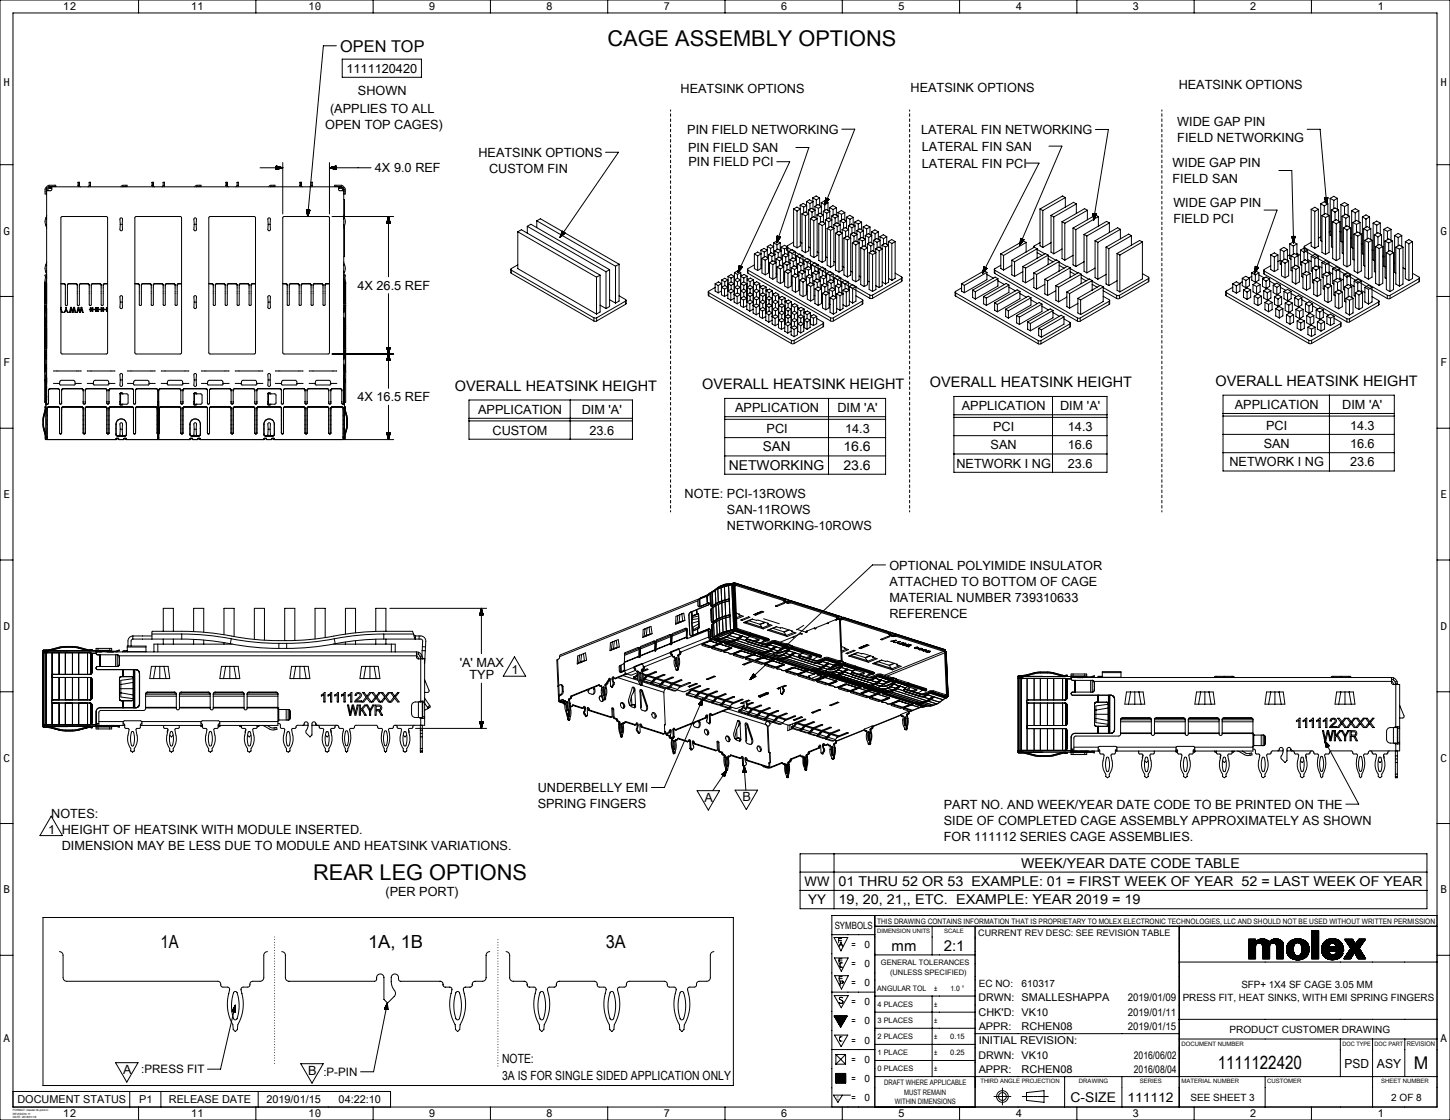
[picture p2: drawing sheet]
<svg xmlns="http://www.w3.org/2000/svg" width="559mm" height="432mm" viewBox="0 0 559 432" stroke-linecap="round" stroke-linejoin="round" font-family="sans-serif">
<defs><g id="words">
<g font-size="8.4">
<text x="234.1" y="17.8">CAGE ASSEMBLY OPTIONS</text>
<text x="120.7" y="339.1">REAR LEG OPTIONS</text>
</g>
<text font-size="7.2" x="469.3" y="412.3">1111122420</text>
<g font-size="7">
<text x="61.9" y="365.6">1A</text>
<text x="141.8" y="365.6">1A, 1B</text>
<text x="233.5" y="365.6">3A</text>
</g>
<text font-size="6.7" x="544.8" y="412.3">M</text>
<text font-size="6.3" x="131.1" y="19.9">OPEN TOP</text>
<g font-size="5.8">
<text x="343.6" y="366.8">mm</text>
<text x="363.7" y="366.8">2:1</text>
</g>
<g font-size="5.6">
<text x="358.3" y="149.2">OVERALL HEATSINK HEIGHT</text>
<text x="468.4" y="149">OVERALL HEATSINK HEIGHT</text>
<text x="175.3" y="150.6">OVERALL HEATSINK HEIGHT</text>
<text x="270.6" y="150.1">OVERALL HEATSINK HEIGHT</text>
</g>
<g font-size="5.3">
<text x="280.9" y="181.1">NETWORKING</text>
<text x="393.6" y="334.5">WEEK/YEAR DATE CODE TABLE</text>
<text x="323.2" y="341.5">01 THRU 52 OR 53 EXAMPLE: 01 = FIRST WEEK OF YEAR 52 = LAST WEEK OF YEAR</text>
<text x="323.2" y="348.6">19, 20, 21,, ETC. EXAMPLE: YEAR 2019 = 19</text>
</g>
<g font-size="5.2">
<text x="325" y="174">16.6</text>
<text x="293.9" y="174">SAN</text>
<text x="325" y="181">23.6</text>
<text x="311.5" y="348.6">YY</text>
<text x="412.6" y="424.8">C-SIZE</text>
</g>
<g font-size="5.1">
<text x="310.1" y="341.5">WW</text>
<text x="434.5" y="424.7">111112</text>
</g>
<g font-size="4.9">
<text x="133.6" y="28.1">1111120420</text>
<text x="262.3" y="35.9">HEATSINK OPTIONS</text>
<text x="350.9" y="35.6">HEATSINK OPTIONS</text>
<text x="454.2" y="34.3">HEATSINK OPTIONS</text>
<text x="138" y="36.4">SHOWN</text>
<text x="127.2" y="43.4">(APPLIES TO ALL</text>
<text x="125.3" y="49.6">OPEN TOP CAGES)</text>
<text x="264.8" y="51.6">PIN FIELD NETWORKING</text>
<text x="355" y="51.7">LATERAL FIN NETWORKING</text>
<text x="453.7" y="48.5">WIDE GAP PIN</text>
<text x="265.2" y="58.6">PIN FIELD SAN</text>
<text x="355.3" y="58.1">LATERAL FIN SAN</text>
<text x="453.7" y="54.7">FIELD NETWORKING</text>
<text x="184.4" y="60.5">HEATSINK OPTIONS</text>
<text x="265.3" y="64.1">PIN FIELD PCI</text>
<text x="355.3" y="64.7">LATERAL FIN PCI</text>
<text x="451.9" y="64.4">WIDE GAP PIN</text>
<text x="144.5" y="66.4">4X 9.0 REF</text>
<text x="188.5" y="66.7">CUSTOM FIN</text>
<text x="451.9" y="70.6">FIELD SAN</text>
<text x="452.2" y="79.7">WIDE GAP PIN</text>
<text x="452.2" y="85.9">FIELD PCI</text>
<text x="137.7" y="111.7">4X 26.5 REF</text>
<text x="137.7" y="154.7">4X 16.5 REF</text>
<text x="184.3" y="159.5">APPLICATION</text>
<text x="224.2" y="159.5">DIM 'A'</text>
<text x="283.3" y="158.9">APPLICATION</text>
<text x="322.7" y="158.8">DIM 'A'</text>
<text x="370.6" y="158.2">APPLICATION</text>
<text x="408.6" y="158.1">DIM 'A'</text>
<text x="475.9" y="157.7">APPLICATION</text>
<text x="517.3" y="157.6">DIM 'A'</text>
<text x="189.8" y="167.6">CUSTOM</text>
<text x="227.2" y="167.5">23.6</text>
<text x="295.4" y="167">PCI</text>
<text x="325.7" y="166.9">14.3</text>
<text x="382.7" y="166.2">PCI</text>
<text x="411.5" y="166.2">14.3</text>
<text x="488" y="165.7">PCI</text>
<text x="520.3" y="165.7">14.3</text>
<text x="381.8" y="173.3">SAN</text>
<text x="411.5" y="173.2">16.6</text>
<text x="487" y="172.8">SAN</text>
<text x="520.3" y="172.7">16.6</text>
<text x="473.8" y="179.8">NETWORK I NG</text>
<text x="520.3" y="179.8">23.6</text>
<text x="368.6" y="180.3">NETWORK I NG</text>
<text x="411.5" y="180.3">23.6</text>
<text x="263.8" y="191.9">NOTE: PCI-13ROWS</text>
<text x="280.1" y="198.2">SAN-11ROWS</text>
<text x="280.1" y="204.4">NETWORKING-10ROWS</text>
<text x="342.8" y="219.6">OPTIONAL POLYIMIDE INSULATOR</text>
<text x="342.8" y="225.8">ATTACHED TO BOTTOM OF CAGE</text>
<text x="342.8" y="232">MATERIAL NUMBER 739310633</text>
<text x="342.8" y="238.2">REFERENCE</text>
<text x="177.2" y="257">'A' MAX</text>
<text x="181" y="261.9">TYP</text>
<text x="197.1" y="260">1</text>
<text x="207.2" y="305.4">UNDERBELLY EMI</text>
<text x="207.2" y="311.6">SPRING FINGERS</text>
<text x="271.5" y="309.1">A</text>
<text x="286.2" y="308.9">B</text>
<text x="363.7" y="311.8">PART NO. AND WEEK/YEAR DATE CODE TO BE PRINTED ON THE</text>
<text x="19.7" y="315.2">NOTES:</text>
<text x="18.5" y="321.4">1 HEIGHT OF HEATSINK WITH MODULE INSERTED.</text>
<text x="363.7" y="318">SIDE OF COMPLETED CAGE ASSEMBLY APPROXIMATELY AS SHOWN</text>
<text x="23.8" y="327.6">DIMENSION MAY BE LESS DUE TO MODULE AND HEATSINK VARIATIONS.</text>
<text x="363.7" y="324.2">FOR 111112 SERIES CAGE ASSEMBLIES.</text>
<text x="148.6" y="345.5">(PER PORT)</text>
<text x="47.4" y="414">A</text>
<text x="193.5" y="410">NOTE:</text>
<text x="118.8" y="414.3">B :P-PIN</text>
<text x="193.5" y="416.3">3A IS FOR SINGLE SIDED APPLICATION ONLY</text>
</g>
<g font-size="4.8">
<text x="518.2" y="411.6">PSD</text>
<text x="530.6" y="411.6">ASY</text>
</g>
<text font-size="4.5" x="54.5" y="413.8">:PRESS FIT</text>
<g font-size="4.2">
<text x="24.3" y="4">12</text>
<text x="73.6" y="4">11</text>
<text x="118.8" y="4">10</text>
<text x="165.3" y="4">9</text>
<text x="210.5" y="4">8</text>
<text x="255.7" y="4">7</text>
<text x="300.9" y="4">6</text>
<text x="346.1" y="4">5</text>
<text x="391.3" y="4">4</text>
<text x="436.5" y="4">3</text>
<text x="481.7" y="4">2</text>
<text x="531" y="4">1</text>
<text x="1.4" y="33.2">H</text>
<text x="555.2" y="33.2">H</text>
<text x="1.4" y="90.4">G</text>
<text x="555.2" y="90.4">G</text>
<text x="1.4" y="141.2">F</text>
<text x="555.2" y="141.2">F</text>
<text x="1.4" y="192">E</text>
<text x="555.2" y="192">E</text>
<text x="1.4" y="242.8">D</text>
<text x="555.2" y="242.8">D</text>
<text x="1.4" y="293.6">C</text>
<text x="555.2" y="293.6">C</text>
<text x="1.4" y="344.4">B</text>
<text x="555.2" y="344.4">B</text>
<text x="1.4" y="401.5">A</text>
<text x="555.2" y="401.5">A</text>
<text x="6.7" y="425.3">DOCUMENT STATUS</text>
<text x="53.6" y="425.3">P1</text>
<text x="65.1" y="425.3">RELEASE DATE</text>
<text x="102.7" y="425.3">2019/01/15</text>
<text x="130.5" y="425.3">04:22:10</text>
<text x="24.3" y="430.8">12</text>
<text x="73.6" y="430.8">11</text>
<text x="118.8" y="430.8">10</text>
<text x="165.3" y="430.8">9</text>
<text x="210.5" y="430.8">8</text>
<text x="255.7" y="430.8">7</text>
<text x="300.9" y="430.8">6</text>
<text x="346.1" y="430.8">5</text>
<text x="391.3" y="430.8">4</text>
<text x="436.5" y="430.8">3</text>
<text x="481.7" y="430.8">2</text>
<text x="531" y="430.8">1</text>
</g>
<g font-size="4.1">
<text x="377.1" y="386.1">DRWN: SMALLESHAPPA</text>
<text x="434.7" y="386.1">2019/01/09</text>
<text x="377.1" y="391.6">CHK'D: VK10</text>
<text x="434.7" y="391.6">2019/01/11</text>
<text x="377.2" y="397.1">APPR:</text>
<text x="393.7" y="397.2">RCHEN08</text>
<text x="434.7" y="397.1">2019/01/15</text>
<text x="377.2" y="402.7">INITIAL REVISION:</text>
<text x="377.1" y="408.2">DRWN: VK10</text>
<text x="377.2" y="413.7">APPR:</text>
<text x="393.7" y="413.7">RCHEN08</text>
<text x="437" y="408.2">2016/06/02</text>
<text x="437" y="413.7">2016/08/04</text>
</g>
<g font-size="3.9">
<text x="321.7" y="358.1">SYMBOLS</text>
<text x="328.2" y="365.4">=</text>
<text x="333.1" y="365.4">0</text>
<text x="328.2" y="372.8">=</text>
<text x="333.1" y="372.8">0</text>
<text x="328.2" y="380.2">=</text>
<text x="333.1" y="380.2">0</text>
<text x="377.2" y="380.6">EC NO:</text>
<text x="393.7" y="380.6">610317</text>
<text x="478.4" y="380.9">SFP+ 1X4 SF CAGE 3.05 MM</text>
<text x="328.2" y="387.6">=</text>
<text x="333.1" y="387.6">0</text>
<text x="455.8" y="385.8">PRESS FIT, HEAT SINKS, WITH EMI SPRING FINGERS</text>
<text x="328.2" y="395">=</text>
<text x="333.1" y="395">0</text>
<text x="473.9" y="398.2">PRODUCT CUSTOMER DRAWING</text>
<text x="328.2" y="402.3">=</text>
<text x="333.1" y="402.3">0</text>
<text x="328.2" y="409.7">=</text>
<text x="333.1" y="409.7">0</text>
<text x="328.2" y="417.1">=</text>
<text x="333.1" y="417.1">0</text>
<text x="328.2" y="424.5">=</text>
<text x="333.1" y="424.5">0</text>
<text x="458.7" y="424.4">SEE SHEET 3</text>
<text x="536.2" y="424.4">2 OF 8</text>
</g>
<text font-size="3.5" x="377" y="360.9">CURRENT REV DESC: SEE REVISION TABLE</text>
<g font-size="2.9">
<text x="338" y="356.1">THIS DRAWING CONTAINS INFORMATION THAT IS PROPRIETARY TO MOLEX ELECTRONIC TECHNOLOGIES, LLC AND SHOULD NOT BE USED WITHOUT WRITTEN PERMISSION</text>
<text x="339.5" y="372.2">GENERAL TOLERANCES</text>
<text x="343" y="375.9">(UNLESS SPECIFIED)</text>
<text x="338.1" y="382">ANGULAR TOL</text>
<text x="360" y="381.9">±</text>
<text x="366.3" y="382">1.0 °</text>
<text x="338.2" y="388.2">4 PLACES</text>
<text x="360" y="388.2">±</text>
<text x="338.2" y="394.4">3 PLACES</text>
<text x="360" y="394.4">±</text>
<text x="338.2" y="400.6">2 PLACES</text>
<text x="360" y="400.6">±</text>
<text x="366.2" y="400.6">0.15</text>
<text x="338.2" y="406.8">1 PLACE</text>
<text x="360" y="406.8">±</text>
<text x="366.2" y="406.8">0.25</text>
<text x="338.2" y="413">0 PLACES</text>
<text x="360" y="413">±</text>
<text x="340.7" y="418.3">DRAFT WHERE APPLICABLE</text>
<text x="344.8" y="425.7">WITHIN DIMENSIONS</text>
<text x="348.5" y="422">MUST REMAIN</text>
</g>
<text font-size="2.5" x="542.1" y="403.1">REVISION</text>
<g font-size="2.3">
<text x="338" y="359.6">DIMENSION UNITS</text>
<text x="363.8" y="359.6">SCALE</text>
<text x="455.3" y="403.1">DOCUMENT NUMBER</text>
<text x="517.3" y="403.1">DOC TYPE</text>
<text x="529.7" y="403.1">DOC PART</text>
<text x="377.8" y="417.6">THIRD ANGLE PROJECTION</text>
<text x="415.8" y="417.6">DRAWING</text>
<text x="439.2" y="417.6">SERIES</text>
<text x="455.3" y="417.6">MATERIAL NUMBER</text>
<text x="488.4" y="417.6">CUSTOMER</text>
<text x="532.3" y="417.6">SHEET NUMBER</text>
</g>
<text font-size="1.9" x="322.5" y="423.9">C</text>
<g font-size="1.1">
<text x="4.9" y="428.3">FORMAT: master-tb-prod-C</text>
<text x="4.9" y="429.7">REVISION: H</text>
<text x="4.9" y="431.1">DATE: 2018/01/18</text>
</g>
</g></defs>
<g fill="none" stroke="#000" stroke-width=".39">
<path d="M0 0h558.8v431.8h-558.8zM5 5h548.8v421.8h-548.8zM53.4 0v5M98.6 0v5M129.6 17.6h-5l-6 65.9M143.8 0v5M189 0v5M234.2 0v5M279.4 0v5M324.6 0v5M369.8 0v5M415 0v5"/>
<path d="M460.2 0v5M505.4 0v5M131.9 22.8h30.5v7h-30.5zM233.3 58.7h5l-22.5 32.9M258.4 42.4v.5M258.4 43.9v1M258.4 45.9v.9M258.4 47.8v1M258.4 49.8v1M258.4 51.8v1M258.4 53.8v1M258.4 55.8v1"/>
<path d="M258.4 57.8v1M258.4 59.8v1M306.7 56.9h5l-12.4 36.7M324.4 49.8h5l-11.5 29.1M350.6 42.4v.5M350.6 43.9v1M350.6 45.9v.9M350.6 47.8v1M350.6 49.8v1M350.6 51.8v1M350.6 53.8v1M350.6 55.8v1"/>
<path d="M350.6 57.8v1M350.6 59.8v1M404.2 56.3h5l-16.2 38.2M422.2 49.9h5l-5.7 35M447.8 42.4v.5M447.8 43.9v1M447.8 45.9v.9M447.8 47.8v1M447.8 49.8v1M447.8 51.8v1M447.8 53.8v1M447.8 55.8v1"/>
<path d="M447.8 57.8v1M447.8 59.8v1M503.7 49.8h5l2.6 29M0 63.5h5M18 72.1l-.6 .6v2.1h.5l.1-2.1M18.5 73.5l.2-1.5 2.8-.1v-.5h-2.5a1 1 0 0 0-1 1v78.3M18.5 72.5l1.5 .1M18.7 72h113.1M19 72v.5M19.8 72l.2 .1-.2 1.3-1.8 .1M30.1 71.5l.1 .5M30.1 71.5h.5"/>
<path d="M30.6 71.5l.5 .5M30.6 70.7v-.4v1.2M30.6 70.3h-.5v1.2M34.4 71.5l-.5 .5M34.4 71.5v-1.2h.5v1.2M34.4 71.5h.5M34.9 71.5l-.2 .5M46.6 72l.6-.5 1.8-.1v.5l-1.8 .1M58.6 71.5l.1 .5M58.6 71.5h.5M59.1 71.5l.5 .5M59.1 70.7v-.4v1.2"/>
<path d="M59.1 70.3h-.5v1.2M62.9 71.5l-.5 .5M62.9 71.5v-1.2h.5v1.2M62.9 71.5h.5M63.4 71.5l-.2 .5M75.1 72l.6-.5 1.8-.1v.5l-1.8 .1M87.1 71.5l.1 .5M87.1 71.5h.5M87.6 71.5l.5 .5M87.6 70.7v-.4v1.2M87.6 70.3h-.5v1.2M91.4 71.5l-.5 .5"/>
<path d="M91.4 71.5v-1.2h.5v1.2M91.4 71.5h.5M91.9 71.5l-.2 .5M100.2 64.7h8.8M103.6 72l.6-.5 1.8-.1v.5l-1.8 .1M106.5 64l.3 .1M106.5 64.1l.7 .1M106.5 64.2l1 .1M106.5 64.3l1.3 .1M106.5 64.4l1.7 .1M106.5 64.5l2.1 .1M106.7 65.3h-.2"/>
<path d="M107.1 65.2l-.6 .1M107.5 65.1l-1 .1M107.8 65l-1.3 .1M108.2 64.9l-1.7 .1M108.5 64.8l-2 .1M108.9 64.7l-2.4 .1M109 62.7v19.8M109 64.7l-2.5-.7v1.4M109 64.7l-2.5 .7M115.6 71.5l.1 .5M115.6 71.5h.5M116.1 71.5l.5 .5"/>
<path d="M116.1 70.7v-.4v1.2M116.1 70.3h-.5v1.2M119.9 71.5l-.5 .5M119.9 71.5v-1.2h.5v1.2M119.9 71.5h.5M120.4 71.5l-.2 .5M127 64.7h16M127 64.7l2.5 .7M127 64.7l2.5-.7v1.4M127 62.7v19.8M127.1 64.7h2.4M127.3 64.6h2.2"/>
<path d="M127.4 64.8h2.1M127.7 64.9h1.8M127.7 64.5h1.8M128.1 65h1.4M128.1 64.4h1.4M128.4 64.3h1.1M128.5 65.1h1M128.8 64.2h.7M128.9 65.2h.6M129.1 64.1h.4M129.2 65.3h.3M130.7 72l-.2 .1 .1 1.3 1.9 .1"/>
<path d="M131.5 72v.5M132 73.5l-.3-1.5-2.7-.1v-.5h2.5a1 1 0 0 1 1 1v83.4M132 72.5l-1.5 .1M132.4 72.1l.6 .6 .1 2.1h-.5l-.1-2.1M132.5 77h.3v7M258.4 61.8v.9M258.4 63.7v1M258.4 65.7v1M258.4 67.7v1M258.4 69.7v1M258.4 71.7v1M258.4 73.7v1"/>
<path d="M258.4 75.7v1M258.4 77.6v1M258.4 79.6v1M299.3 62.3h5l-19.9 42.7M308.4 79.1l1.3 .8M308.4 79.1l1.1-.7 1.4 .8M308.4 79.1v15.7l-1.2 .7M309.7 79.9v2.2M310.8 77.7v1.5M310.8 77.7l1.3 .8M310.8 77.7l1.2-.7 1.3 .8M310.9 79.2l-1.2 .7"/>
<path d="M310.9 79.2v2.8M312.1 78.5v2.2M313.3 76.3v1.5M313.3 76.3l1.3 .8M313.3 76.3l1.2-.7 1.4 .7M313.3 77.8v2.8M313.3 77.8l-1.2 .7M314.1 79.6v4.3M314.1 79.6l1.3 .7M314.1 79.6l1.1-.7 1.3 .8M314.6 77.1v2.2M315.9 76.3l-1.3 .8"/>
<path d="M315.9 76.3v3M316.5 78.2l1.3 .7M316.5 78.2l1.3-.8 1.3 .8M316.5 78.2v1.4M316.5 79.7v2.8M316.5 79.7l-1.1 .6M317.8 78.9v2.2M318.2 76.4l1.2 .5-1.5 2M318.2 76.4l-.3 2.5M318.2 76.4h.1M318.2 76.4v.2M318.3 76.4l-.2 .6"/>
<path d="M318.4 76.5l-.3 .9M318.5 76.5l-.5 1.3M318.6 76.5l-.6 1.7M318.7 76.6l-.8 2M318.8 77.7l.4-.9-.6 1.2M318.9 76.7l-.9 2.1M319 76.7l-.8 1.8M319 76.7l-.5 1.5M319.1 78.2l-1.3 .7M319.1 78.2v2.9M319.3 76.8l-.2 .6M319.4 76.8l-.1 .3"/>
<path d="M319.4 76.9h.1M350.6 61.8v.9M350.6 63.7v1M350.6 65.7v1M350.6 67.7v1M350.6 69.7v1M350.6 71.7v1M350.6 73.7v1M350.6 75.7v1M350.6 77.6v1M350.6 79.6v1M395.4 62.9h5l-21.8 42.5"/>
<path d="M410.6 76.2l-1.1-.6-8.7 5M410.6 76.2l-8.7 5M410.6 76.2v3.6M414.8 78.6l-1.1-.6-8.7 5M414.8 78.6l-8.7 5M414.8 78.6v3.7M447.8 61.8v.9M447.8 63.7v1M447.8 65.7v1M447.8 67.7v1M447.8 69.7v1M447.8 71.7v1"/>
<path d="M447.8 73.7v1M447.8 75.7v1M447.8 77.6v1M447.8 79.6v1M492.8 65.7h5l.7 28M509 78.6v14.2l.4 .3M509 78.6l1.4-.8 1.3 .8M509 78.6l1.4 .8M510.4 79.4v3.2M510.4 76.3l.9 2.5M510.4 76.3v.1M510.5 76.8v-.5l.2 .8"/>
<path d="M510.7 76.3l.1 1.2M510.8 76.3l.1 1.6M510.9 76.3l.2 1.9M511 76.3l.2 2.3M511.2 76.3l.1 2.1M511.4 76.3l.1 1.1M511.4 77.8l-.1-1.5 .1 1.7M511.5 76.3l.1 .7M511.6 76.2l.1 .5M511.7 76.2v.3M511.7 76.2v.1M511.7 76.2l-.4 2.6"/>
<path d="M511.7 76.2l-1.3 .1M511.7 78.6l-1.3 .8M511.7 78.6v4.2M512.6 76.5v14.2l.5 .3M512.6 76.5l1.4-.8 1.4 .8M512.6 76.5l1.4 .8M514 77.3v3.2M515.4 76.5l-1.4 .8M515.4 76.5v4.2M516.8 78.9v14.2l.4 .2M516.8 78.9l1.3-.8 1.4 .8M516.8 78.9l1.3 .8"/>
<path d="M518.1 79.7v3.1M519.5 78.9l-1.4 .8M519.5 78.9v4.2M553.8 63.5h5M17.7 83.9a3.6 3.6 0 0 0 0 3.2M17.7 87.1l.3 .9M17.7 83.9l.3 .5M18 82.9l-.3 1M18 86.5l-.3 .6M23.7 83.5h17.3l.4 .2 .1 52.3-.3 .4-17.2 .1-.5-.3v-52.2zM46.3 86.5l-.1-2a.5 .5 0 0 1 .5-.5 .5 .5 0 0 1 .5 .5l-.1 2M46.3 86.5l-.1 1.9a.5 .5 0 0 0 .5 .6 .5 .5 0 0 0 .5-.6l-.1-1.9"/>
<path d="M46.3 86.5h.2M46.9 86.5h.2M52.2 83.5h17.3l.4 .2 .1 52.3-.3 .4-17.2 .1-.5-.3v-52.2zM74.8 86.5l-.1-2a.5 .5 0 0 1 .5-.5 .5 .5 0 0 1 .5 .5l-.1 2M74.8 86.5l-.1 1.9a.5 .5 0 0 0 .5 .6 .5 .5 0 0 0 .5-.6l-.1-1.9M74.8 86.5h.2M75.4 86.5h.2M80.7 83.5h17.3l.4 .2 .1 52.3-.3 .4-17.2 .1-.5-.3v-52.2zM103.3 86.5l-.1-2a.5 .5 0 0 1 .5-.5 .5 .5 0 0 1 .5 .5l-.1 2M103.3 86.5l-.1 1.9a.5 .5 0 0 0 .5 .6 .5 .5 0 0 0 .5-.6l-.1-1.9M103.3 86.5h.2M103.9 86.5h.2"/>
<path d="M109.2 83.5h17.3l.4 .2 .1 52.3-.3 .4-17.2 .1-.5-.3v-52.2zM118.1 80.9l1.4 .2M118.1 80.9l.5 2.6M118.1 81h.1M118.2 81.2v-.2v.4M118.3 81v.8M118.4 81l-.1 1.1M118.5 81l-.1 1.5M118.6 81l-.1 1.9M118.7 83.1l.2-2.1-.3 2.5M119 81l-.2 1.9M119.1 81l-.2 1.6"/>
<path d="M119.2 81l-.2 1.2M119.3 81.1l-.1 .7M119.4 81.3v-.2l-.1 .4M119.5 81.1h-.1M119.5 81.1l-.9 2.4M128 83.5h23.7M132.5 82.9l.2 1M132.5 86.5l.2 .6M132.7 84.1h.1M132.7 83.9a3.6 3.6 0 0 1 0 3.2M132.7 87.1l-.2 .9M132.7 83.9l-.2 .5"/>
<path d="M132.8 86.9v12.1h-.3M132.8 88h.1M132.8 82.7h.1M149 86h1.4M149.1 85.8v.2M149.2 85.5v.5M149.3 85.1v.9M149.4 84.7v1.3M149.5 84.4v1.6M149.6 84v2M149.7 83.7v2.3M149.7 83.5v23.2"/>
<path d="M149.7 83.5l-.7 2.5M149.7 83.5l.7 2.5M149.8 83.8v2.2M149.9 84.1v1.9M150 84.4v1.6M150.1 84.8v1.2M150.2 85.2v.8M150.3 85.6v.4M150.3 85.8v.2M199.5 89.4l1.4-.8 30.4 17.5M199.5 89.4l30.4 17.5M199.5 89.4v14.2l30.4 17.5"/>
<path d="M203.2 87.3v2.6M203.2 87.3l1.4-.8 30.3 17.5M203.2 87.3l30.3 17.5M206.9 85.1l1.3-.8 30.4 17.6M206.9 85.1l30.3 17.6M206.9 85.1v2.7M216.3 90.1l.6-.8-.6 1M216.4 91.1l1-1.5-1.3 1.7M216.7 89.1l1.1 .8M216.7 89.1l-.9 2.5M216.7 89.1l-.1 .1M216.7 89.2l-.1 .1"/>
<path d="M216.8 89.2l-.4 .5M217 89.3l-.9 1.3M217.1 89.4l-1.1 1.6M217.1 89.5l-1.2 1.9M217.5 89.7l-.8 1.1M217.6 89.8l-.6 .7M217.7 89.8l-.4 .5M217.7 89.9l-.1 .1M217.8 89.9h-.1M217.8 89.9l-2 1.7M258.4 81.6v1M258.4 83.6v1"/>
<path d="M258.4 85.6v1M258.4 87.6v1M258.4 89.6v1M258.4 91.6v1M258.4 93.5v1M258.4 95.5v1M258.4 97.5v1M258.4 99.5v1M290.7 97.9l1.3 .7M290.7 97.9l1.3-.7 1.3 .7-1.3 .7M290.7 97.9v5.6l1.3 .8M292 98.6v5.7"/>
<path d="M293.3 96.4l1.2 .8M293.3 96.4l1.1-.6 1.3 .7-1.2 .7M293.3 96.4v7.1l-1.3 .8M293.6 99.6l1.3 .7M293.6 99.6l1.3-.7 1.3 .7-1.3 .7M293.6 99.6v5.6l1.3 .8M294.5 97.2v1.9M295.7 95l1.3 .8M295.7 95l1.2-.6 1.2 .7-1.1 .7M295.7 95v4.3M296.2 98.1l1.3 .8M296.2 98.1v7.1l-1.3 .8"/>
<path d="M296.2 98.1l1.1-.7 1.3 .8-1.1 .7M297 95.8v1.9M297.5 98.9v1.9M298.1 93.6l1.3 .8M298.1 93.6l1.3-.7 1.3 .7M298.1 93.6v4.3M298.6 96.7l1.3 .7M298.6 96.7l1.2-.7 1.3 .8-1.2 .6M298.6 96.7v4.3M299.1 99.8l1.3 .7M299.1 99.8l1.2-.7 1.2 .8-1.1 .6M299.1 99.8v7.1l-1.3 .7"/>
<path d="M299.4 94.4v1.9M299.5 91l1.3 .4M299.5 91l-.2 2.6M299.5 91h.1M299.6 93.3l.6-2-.8 2.1M299.6 91l-.1 .2M299.7 91.1l-.2 .5M299.8 91.1l-.4 .9M299.8 91.1l-.4 1.3M299.9 97.4v1.9M299.9 91.1l-.5 1.7M300 92.6l.4-1.3-.6 1.6"/>
<path d="M300 91.2l-.6 2M300.6 91.4l-.4 .9M300.6 91.6l.1-.2-.3 .6M300.7 93.6l-1.3 .8M300.7 93.6v3M300.8 91.4v.1M300.8 91.4l-1.5 2.2M301.1 95.3l1.2 .7M301.1 95.3l1.2-.7 1.3 .7M301.1 95.3v4.3M301.5 98.4l1.3 .7M301.5 98.4l1.2-.7 1.3 .8-1.2 .6"/>
<path d="M301.5 98.4v4.3M302.3 96v1.9M302.8 99.1v1.9M303.2 95.1l.2 1.5M303.4 96.6l31.8 18.4M303.4 95.4l31.8 18.4M303.4 95.4v1.2M303.6 95.3l-1.3 .7M303.6 95.3v2.9M305.8 93.4l-2.5 1.4 .1 .6M305.8 80.6l1.4 .7M305.8 80.6l1.3-.8 1.3 .8-1.2 .7"/>
<path d="M305.8 80.6v14.2l1.4 .7M306.5 97l-1.3-.7-1.2 .7v4.3M306.5 97v2.9M306.5 97l-1.3 .7v1.9M307.2 81.3v14.2M308.4 93.3l.7 .4M309.1 82.4v14.3l1.3 .7M309.1 82.4l1.3 .8M309.1 82.4l1.2-.7 1.4 .8M309.4 98.7l-1.2-.8-1.3 .8v4.3M309.4 98.7l-1.2 .7v1.9M309.4 98.7v2.9"/>
<path d="M310.4 83.2v14.2M311.6 81v1.4M311.6 81l1.3 .7M311.6 81l1.2-.7 1.3 .8-1.2 .6M311.7 95.2l.6 .4M311.7 82.5v14.2l-1.3 .7M311.7 82.5l-1.3 .7M312.3 84.3v14.2l1.3 .8M312.3 84.3l1.3 .8M312.3 84.3l1.3-.7 1.3 .7-1.3 .8M312.9 81.7v2.2M313.6 85.1v14.2"/>
<path d="M314.8 82.8l1.4 .8M314.8 82.8l1.2-.6 1.3 .7M314.8 82.8l.1 15.7-1.3 .8M314.9 97.1l.6 .3M315.4 80.3v2.2M315.5 86.2l1.4 .7M315.5 86.2v14.2l1.4 .8M315.5 86.2l1.3-.8 1.3 .8-1.2 .7M316.2 83.6v2.2M316.9 86.9v14.3M317.3 81.4l1.3 .8M317.3 81.4l1.2-.6 1.3 .7-1.2 .7"/>
<path d="M317.3 81.4v1.5M317.3 82.9v2.9M317.3 82.9l-1.1 .7M318.1 84.7v15.7l-1.2 .8M318.1 84.7l1.3 .8M318.1 84.7l1.2-.7 1.3 .8-1.2 .7M318.1 98.9l.7 .4M318.6 82.2v2.2M318.8 88l1.3 .8M318.8 88v14.3l1.3 .7M318.8 88l1.2-.7 1.4 .8M319.4 85.5v2.2"/>
<path d="M319.7 80l1.4 .8M319.7 80l.1 4.3M319.7 80l1.3-.7 1.3 .8M320.1 88.8v14.2M320.5 83.3l1.3 .8M320.5 83.3l1.2-.7 1.3 .8M320.5 83.3l.1 4.3M321.1 80.8v2.2M321.3 86.6l1.3 .7M321.3 86.6l1.2-.7 1.3 .8M321.3 86.6v1.4M321.4 88.1v14.2l-1.3 .7"/>
<path d="M321.4 88.1l-1.3 .7M321.8 84.1v2.2M322 89.9l1.3-.7 1.3 .7-1.3 .8M322 89.9v14.2l1.3 .8M322 89.9l1.3 .8M322.3 80.1l-1.2 .7M322.3 80.1v2.9M322.6 87.3v2.2M323 81.9l1.3 .8M323 81.9l1.2-.7 1.4 .7M323 81.9v1.5M323 83.4l-1.2 .7"/>
<path d="M323 83.4v2.8M323.3 90.7v14.2M323.8 85.2v1.4M323.8 85.2l1.3 .7M323.8 85.2l1.1-.7 1.4 .8-1.2 .6M323.8 86.7l-1.2 .6M323.8 86.7v2.8M324.3 82.7v2.2M324.6 88.4l1.1-.6 1.3 .7M324.6 88.4l1.3 .8M324.6 88.4v15.8l-1.3 .7M325.1 85.9v2.2"/>
<path d="M325.2 91.8l1.4 .7M325.2 91.8v14.2l1.4 .8M325.2 91.8l1.3-.8 1.3 .8M325.6 81.9l-1.3 .8M325.6 81.9v3M325.9 89.2v2.2M326.2 83.8l.1 4.3M326.2 83.8l1.3 .7M326.2 83.8l1.3-.8 1.3 .8M326.6 92.5v14.3M327 87l1.3 .8M327 87l1.2-.6 1.3 .7"/>
<path d="M327 87v1.5M327 88.5l-1.1 .7M327 88.5v2.9M327.5 84.5v2.2M327.8 90.3l1.3 .8M327.8 90.3l1.2-.7 1.3 .8-1.2 .7M327.8 90.3v1.5M327.8 91.8v14.2l-1.2 .8M327.8 91.8l-1.2 .7M328.3 87.8v2.2M328.5 93.6l1.3 .8M328.5 93.6v14.3l1.3 .7"/>
<path d="M328.5 93.6l1.3-.7 1.3 .8-1.3 .7M328.8 83.8l-1.3 .7M328.8 83.8v2.9M329.1 91.1v2.2M329.4 85.6l1.4 .8M329.4 85.6l1.3-.7 1.3 .8M329.4 85.6v1.5M329.5 87.1l-1.2 .7M329.5 87.1v2.8M329.8 94.4v14.2M330.2 88.9l.1 4.3M330.2 88.9l1.4 .8"/>
<path d="M330.2 88.9l1.2-.7 1.3 .8-1.1 .7M330.8 86.4v2.2M331 92.2l1.3 .7M331 92.2l1.2-.7 1.3 .8M331 92.2l.1 15.7-1.3 .7M331.6 89.7v2.2M331.7 95.5l1.3 .8M331.7 95.5v14.2l1.3 .8M331.7 95.5l1.3-.7 1.3 .7M332 85.7l-1.2 .7M332 85.7v2.9M332.3 92.9v2.3"/>
<path d="M332.7 87.5l1.3 .8M332.7 87.5l1.2-.7 1.4 .7M332.7 87.5v4.3M333 96.3v14.2M333.5 90.8l1.3 .7M333.5 90.8l1.1-.7 1.4 .8M333.5 90.8v1.4M333.5 92.3l-1.2 .6M333.5 92.3v2.8M334 88.3v2.2M334.3 94l1.3 .8M334.3 94l1.1-.6 1.4 .7-1.2 .7"/>
<path d="M334.3 94v1.5M334.3 95.5l-1.3 .8M334.3 95.5v14.3l-1.3 .7M334.8 91.5v2.2M334.9 97.4l1.3-.7 1.3 .7M334.9 97.4v14.2l1.4 .8M334.9 97.4l1.4 .8M335.3 87.5l-1.3 .8M335.3 87.5v3M335.6 94.8v2.2M335.9 89.4l1.3 .7M335.9 89.4l1.3-.8 1.3 .8"/>
<path d="M335.9 89.4v1.4M336 90.9l-1.2 .6M336 90.9v2.8M336.3 98.2v14.2M336.7 92.6l1.3 .8M336.7 92.6l1.2-.6 1.3 .7M336.7 92.6l.1 4.4M337.2 90.1v2.2M337.5 95.9l1.2-.7 1.3 .8M337.5 95.9v1.5M337.5 95.9l1.3 .8M337.5 97.4l-1.2 .8"/>
<path d="M337.5 97.4v14.2l-1.2 .8M338 93.4v2.2M338.5 89.4l-1.3 .7M338.5 89.4v2.9M338.8 96.7v14.2M339.1 91.2l1.3-.7 1.3 .8M339.1 91.2l1.4 .8M339.1 91.2v1.5M339.2 92.7l-1.2 .7M339.2 92.7v2.8M339.9 94.5v1.5M339.9 94.5l1.4 .8"/>
<path d="M339.9 94.5l1.2-.7 1.3 .8-1.1 .7M340 96v14.2l-1.2 .7M340 96l-1.2 .7M340.5 92v2.2M341.3 95.3v14.2M341.7 91.3l-1.2 .7M341.7 91.3v2.9M342.4 93.1l1.2-.7 1.4 .7M342.4 93.1v15.7l-1.1 .7M342.4 93.1l1.3 .8M343.7 93.9v14.2M345 93.1v14.2l-1.3 .8"/>
<path d="M345 93.1l-1.3 .8M350.6 81.6v1M350.6 83.6v1M350.6 85.6v1M350.6 87.6v1M350.6 89.6v1M350.6 91.6v1M350.6 93.5v1M350.6 95.5v1M350.6 97.5v1M350.6 99.5v1M385.7 97.9v5.6l1 .6"/>
<path d="M385.7 97.9l1 .6M386.7 98.5v5.6M393.1 93.9l.7-1.8-.8 2.2M393.2 93.1l.4-1.1-.5 1.5M393.2 92.7l.4-.7-.4 .9M393.4 91.9l1.2 .5-1.6 2.1M393.4 91.9l-.4 2.6M393.4 91.9h.1M393.5 91.9l-.2 .4M393.5 93.8l.7-1.6-.8 1.8M393.5 92l-.2 .5M393.7 93.5l.6-1.2-.7 1.4"/>
<path d="M394 93.2l.3-.9-.5 1.1M394.1 92.2l-1 2.1M394.4 92.3l-.3 .8M394.6 92.5l-.3 .3M395.4 97.1h.1M395.4 93.5l-1-.6-8.7 5M395.4 93.5l-8.7 5M395.4 93.5v3.6M398.3 95.2v.3M399.7 95.9l-1.1-.6-8.7 5M399.7 96.2l3 1.7M399.7 97.4l1.9 1.1"/>
<path d="M399.7 95.9l-8.7 5M399.7 99.5v.1M399.7 95.9v3.7M400.8 93.6l-2.4 1.3v.5M400.8 80.6v14.2l1.1 .6M400.8 80.6l1.1 .6M401.9 81.2v14.2M403.9 98.4l-1-.6-8.7 5M403.9 98.6l3 1.7M403.9 99.8l1.9 1.1M403.9 98.4l-8.7 5M403.9 98.4v3.6"/>
<path d="M405 83l1.1 .6M405 83v14.2l1.1 .6M405 93.6l-3.1 1.8M406.1 83.6v14.2M409.3 85.5l1 .6M409.3 85.5v14.2l1 .6M409.3 96l-3.2 1.8M410.3 86.1v14.2M413.5 87.9v14.2l1.1 .6M413.5 87.9l1.1 .6M413.5 98.5l-3.2 1.8M414.6 88.5v14.2"/>
<path d="M417.8 90.4l1 .6M417.8 90.4v14.2l1 .6M418.8 91v14.2M419 81.1l-1-.6-8.7 5M419 81.1l-8.7 5M419 81.1v3.6M421.2 82.3l1.3 .2M421.2 82.3l.3 2.6M421.2 82.3h.1M421.2 82.7l.1-.4v.8M421.3 83.5l.2-1.1-.1 1.5M421.7 82.4l-.3 1.7"/>
<path d="M421.8 82.4l-.4 2.1M421.9 84l.2-1.6-.4 1.9M421.9 82.4l-.4 2.3M422 92.8l1.1 .6M422 92.8v14.2l1.1 .6M422.2 82.5l-.2 1.1M422.3 82.5l-.1 .8M422.4 82.5l-.1 .4M422.5 82.5h.1M422.5 82.5l-1 2.4M423.1 93.4v14.2M423.3 83.5v3.7"/>
<path d="M423.3 83.5l-1.1-.6-8.7 5M423.3 83.5l-8.7 5M426.3 95.3v14.2l1 .6M426.3 95.3l1 .6M427.3 95.9v14.2M427.5 86l-1-.6-8.7 5M427.5 86l-8.7 5M427.5 86v3.6M430.5 97.7v14.2l1.1 .6M430.5 97.7l1.1 .6M431.6 98.3v14.2M431.8 88.4v3.7"/>
<path d="M431.8 88.4l-1.1-.6-8.7 5M431.8 88.4l-8.7 5M436 90.9l-1-.6-8.7 5M436 90.9l-8.7 5M436 90.9v3.6M440.3 93.3l-1.1-.6-8.7 5M440.3 93.3l-8.7 5M440.3 93.3v14.2l-8.7 5M447.8 81.6v1M447.8 83.6v1M447.8 85.6v1M447.8 87.6v1"/>
<path d="M447.8 89.6v1M447.8 91.6v1M447.8 93.5v1M447.8 95.5v1M447.8 97.5v1M447.8 99.5v1M487.2 81h5l-8.6 24.3M489.7 98.3l1.4 .8M489.7 98.3l1.4-.8 1.4 .8M489.7 98.3v5.6l1.4 .8M491.1 99.1v5.6M492.5 98.3v5.6l-1.4 .8"/>
<path d="M492.5 98.3l-1.4 .8M493.4 96.2v5.6l.5 .3M493.4 96.2l1.4 .8M493.4 96.2l1.4-.8 1.3 .8M494.8 97v3.2M496.1 96.2l-1.3 .8M496.1 96.2v4.2M497 94.1v5.6l.5 .3M497 98.2l-.9 .5M497 94.1l1.4-.8 1.4 .8M497 94.1l1.4 .8M497.5 98.6v5.6l.5 .3"/>
<path d="M497.5 98.6l1.4 .8M497.5 98.6l1.4-.8 1.4 .8M497.8 91.2l.7 2.5M497.8 91.2l.1 .2M497.9 91.6v-.4l.1 .6M498 92v-.8l.1 1M498.1 91.2v1.1M498.2 92.5v-1.3v1.5M498.3 92.9v-1.7l.1 1.9M498.4 91.2l.1 2.3M498.4 94.9v3.1M498.6 91.2v2.1"/>
<path d="M498.7 91.2v1.7M498.8 91.2v1.3M498.9 91.2v.9M498.9 99.4v3.1M499 91.1l-.1 .8M499.1 91.1l-.1 .5M499.1 91.1v.1M499.1 91.1l-.6 2.6M499.1 91.1l-1.3 .1M499.8 97.7l1.4 .8M499.8 94.1l-1.4 .8M499.8 94.1v4.2"/>
<path d="M500.3 98.6l-1.4 .8M500.3 98.6v4.2M501.2 96.4v5.7l.5 .3M501.2 96.4l1.4-.7 1.3 .7M501.2 96.4l1.4 .8M502.6 97.2v3.2M502.6 95.2l.2 1.5M502.8 95.5l31.8 18.4M502.8 96.7l31.8 18.4M502.8 95.5v1.2M503.9 96.4l-1.3 .8M503.9 96.4v4.3"/>
<path d="M505.3 93.4l-2.6 1.5 .1 .6M505.3 98.8v5.7l.5 .2M505.3 98.8l1.4-.8 1.4 .8M505.3 98.8l1.4 .8M505.3 80.7v14.2l1.4 .8M505.3 80.7l1.4-.8 1.4 .8M505.3 80.7l1.4 .8M506.7 99.6v3.2M506.7 81.5v14.2M508.1 80.7v14.2l-1.4 .8M508.1 98.8l-1.4 .8M508.1 98.8v4.3"/>
<path d="M508.1 80.7l-1.4 .8M509 91.3l-.9 .5M509.4 83.1v14.2l1.4 .8M509.4 83.1l1.4-.8 1.4 .8M509.4 83.1l1.4 .8M510.8 83.9v14.2M512.2 83.1v14.2l-1.4 .8M512.2 83.1l-1.4 .8M512.6 89.2l-.4 .3M513.1 81v14.2l.5 .3M513.1 81l1.4-.8 1.4 .8M513.1 81l1.4 .8"/>
<path d="M513.6 85.5v14.2l1.4 .8M513.6 85.5l1.4-.8 1.3 .8M513.6 85.5l1.4 .8M514.5 81.8v3.2M515 86.3v14.2M515.9 81l-1.4 .8M515.9 81v4.2M516.3 85.5v14.2l-1.3 .8M516.3 85.5l-1.3 .8M516.3 89.2l.5 .3M517.2 83.4v14.2l.5 .2M517.2 83.4l1.4-.8 1.4 .8"/>
<path d="M517.2 83.4l1.4 .8M517.7 87.9v14.2l1.4 .8M517.7 87.9l1.4-.8 1.4 .8M517.7 87.9l1.4 .8M518.6 84.2v3.1M519.1 88.7v14.2M520 83.4l-1.4 .8M520 83.4v4.2M520.5 87.9v14.2l-1.4 .8M520.5 87.9l-1.4 .8M520.5 91.6l.4 .2M520.9 81.2v14.3l.5 .2"/>
<path d="M520.9 81.2l1.4-.7 1.4 .7M520.9 81.2l1.4 .8M521.4 85.8v14.2l.5 .2M521.4 85.8l1.4-.8 1.3 .8M521.4 85.8l1.4 .7M521.9 90.3v14.2l1.3 .8M521.9 90.3l1.3-.8 1.4 .8M521.9 90.3l1.3 .7M522.3 82v3.2M522.8 86.5v3.2M523.2 91v14.3M523.7 81.2l-1.4 .8"/>
<path d="M523.7 81.2v4.3M524.1 85.8l-1.3 .7M524.1 85.8v4.2M524.6 90.3v14.2l-1.4 .8M524.6 90.3l-1.4 .7M524.6 94l.4 .2M525 83.6v14.2l.5 .3M525 83.6l1.4-.8 1.4 .8M525 83.6l1.4 .8M525.5 88.1l1.4-.8 1.4 .8M525.5 88.1l1.4 .8M525.5 88.1v14.2l.5 .3"/>
<path d="M526 92.6l1.4-.8 1.4 .8M526 92.6l1.4 .8M526 92.6v14.2l1.4 .8M526.4 84.4v3.2M526.9 88.9v3.2M527.4 93.4v14.2M527.8 83.6l-1.4 .8M527.8 83.6v4.3M528.3 88.1l-1.4 .8M528.3 88.1v4.3M528.8 92.6v14.2l-1.4 .8M528.8 92.6l-1.4 .8"/>
<path d="M528.8 96.4l.4 .2M529.2 86l1.4-.8 1.3 .8M529.2 86l1.4 .8M529.2 86v14.2l.5 .3M529.7 90.5l1.3-.8 1.4 .8M529.7 90.5l1.3 .8M529.7 90.5v14.2l.4 .3M530.1 95l1.4-.8 1.4 .8M530.1 95l1.4 .8M530.1 95v14.2l1.4 .8M530.6 86.8v3.2M531 91.3v3.2"/>
<path d="M531.5 95.8v14.2M531.9 86l-1.3 .8M531.9 86v4.3M532.4 90.5l-1.4 .8M532.4 90.5v4.3M532.9 98.8l.4 .2M532.9 95v14.2l-1.4 .8M532.9 95l-1.4 .8M533.3 88.4l1.4-.8 1.4 .8M533.3 88.4l1.4 .8M533.3 88.4v14.2l.5 .3M533.8 92.9l1.4-.8 1.3 .8"/>
<path d="M533.8 92.9l1.4 .8M533.8 92.9v14.2l.5 .3M534.3 97.4l1.3-.8 1.4 .8M534.3 97.4l1.3 .8M534.3 97.4v14.2l1.3 .8M534.7 89.2v3.2M535.2 93.7v3.2M535.6 98.2v14.2M536.1 88.4l-1.4 .8M536.1 88.4v4.2M536.5 92.9l-1.3 .8M536.5 92.9v4.2"/>
<path d="M537 97.4v14.2l-1.4 .8M537 97.4l-1.4 .8M537.5 90.8l1.3-.8 1.4 .8M537.5 90.8l1.3 .8M537.5 90.8v14.2l.4 .3M537.9 95.3v14.2l1.4 .8M537.9 95.3l1.4-.8 1.4 .8M537.9 95.3l1.4 .8M538.8 91.6v3.2M539.3 96.1v14.2M540.2 90.8l-1.4 .8M540.2 90.8v4.2"/>
<path d="M540.7 95.3v14.2l-1.4 .8M540.7 95.3l-1.4 .8M541.6 93.2l1.4-.8 1.3 .8M541.6 93.2l1.4 .8M541.6 93.2v14.2l1.4 .8M543 94v14.2M544.3 93.2v14.2l-1.3 .8M544.3 93.2l-1.3 .8M0 114.3h5M17.2 109.1v46h.5M17.2 109.1h.8M17.2 117h.8"/>
<path d="M17.2 117.8h.8M17.3 116.5l.1 .5M17.4 117.8h.1M17.4 109.1h.1M17.4 117.8l-.1 .5M17.4 109.1l-.1 .5M17.5 117h.1M17.7 117v.8M17.7 105.1l.3 .9M17.7 119.9a3.6 3.6 0 0 0 0 3.2M17.7 101.9a3.6 3.6 0 0 0 0 3.2M17.7 119.9l.3 .5"/>
<path d="M17.7 101.9l.3 .5M17.9 117.8h.1M17.9 109.1h.1M17.9 109.1v7.9M17.9 117.8l-.2 2.1M17.9 117h.1M18 106.4l-.2-.5-.5 .2 .2 .7-.3 2.3M18 118.9l-.3 1M18 100.9l-.3 1M18 107.4l-.3 1.7M18 104.5l-.3 .6M23.5 109.4h1.3l.4 .3v7.8l.3 .3 .5-.3v-7.6l.3-.5h3l.4 .2 .1 7.9 .3 .3 .5-.3 .2-8 3.1-.1 .4 .2 .1 7.9 .3 .3 .5-.3v-7.9l.5-.2 3.1 .1 .2 8 .5 .3 .3-.3v-7.8l.4-.3h1.3"/>
<path d="M23.5 109.4l1.3 .1 .4 .4M23.5 118.5h.1M23.5 119.3l.7 1.2h-.3l-.4-.7M25.3 118.5h.3v.8l.7 1.2h-.3l-.5-.9-.6 .9h-.3l.7-1.2zM26 109.9l.5-.5 2.9 .1 .4 .4M27.2 118.5h.3l.5 1.7 .4-1.7h.3l.5 2h-.3l-.4-1.6-.4 1.6h-.3l-.4-1.6-.4 1.6h-.3zM30.1 118.5h.3l.4 1.7 .4-1.7h.3l.5 2h-.2l-.4-1.6-.4 1.6h-.4l-.4-1.6-.3 1.6h-.3zM30.6 109.9l.5-.5 2.9 .1 .4 .4M35.2 109.9l.5-.5 2.9 .1 .4 .4M35.3 119.1l-.3-.6-.2 .2 .3 .5h-.7v.2h.7l-.3 .6 .2 .1 .3-.5M35.3 119.6h.1M35.3 119.1h.1"/>
<path d="M35.3 119.1l.3-.6 .2 .2-.3 .5h.6v.2h-.6l.3 .6-.2 .1-.3-.5M37.3 119.1l-.3-.6-.2 .2 .4 .5h-.7v.2h.7l-.4 .6 .2 .1 .3-.5M37.3 119.6h.1M37.3 119.1h.1M37.4 119.1l.3-.6 .2 .2-.4 .5h.7v.2h-.7l.4 .6-.2 .1-.3-.5M39.4 119.1l-.3-.6-.2 .2 .3 .5h-.6v.2h.6l-.3 .6 .2 .1 .3-.5M39.4 119.6h.1M39.4 119.1h.1M39.4 119.1l.3-.6 .2 .2-.3 .5h.7v.2h-.7l.3 .6-.2 .1-.3-.5M41.5 109.4l-1.3 .1-.4 .4M41.5 119l-.3-.5-.2 .2 .3 .5h-.6v.2h.6l-.3 .6 .2 .1 .3-.5M46.3 116.5l-.1-2a.5 .5 0 0 1 .5-.5 .5 .5 0 0 1 .5 .5l-.1 2"/>
<path d="M46.3 116.5l-.1 1.9a.5 .5 0 0 0 .5 .6 .5 .5 0 0 0 .5-.6l-.1-1.9M46.3 116.5h.2M46.9 116.5h.2M52 109.4h1.3l.4 .3v7.8l.3 .3 .5-.3v-7.6l.3-.5h3l.4 .2 .1 7.9 .3 .3 .5-.3 .2-8 3.1-.1 .4 .2 .1 7.9 .3 .3 .5-.3v-7.9l.5-.2 3.1 .1 .2 8 .5 .3 .3-.3v-7.8l.4-.3h1.3M52 109.4l1.3 .1 .4 .4M54.5 109.9l.5-.5 2.9 .1 .4 .4M59.1 109.9l.5-.5 2.9 .1 .4 .4M63.7 109.9l.5-.5 2.9 .1 .4 .4M70 109.4l-1.3 .1-.4 .4M74.8 116.5l-.1-2a.5 .5 0 0 1 .5-.5 .5 .5 0 0 1 .5 .5l-.1 2M74.8 116.5l-.1 1.9a.5 .5 0 0 0 .5 .6 .5 .5 0 0 0 .5-.6l-.1-1.9M74.8 116.5h.2"/>
<path d="M75.4 116.5h.2M80.5 109.4h1.3l.4 .3v7.8l.3 .3 .5-.3v-7.6l.3-.5h3l.4 .2 .1 7.9 .3 .3 .5-.3 .2-8 3.1-.1 .4 .2 .1 7.9 .3 .3 .5-.3v-7.9l.5-.2 3.1 .1 .2 8 .5 .3 .3-.3v-7.8l.4-.3h1.3M80.5 109.4l1.3 .1 .4 .4M83 109.9l.5-.5 2.9 .1 .4 .4M87.6 109.9l.5-.5 2.9 .1 .4 .4M92.2 109.9l.5-.5 2.9 .1 .4 .4M98.5 109.4l-1.3 .1-.4 .4M103.3 116.5l-.1 1.9a.5 .5 0 0 0 .5 .6 .5 .5 0 0 0 .5-.6l-.1-1.9M103.3 116.5l-.1-2a.5 .5 0 0 1 .5-.5 .5 .5 0 0 1 .5 .5l-.1 2M103.3 116.5h.2M103.9 116.5h.2M109 109.4h1.3l.4 .3v7.8l.3 .3 .5-.3v-7.6l.3-.5h3l.4 .2 .1 7.9 .3 .3 .5-.3 .2-8 3.1-.1 .4 .2 .1 7.9 .3 .3 .5-.3v-7.9l.5-.2 3.1 .1 .2 8 .5 .3 .3-.3v-7.8l.4-.3h1.3"/>
<path d="M109 109.4l1.3 .1 .4 .4M111.5 109.9l.5-.5 2.9 .1 .4 .4M116.1 109.9l.5-.5 2.9 .1 .4 .4M120.7 109.9l.5-.5 2.9 .1 .4 .4M127 109.4l-1.3 .1-.4 .4M132.5 118.9l.2 1M132.5 100.9l.2 1M132.5 107.4l.2 1.6M132.5 104.5l.2 .6M132.5 106.4l.2-.5 .4 .2-.2 .7 .3 2.1M132.7 105.1l-.2 .9M132.7 101.9a3.6 3.6 0 0 1 0 3.2"/>
<path d="M132.7 119.9a3.6 3.6 0 0 1 0 3.2M132.7 119.9l-.2 .5M132.7 101.9l-.2 .5M132.7 109h.1M132.7 109v.1M132.7 117v.8M132.9 109h-.2M132.9 108.9l-.2 .1M133 117.8h.1M133 109.1h.1M133 117h.1M133 117.8v7.9"/>
<path d="M133 109.1v7.9M133.2 108.9h.1M133.2 108.9h-.3M133.2 108.9v.2M133.2 108.9l-.3 .1M133.2 117.8h-.7l.2 2.1M133.2 109.1h-.7l.2 .5-.2 7.4h.7M133.2 109.1v46h-.5M149.7 113.2v36.5M196.8 103.8l.3 1.6M197.1 104.2l31.8 18.3M197.1 105.4l31.8 18.3"/>
<path d="M197.1 104.2v1.2M199.5 102.1l-2.5 1.5 .1 .6M229.9 106.9v14.2M231.3 106.1l-1.4 .8M231.3 106.1v14.2l-1.4 .8M231.3 117.7l2.2 1.3M233.5 104.8v14.2M234.9 115.5l2.3 1.4M234.9 104l-1.4 .8M234.9 104v14.2l-1.4 .8M237.2 102.7v14.2M238.6 114l2.6 1.5-.1 .6"/>
<path d="M238.6 101.9v14.2l-1.4 .8M238.6 101.9l-1.4 .8M241.1 116.1l-11.2 6.4M241.1 117.3l-11.2 6.4M241.1 116.1v1.2M241.3 115.8l-.2 1.5M258.4 101.5v1M258.4 103.5v1M258.4 105.5v1M258.4 107.5v.9M258.4 109.4v1M258.4 111.4v1"/>
<path d="M258.4 113.4v1M258.4 115.4v1M258.4 117.4v1M258.4 119.4v1M272.9 112.5l.3 1.6M273.2 112.8l31.8 18.4M273.2 114.1l31.8 18.3M273.2 112.8v1.3M275.6 109.4v2.8l1.2 .7M275.6 109.4l1.2 .7M275.6 110.8l-2.5 1.5 .1 .5M276.8 110.1v2.8"/>
<path d="M278 112.2l-1.2 .7M278 109.4l-1.2 .7M278 109.4v4.2l1.2 .7M278 109.4l-1.1-.7-1.3 .7M278.1 109.4h-.1M278.1 107.9l1.2-.6 1.2 .6M278.1 107.9l1.2 .7M278.1 107.9v2.9M279.2 111.5v2.8M279.3 110.1l1.2 .7-1.3 .7M279.3 110.1l-1.3 .7 1.2 .7M279.3 108.6v1.5"/>
<path d="M280.5 107.9l-1.2 .7M280.5 107.9v7.2l1.1 .6M280.5 113.6l-1.3 .7M280.6 106.5v5.7M280.6 106.5l1.2 .7M280.6 106.5l1.2-.6 1.1 .6M280.6 107.9l-.1 .1M281.6 112.9v2.8M281.8 107.2v1.5M281.8 110v1.5M281.8 108.7l-1.2 .7 1.2 .6M281.8 108.7l1.1 .7-1.1 .6"/>
<path d="M281.8 111.5l-1.3 .7 1.1 .7M281.8 111.5l1.1 .7-1.3 .7M282.9 106.5l-1.1 .7M282.9 106.5v10l1.2 .6M282.9 115l-1.3 .7M283 105.1l1.2 .7M283 105.1v8.5M283 106.5l-.1 .1M284.1 114.3v2.8M284.2 107.3l-1.2 .6 1.2 .7M284.2 107.3l1.2 .6M284.2 105.8v1.5"/>
<path d="M284.2 108.6v1.5M284.2 111.4v1.5M284.2 112.9l1.2 .7-1.3 .7M284.2 112.9l-1.3 .7 1.2 .7M284.2 110.1l1.2 .7-1.2 .6M284.2 110.1l-1.2 .7 1.2 .6M284.6 103.7l.5-1.1-.5 1.4M284.9 102.5l1.2 .5M284.9 102.5l-.5 2.5M284.9 102.5h.1M284.9 102.5l-.1 .4M285.1 102.6l-.4 .7"/>
<path d="M285.3 102.7l-.8 1.7M285.4 107.9l-1.2 .7M285.4 107.9v10l1.1 .6M285.4 116.4l-1.3 .7M285.4 102.7l-1 2.1M285.5 105.1l-1.2-.7-1.3 .7M285.5 105.1v9.9M285.5 105.1l-1.3 .7M285.5 107.9h-.1M285.5 105.9l.6 .3M285.5 103.7l.4-.8-.6 1.1M285.6 102.8l-.9 1.9"/>
<path d="M285.7 102.8l-.8 1.6M285.7 102.9l-.5 1.2M286 103l-.2 .4M286.1 103v.1M286.1 103l-1.7 2M286.5 115.7v2.8M286.6 108.7l-1.1 .7 1.1 .6M286.6 108.7l1.2 .7M286.6 107.2v1.5M286.6 110v1.5M286.6 112.8v1.5M286.6 111.5l1.2 .7-1.2 .6"/>
<path d="M286.6 114.3l-1.2 .8 1.1 .6M286.6 114.3l1.2 .7-1.3 .7M286.6 111.5l-1.1 .7 1.1 .6M287.8 109.4v9.9l1.2 .7M287.8 117.8l-1.3 .7M287.8 109.4l-1.2 .6M287.9 106.5l-1.2-.7-1.2 .7 1.1 .7M287.9 106.5l-1.3 .7M287.9 106.5v9.9M287.9 109.3l-.1 .1M287.9 107.3l.6 .3M288.1 103.8l.2 1.6"/>
<path d="M288.3 104.2l31.8 18.3M288.3 105.4l31.8 18.3M288.3 104.2v1.2M289 117.1v2.9M289.1 115.7l1.1 .7-1.2 .7M289.1 110.1l-1.2 .7 1.2 .6M289.1 110.1l1.1 .7M289.1 115.7l-1.3 .8 1.2 .6M289.1 112.9l1.1 .7-1.1 .7M289.1 112.9l-1.2 .7 1.2 .7M289.1 108.6v1.5M289.1 111.4v1.5"/>
<path d="M289.1 114.3v1.4M290.2 110.8v9.9l1.2 .7M290.2 119.2l-1.2 .8M290.2 110.8l-1.1 .6M290.3 107.9l-1.1-.7-1.3 .7 1.2 .7M290.3 110.7l-.1 .1M290.3 108.7l.6 .3M290.3 107.9v9.9M290.3 107.9l-1.2 .7M290.7 102.1l-2.5 1.5 .1 .6M291.4 118.5v2.9M291.5 111.5l-1.2 .7 1.2 .6"/>
<path d="M291.5 111.5l1.2 .7M291.5 117.1l1.2 .7-1.3 .7M291.5 117.1l-1.3 .8 1.2 .6M291.5 114.3l1.2 .7-1.2 .7M291.5 114.3l-1.2 .7 1.2 .7M291.5 110v1.5M291.5 112.8v1.5M291.5 115.7v1.4M292.7 112.2v9.9l1.1 .7M292.7 112.2l-1.2 .6M292.8 109.3l-1.2-.7-1.3 .8 1.2 .6M292.8 112.1l-.1 .1"/>
<path d="M292.8 110.1l.6 .3M292.8 109.3v9.9M292.8 109.3l-1.3 .7M293.3 102.1l.3 .2M293.8 120v2.8M294 112.9l-1.2 .7 1.2 .7M294 112.9l1.1 .7M294 115.7l1.1 .7-1.1 .7M294 118.5l-1.3 .8 1.1 .7M294 118.5l1.1 .7-1.3 .8M294 115.7l-1.2 .7 1.2 .7M294 111.4v1.5"/>
<path d="M294 114.3v1.4M294 117.1v1.4M294.9 100.3v5.7M295.1 113.6v9.9l1.2 .7M295.1 113.6l-1.1 .7M295.2 110.7l-1.1-.7-1.3 .8 1.2 .6M295.2 113.5l-.1 .1M295.2 110.7v9.9M295.2 110.7l-1.2 .7M295.2 111.5l.6 .3M296.2 103.8l.4 .2M296.4 114.3l-1.2 .7 1.2 .7"/>
<path d="M296.4 114.3l1.2 .7M296.4 120l-1.3 .7 1.2 .7M296.4 120l1.2 .6M296.4 117.1l1.2 .7-1.2 .7M296.4 117.1l-1.2 .7 1.2 .7M296.4 112.8v1.5M296.4 115.7v1.4M296.4 118.5v1.5M296.6 101.3l1.2 .7M296.6 101.3l1.2-.8 1.3 .8-1.3 .7M296.6 101.3v5.6l1.2 .7M297.6 115l-1.2 .7"/>
<path d="M297.6 115v5.6M297.7 112.1l-1.2-.7-1.3 .8 1.2 .6M297.7 114.9l-.1 .1M297.7 112.1v9.9M297.7 112.1l-1.3 .7M297.7 112.9l.5 .3M297.8 102v5.6M298.8 115.7l-1.1 .7 1.1 .7M298.8 115.7l1.2 .7M298.8 118.5l1.2 .7-1.2 .7M298.8 118.5l-1.1 .7 1.1 .7M298.8 114.3v1.4"/>
<path d="M298.8 117.1v1.4M298.8 119.9v1.5M299.1 105.4l.4 .3M299.5 103l1.2 .7M299.5 103l1.2-.8 1.3 .8-1.3 .7M299.5 103v5.6l1.2 .7M300 116.4v9.9l1.2 .7M300 116.4l-1.2 .7M300.1 113.5l-1.2-.7-1.2 .8 1.1 .7M300.1 116.3l-.1 .1M300.1 113.5l-1.3 .8M300.1 114.3l.6 .4"/>
<path d="M300.1 113.5v9.9M300.4 100.5v1.9M300.7 103.7v5.6M301.3 117.1l-1.2 .7 1.2 .7M301.3 117.1l1.1 .7M301.3 120l-1.2 .6 1.2 .7M301.3 120l1.1 .6M301.3 115.7v1.4M301.3 118.5v1.5M302 101.5l1.3 .7M302 101.5l1.2-.7 1.3 .7-1.2 .7M302 101.5v7.1l-1.3 .7"/>
<path d="M302 107.1l.4 .2M302.4 104.6l1.3 .8M302.4 104.6l1.3-.7 1.2 .7-1.2 .8M302.4 104.6v5.7l1.3 .7M302.4 117.8v9.9l1.2 .7M302.4 117.8l-1.1 .7M302.5 114.9l-1.1-.6-1.3 .7 1.2 .7M302.5 117.7l-.1 .1M302.5 115.7l.6 .4M302.5 114.9v10M302.5 114.9l-1.2 .8M303.3 102.2v1.9"/>
<path d="M303.7 105.4v5.6M303.7 119.9v1.5M303.7 118.5l-1.2 .7 1.2 .7M303.7 118.5l1.2 .7M303.7 117.1v1.4M304.5 100.1l1.2 .7M304.5 100.1l1.1-.7 1.3 .7-1.2 .7M304.5 100.1v4.3M304.9 119.2v9.9l1.1 .7M304.9 119.2l-1.2 .7M304.9 103.2l1.3 .7M304.9 103.2l1.2-.7 1.3 .7-1.2 .7"/>
<path d="M304.9 103.2v7.1l-1.2 .7M304.9 108.8l.4 .2M305 119.2h-.1M305 116.3l-1.2-.6-1.3 .7 1.2 .7M305 116.3l-1.3 .8M305 117.1l.6 .4M305 116.3v10M305.3 106.3l1.3 .8M305.3 106.3l1.3-.7 1.2 .7-1.2 .8M305.3 106.3v5.7l1.3 .7M305.7 100.8v1.9M306.2 118.5v1.5"/>
<path d="M306.2 120l-1.2 .6 1.2 .7M306.2 120l1.1 .6M306.2 103.9v1.9M306.6 107.1v5.6M307.4 101.8l1.2 .7M307.4 101.8l1.1-.7 1.3 .7-1.2 .7M307.4 101.8v4.3M307.4 117.7l-1.1-.6-1.3 .7 1.2 .7M307.4 117.7v10l1.2 .6M307.4 118.5l.6 .4M307.4 117.7l-1.2 .8M307.8 104.9l1.3 .7"/>
<path d="M307.8 104.9l1.2-.7 1.3 .7-1.2 .7M307.8 104.9v7.1l-1.2 .7M307.8 110.5l.4 .2M308.2 108l1.3 .7M308.2 108l1.3-.7 1.3 .7-1.3 .7M308.2 108v5.6l1.3 .8M308.6 119.9v1.5M308.6 102.5v1.9M309.1 105.6v1.9M309.5 108.7v5.7M309.9 119.2v7.1l1.1 .6M309.9 119.2l-1.2-.7-1.3 .7 1.2 .7"/>
<path d="M309.9 120l.5 .3M309.9 119.2l-1.3 .7M310.3 103.4l1.3 .8M310.3 103.4l1.2-.6 1.2 .7-1.1 .7M310.3 103.4v4.3M310.8 106.5l1.2 .8M310.8 106.5l1.1-.6 1.3 .7-1.2 .7M310.8 106.5v7.1l-1.3 .8M310.8 112.2l.3 .2M311.1 109.7v5.6l1.3 .8M311.1 109.7l1.3 .7M311.1 109.7l1.3-.7 1.3 .7-1.3 .7"/>
<path d="M311.6 104.2v1.9M312 107.3v1.9M312.4 100.4l-1.3 .7v1.9M312.4 100.4l-1.3-.8-1.3 .8v4.2M312.4 100.4v2.9M312.4 110.4v5.7M313.2 105.1l1.3 .8M313.2 105.1l1.2-.6 1.2 .7-1.1 .7M313.2 105.1v4.3M313.7 108.2l1.1-.6 1.3 .7-1.1 .7M313.7 108.2v7.1l-1.3 .8M313.7 108.2l1.3 .8"/>
<path d="M313.7 113.9l.4 .2M314.1 111.4l1.2 .7M314.1 111.4l1.2-.8 1.3 .8-1.3 .7M314.1 111.4v5.6l1.2 .7M314.5 105.9v1.9M315 109v1.9M315.3 102l-1.3-.7-1.3 .7v4.3M315.3 102l-1.3 .8v1.9M315.3 102v3M315.3 112.1v5.6M316.1 106.8l1.3 .8M316.1 106.8l1.2-.7 1.3 .8-1.2 .7"/>
<path d="M316.1 106.8v4.3M316.6 109.9l1.2-.7 1.2 .8-1.1 .6M316.6 109.9l1.3 .7M316.6 109.9v7.1l-1.3 .7M316.6 115.5l.4 .3M317 113.1l1.2 .7M317 113.1l1.2-.8 1.3 .8-1.3 .7M317 113.1v5.6l1.2 .7M317.4 107.6v1.8M317.9 110.6v1.9M318.2 103.7l-1.3-.7-1.3 .7v4.3M318.2 103.7l-1.3 .8v1.9"/>
<path d="M318.2 103.7v3M318.2 113.8v5.6M319 108.5v4.3M319 108.5l1.3 .7M319 108.5l1.2-.7 1.3 .8-1.2 .6M319.5 111.6l1.2-.7 1.3 .8-1.2 .6M319.5 111.6l1.3 .7M319.5 117.2l.4 .2M319.5 111.6v7.1l-1.3 .7M319.9 114.7l1.3 .8M319.9 114.7l1.3-.7 1.2 .7-1.2 .8M319.9 114.7v5.7l1.3 .7"/>
<path d="M320.3 109.2v1.9M320.8 112.3v1.9M321.1 105.4l-1.3-.7-1.2 .7v4.3M321.1 105.4l-1.3 .7v1.9M321.1 105.4v2.9M321.2 115.5v5.6M321.4 100.8l.6 .4M322 110.2l1.1-.7 1.3 .7-1.2 .7M322 110.2l1.2 .7M322 110.2v4.3M322.4 113.3l1.2-.7 1.3 .7-1.2 .7M322.4 113.3v7.1l-1.2 .7"/>
<path d="M322.4 118.9l1.3 .7M322.4 113.3l1.3 .7M323.2 110.9v1.9M323.7 114v5.6M324 107.1l-1.2-.7-1.3 .7v4.3M324 107.1l-1.2 .7v1.9M324 107.1v2.9M324.6 102.7l.6 .3M324.9 111.9l1.2 .7M324.9 111.9l1.1-.7 1.3 .7-1.2 .7M324.9 111.9v7.1l-1.2 .6M324.9 117.5l1.2 .7"/>
<path d="M326.1 112.6v5.6M326.9 108.8l-1.2-.8-1.3 .8v4.3M326.9 108.8l-1.2 .7v1.9M326.9 108.8v2.9M327.3 116.1l1.3 .7M327.8 104.5l.7 .4M329.9 114.1l2.5 1.4-.1 .6M329.9 110.5l-1.3-.8-1.3 .8v7.1l-1.2 .6M329.9 110.5v5.6l-1.3 .7M329.9 110.5l-1.3 .7v5.6M331.1 106.4l.6 .4M332.3 116.1l-11.1 6.4"/>
<path d="M332.3 117.3l-11.1 6.4M332.3 116.1v1.2M332.5 115.8l-.2 1.5M334.3 108.3l.6 .4M335.2 115h1.1M335.2 113.8h1.1M335.2 113.8v1.2M336.3 113.8v1.2M337.5 110.2l1.3 .7M340 108.7l1.3 .8M342.4 107.3l1.3 .8M345 105.3l2.5 1.5-.1 .5"/>
<path d="M347.4 108.6l-11.1 6.4M347.4 107.3l-11.1 6.5M347.4 107.3v1.3M347.6 107l-.2 1.6M350.6 101.5v1M350.6 103.5v1M350.6 105.5v1M350.6 107.5v.9M350.6 109.4v1M350.6 111.4v1M350.6 113.4v1M350.6 115.4v1"/>
<path d="M350.6 117.4v1M350.6 119.4v1M368.1 112.6l.2 1.6M368.3 112.9l31.8 18.4M368.3 114.2l31.8 18.3M368.3 112.9v1.3M370.6 111l-2.4 1.4 .1 .5M370.6 109.4v2.8l1 .6M370.6 109.4l1 .6M371.6 110v2.8M374.8 111.9v2.8l1.1 .6M374.8 111.9l1.1 .6"/>
<path d="M375.9 112.5v2.8M379 103.7l.4-.7-.5 1.1M379.1 114.3v2.8l1 .6M379.1 114.3l1 .6M379.2 102.9l1.2 .6M379.2 102.9l-.6 2.5M379.2 102.9h.1M379.2 102.9l-.1 .2M379.3 102.9l-.3 .6M379.5 103.1l-.7 1.4M379.6 103.1l-.8 1.7M379.7 103.2l-1 2"/>
<path d="M379.9 103.2l-1 1.9M380 103.3l-.8 1.5M380.1 103.4l-.7 1.1M380.1 114.9v2.8M380.1 103.4l-.4 .9M380.2 103.7l.1-.2-.2 .3M380.2 103.4l-.4 .7M380.3 105.8l2.5 1.4M380.3 105l-1-.6-8.7 5M380.3 105l-8.7 5M380.3 105v2.8l-8.7 5M380.4 103.5h-.1"/>
<path d="M380.4 103.5l-1.8 1.9M383.2 103.9l.2 1.5M383.3 116.8v2.8l1.1 .6M383.3 116.8l1.1 .6M383.4 105.4l31.8 18.4M383.4 104.2l31.8 18.4M383.4 104.2v1.2M384.4 117.4v2.8M384.6 107.5l-1.1-.7-8.7 5.1M384.6 108.3l2.5 1.4M384.6 107.5l-8.7 5M384.6 107.5v2.8l-8.7 5"/>
<path d="M385.7 102.3l-2.4 1.4 .1 .5M387.5 119.2v2.8l1.1 .6M387.5 119.2l1.1 .6M388.6 119.8v2.8M388.8 109.9l-1-.6-8.7 5M388.8 110.7l2.5 1.4M388.8 109.9l-8.7 5M388.8 109.9v2.8l-8.7 5M389.9 100.3l1.1 .6M389.9 100.3v5.7l1.1 .6M389.9 102.3l-3.2 1.8M391 100.9v5.7"/>
<path d="M393.1 112.4v2.8l-8.7 5M393.1 112.4l-1.1-.7-8.7 5.1M393.1 113.2l2.5 1.4M393.1 112.4l-8.7 5M394.2 102.8l1 .6M394.2 102.8v5.6l1 .6M394.2 104.7l-3.2 1.9M395.2 103.4v5.6M397.3 114.8l-1.1-.6-8.7 5M397.3 115.6l2.5 1.4M397.3 114.8l-8.7 5M397.3 114.8v2.8l-8.7 5"/>
<path d="M398.4 105.2l1.1 .6M398.4 105.2v5.7l1.1 .6M398.4 107.2l-3.2 1.8M399.5 105.8v5.7M401.5 117.3l-1-.7-8.7 5.1M401.5 118.1l2.5 1.4M401.5 117.3l-8.7 5M401.5 117.3v2.8l-8.7 5M402.7 107.7l1 .6M402.7 107.7v5.6l1 .6M402.7 109.6l-3.2 1.9M403.7 108.3v5.6"/>
<path d="M405.8 119.7l-1.1-.6-8.7 5M405.8 119.7l-8.7 5M405.8 119.7v2.8l-8.7 5M406.9 110.1l1.1 .6M406.9 110.1v5.7l1.1 .6M406.9 112.1l-3.2 1.8M408 110.7v5.7M408.2 100.8l-1.1-.6-8.7 5M408.2 101.1l2.9 1.7M408.2 102.3l1.9 1.1M408.2 100.8l-8.7 5M408.2 104.4v.1"/>
<path d="M408.2 100.8v3.7M411.1 112.6l1.1 .6M411.1 112.6v5.6l1.1 .6M411.1 114.5l-3.1 1.9M412.2 113.2v5.6M412.4 103.3l-1-.6-8.7 5M412.4 103.5l3 1.7M412.4 104.7l1.9 1.1M412.4 103.3l-8.7 5M412.4 103.3v3.6M415.4 115l1 .6M415.4 115v5.7l1 .6"/>
<path d="M415.4 117l-3.2 1.8M416.4 115.6v5.7M416.7 106l2.9 1.7M416.7 107.2l1.9 1.1M416.7 109.3v.1M416.7 105.7l-1.1-.6-8.7 5M416.7 105.7l-8.7 5M416.7 105.7v3.7M417.8 100.9l-3.2 1.8M420.9 111.8h.1M420.9 108.2v3.6M420.9 108.2l-1.1-.6-8.7 5"/>
<path d="M420.9 108.4l3 1.7M420.9 109.6l1.9 1.1M420.9 108.2l-8.7 5M422 103.4l-3.2 1.8M425.1 110.9l5.2 3M425.1 112.1l5.2 3M425.1 114.2l2.4 1.4-.1 .6M425.1 110.6l-1-.6-8.7 5M425.1 110.6l-8.7 5M425.1 110.6v5.6l-8.7 5.1M426.3 105.8l-3.2 1.8M427.4 116.2l-11.1 6.4"/>
<path d="M427.4 117.4l-11.1 6.4M427.4 116.2v1.2M427.6 115.8l-.2 1.6M430.3 115.1h1.1M430.3 113.9h1.1M430.3 113.9v1.2M430.5 108.3l-3.2 1.8M431.4 113.9v1.2M440.3 105.5l2.3 1.4-.1 .5M442.5 107.4v1.3M442.5 107.4l-11.1 6.5M442.5 108.7l-11.1 6.4"/>
<path d="M442.8 107.1l-.3 1.6M447.8 101.5v1M447.8 103.5v1M447.8 105.5v1M447.8 107.5v.9M447.8 109.4v1M447.8 111.4v1M447.8 113.4v1M447.8 115.4v1M447.8 117.4v1M447.8 119.4v1M472.4 112.5l.2 1.5"/>
<path d="M472.6 112.8l31.8 18.4M472.6 114l31.8 18.4M472.6 112.8v1.2M475.1 110.8l-2.6 1.5 .1 .5M475.1 109.4v2.8l1.4 .8M475.1 109.4l1.4 .8M475.1 109.4l1.4-.8 1.3 .8M476.5 110.2v2.8M477.8 109.4l-1.3 .8M477.8 109.4v2.8l-1.3 .8M478.7 108.7l-1.1 .6M478.7 107.3v2.8l1.4 .8"/>
<path d="M478.7 107.3l1.4 .8M478.7 107.3l1.4-.8 1.4 .8M479.2 111.8v2.8l1.4 .8M479.2 111.8l1.4 .8M479.2 111.8l1.4-.8 1.4 .8M480.1 108.1v2.8M480.6 112.6v2.8M481.5 107.3l-1.4 .8M481.5 107.3v2.8l-1.4 .8M482 111.8l-1.4 .8M482 111.8v2.8l-1.4 .8M482.4 106.5l-1.1 .7"/>
<path d="M482.4 105.2v2.8l1.4 .8M482.4 105.2l1.4-.8 1.4 .8M482.4 105.2l1.4 .8M482.9 109.7v2.8l1.4 .8M482.9 109.7l1.4 .8M482.9 109.7l1.4-.8 1.3 .8M483.4 114.2v2.8l1.3 .8M483.4 114.2l1.3 .8M483.4 114.2l1.3-.8 1.4 .8M483.7 103.7l.3-.9-.3 1.3M483.7 102.9l.1-.2-.1 .6M483.8 102.7l1.2 .4"/>
<path d="M483.8 102.7l-.2 2.6M483.8 102.7h.1M483.8 106v2.8M484.2 102.8l-.6 1.7M484.3 102.9l-.7 2M484.3 110.5v2.8M484.3 104.1l.4-1.1-.6 1.5M484.4 102.9l-.7 2.2M484.5 103l-.6 1.8M484.7 115v2.8M484.8 103l-.4 1M484.9 103.1l-.2 .6"/>
<path d="M485 103.2l-.1 .1M485 103.1l-1.4 2.2M485.2 106l2 1.2M485.2 105.2l-1.4 .8M485.2 105.2v2.8l-1.4 .8M485.6 109.7l-1.3 .8M485.6 109.7v2.8l-1.3 .8M486.1 114.2v2.8l-1.4 .8M486.1 114.2l-1.4 .8M486.5 107.6v2.8l1.4 .8M486.5 107.6l1.4 .8M486.5 107.6l1.4-.8 1.4 .8"/>
<path d="M487 104.2l.2 1.5M487 112.1v2.8l1.4 .8M487 112.1l1.4 .8M487 112.1l1.4-.8 1.4 .8M487.2 104.5l31.8 18.4M487.2 105.7l31.8 18.4M487.2 104.5v1.2M487.5 116.6v2.8l1.4 .8M487.5 116.6l1.4 .8M487.5 116.6l1.4-.8 1.4 .8M487.9 108.4v2.8M488.4 112.9v2.8"/>
<path d="M488.9 117.4v2.8M489.3 108.4l2.1 1.2M489.3 107.6l-1.4 .8M489.3 107.6v2.8l-1.4 .8M489.7 102.4l-2.6 1.5 .1 .6M489.8 112.1v2.8l-1.4 .8M489.8 112.1l-1.4 .8M490.3 116.6l-1.4 .8M490.3 116.6v2.8l-1.4 .8M490.7 110v2.8l1.4 .8M490.7 110l1.4 .8M490.7 110l1.4-.8 1.3 .8"/>
<path d="M491.2 114.5v2.8l1.3 .8M491.2 114.5l1.3 .8M491.2 114.5l1.3-.8 1.4 .8M491.6 119v2.8l1.4 .8M491.6 119l1.4 .8M491.6 119l1.4-.8 1.4 .8M492.1 110.8v2.8M492.5 115.3v2.8M493 119.8v2.8M493.4 100.3l-.9 .6M493.4 110.8l2.1 1.2M493.4 110l-1.3 .8"/>
<path d="M493.4 110v2.8l-1.3 .8M493.9 100.7l1.3 .8M493.9 100.7l1.3-.8 1.4 .8M493.9 100.7v5.6l1.3 .8M493.9 114.5v2.8l-1.4 .8M493.9 114.5l-1.4 .8M494.4 119l-1.4 .8M494.4 119v2.8l-1.4 .8M494.8 112.4v2.8l1.4 .8M494.8 112.4l1.4 .8M494.8 112.4l1.4-.8 1.4 .8M495.2 101.5v5.6"/>
<path d="M495.3 116.9v2.8l1.4 .8M495.3 116.9l1.4 .8M495.3 116.9l1.4-.8 1.3 .8M496.2 113.2v2.8M496.6 100.7v5.6l-1.4 .8M496.6 100.7l-1.4 .8M496.7 117.7v2.8M497.6 112.4v2.8l-1.4 .8M497.6 113.2l2 1.1M497.6 112.4l-1.4 .8M498 103.1l1.4 .8M498 103.1l1.4-.8 1.4 .8"/>
<path d="M498 103.1v5.6l1.4 .8M498 116.9v2.8l-1.3 .8M498 116.9l-1.3 .8M498.9 114.7v2.9l1.4 .8M498.9 114.7l1.4 .8M498.9 114.7l1.4-.8 1.4 .8M499.4 103.9v5.6M499.4 119.2v2.9l1.4 .8M499.4 119.2l1.4 .8M499.4 119.2l1.4-.7 1.4 .7M500.3 115.5v2.9M500.8 103.1v5.6l-1.4 .8"/>
<path d="M500.8 103.1l-1.4 .8M501.7 100.9v5.7l.4 .3M501.7 100.9l1.3 .8M501.7 100.9l1.3-.7 1.4 .7M501.7 114.7v2.9l-1.4 .8M501.7 115.5l2.1 1.2M501.7 114.7l-1.4 .8M502.1 105.4l1.4 .8M502.1 105.4l1.4-.7 1.4 .7M502.1 105.4v5.7l1.4 .8M502.2 119.2v2.9l-1.4 .8M502.2 119.2l-1.4 .8"/>
<path d="M503 101.7v3.2M503.1 117.1v2.9l1.4 .7M503.1 117.1l1.4 .8M503.1 117.1l1.4-.8 1.3 .8M503.5 106.2v5.7M503.9 100.1l1.4 .8M504.4 100.9l-1.4 .8M504.4 100.9v4.3M504.5 117.9v2.8M504.9 105.4v5.7l-1.4 .8M504.9 105.4l-1.4 .8M505.8 103.3v5.7l.5 .2"/>
<path d="M505.8 103.3l1.4 .8M505.8 103.3l1.4-.8 1.3 .8M505.8 117.1v2.9l-1.3 .7M505.8 117.9l2.1 1.2M505.8 117.1l-1.3 .8M506.3 107.8l1.3 .8M506.3 107.8l1.3-.8 1.4 .8M506.3 107.8v5.7l1.3 .8M507.2 104.1v3.2M507.2 119.5v2.8l1.4 .8M507.2 119.5l1.4 .8M507.2 119.5l1.4-.8 1.4 .8"/>
<path d="M507.6 108.6v5.7M508.1 102.4l1.3 .8M508.5 103.3l-1.3 .8M508.5 103.3v4.3M509 107.8v5.7l-1.4 .8M509 107.8l-1.4 .8M509.4 101.2v5.7l.5 .2M509.4 101.2l1.4-.8 1.4 .8M509.4 101.2l1.4 .8M509.9 105.7v5.7l.5 .2M509.9 105.7l1.4 .8M509.9 105.7l1.4-.8 1.4 .8"/>
<path d="M510 119.5v2.8l-1.4 .8M510 119.5l-1.4 .8M510.4 110.2l1.4 .8M510.4 110.2l1.4-.8 1.4 .8M510.4 110.2v5.7l1.4 .8M510.8 102v3.2M511.3 106.5v3.2M511.8 111v5.7M512.2 104.8l1.4 .8M512.2 101.2l-1.4 .8M512.2 101.2v4.2M512.7 105.7l-1.4 .8"/>
<path d="M512.7 105.7v4.2M513.2 110.2v5.7l-1.4 .8M513.2 110.2l-1.4 .8M513.6 103.6v5.6l.5 .3M513.6 103.6l1.4-.8 1.3 .8M513.6 103.6l1.4 .8M514.1 108.1v5.6l.4 .3M514.1 108.1l1.3 .8M514.1 108.1l1.3-.8 1.4 .8M514.5 112.6l1.4 .8M514.5 112.6l1.4-.8 1.4 .8M514.5 112.6v5.6l1.4 .8"/>
<path d="M515 104.4v3.2M515.4 108.9v3.2M515.9 113.4v5.6M516.3 107.2l1.4 .8M516.3 103.6l-1.3 .8M516.3 103.6v4.2M516.8 108.1l-1.4 .8M516.8 108.1v4.2M517.3 112.6v5.6l-1.4 .8M517.3 112.6l-1.4 .8M517.7 106v5.6l.5 .3M517.7 106l1.4-.8 1.4 .8"/>
<path d="M517.7 106l1.4 .8M518.2 110.5v5.6l.5 .3M518.2 110.5l1.4 .8M518.2 110.5l1.4-.8 1.4 .8M518.7 115l1.4 .8M518.7 115l1.4-.8 1.3 .8M518.7 115v5.6l1.4 .8M519.1 106.8v3.2M519.6 111.3v3.2M520.1 115.8v5.6M520.5 109.6l1.4 .8M520.5 106l-1.4 .8"/>
<path d="M520.5 106v4.2M521 110.5l-1.4 .8M521 110.5v4.2M521.4 115l-1.3 .8M521.4 115v5.6l-1.3 .8M521.9 108.4v5.6l.4 .3M521.9 108.4l1.3-.8 1.4 .8M521.9 108.4l1.3 .8M522.3 112.9l1.4-.8 1.4 .8M522.3 112.9v5.6l1.4 .8M522.3 112.9l1.4 .8M523.2 109.2v3.2"/>
<path d="M523.7 113.7v5.6M524.6 112l1.4 .8M524.6 108.4l-1.4 .8M524.6 108.4v4.2M525.1 112.9l-1.4 .8M525.1 112.9v5.6l-1.4 .8M526 110.8l1.4-.8 1.4 .8M526 110.8v5.6l1.4 .8M526 110.8l1.4 .8M527.4 111.6v5.6M528.8 114.4l2.5 1.5-.1 .5M528.8 110.8v5.6l-1.4 .8"/>
<path d="M528.8 110.8l-1.4 .8M531.2 116.4l-11.1 6.5M531.2 117.7l-11.1 6.4M531.2 116.4v1.3M531.5 116.1l-.3 1.6M534.6 115.1h1.1M534.6 113.9h1.1M534.6 113.9v1.2M535.7 113.9v1.2M537 101.2l.4 .2M540.7 103.3l.9 .5M544.3 105.4l2.6 1.5-.1 .5"/>
<path d="M546.8 107.4l-11.1 6.5M546.8 108.7l-11.1 6.4M546.8 107.4v1.3M547.1 107.1l-.3 1.6M553.8 114.3h5M17.2 135.2h.8M17.2 125.7h.8M17.2 126.5h.8M17.2 134.4h.8M17.3 125.2l.1 .5M17.3 133.9l.1 .5M17.4 135.2h.1"/>
<path d="M17.4 126.5h.1M17.4 135.2l-.1 .5M17.4 126.5l-.1 .5M17.5 125.7h.1M17.5 134.4h.1M17.7 125.7v.8M17.7 134.4v.8M17.7 137.9a3.6 3.6 0 0 0 0 3.2M17.7 123.1l.3 .9M17.7 123.1l.2 2.6M17.7 137.9l.3 .5M17.9 135.2h.1"/>
<path d="M17.9 126.5h.1M17.9 135.2l-.2 2.7M17.9 126.5v7.9M17.9 125.7h.1M17.9 134.4h.1M18 136.9l-.3 1M18 122.5l-.3 .6M128 136.5h23.7M132.5 136.9l.2 1M132.5 122.5l.2 .6M132.7 123.1l-.2 2.6h.7M132.7 123.1l-.2 .9"/>
<path d="M132.7 137.9a3.6 3.6 0 0 1 0 3.2M132.7 137.9l-.2 .5M132.7 125.7v.8M132.7 134.4v.8M133 135.2h.1M133 126.5h.1M133 134.4h.1M133 125.7h.1M133 135.2l.1 7.4-.1 .5M133 126.5v7.9M133.2 135.2h-.7l.2 2.7M133.2 126.5h-.7l.2 .5-.2 7.4h.7"/>
<path d="M149 134h1.4M149 134l1.4 5M149 139h1.4M149.1 134v.1M149.1 138.8v.2M149.1 134l.1 .5M149.2 138.5v.5M149.2 134l.1 .9M149.3 138.1v.9M149.3 134l.1 1.2M149.4 137.7v1.3M149.4 134l.1 1.5"/>
<path d="M149.5 137.4v1.6M149.5 134l.1 1.9M149.6 137v2M149.6 134l.1 2.3M149.7 136.7v2.3M149.8 136.8v2.2M149.9 134l-.1 2.2M149.9 137.1v1.9M149.9 134v1.8M150 137.4v1.6M150 134v1.5M150.1 137.8v1.2"/>
<path d="M150.1 134v1.2M150.2 138.2v.8M150.2 134v.8M150.3 138.6v.4M150.3 134v.4M150.3 138.8v.2M150.4 134l-.1 .1M150.4 134l-1.4 5M228.9 122.5h1M228.9 123.7h1M228.9 122.5v1.2M229.9 122.5v1.2"/>
<path d="M258.4 121.4v1M258.4 123.4v.9M258.4 125.3v1M258.4 127.3v1M258.4 129.3v1M258.4 131.3v1M258.4 133.3v1M258.4 135.3v1M258.4 137.3v1M258.4 139.3v.9M292.7 120.6l-1.3 .8M295.1 122l-1.3 .8"/>
<path d="M296.3 121.4v2.8M297.6 122.1v2.8l1.1 .7M297.6 123.5l-1.3 .7M297.6 122.1l1.1 .7M297.6 120.6l-1.3 .8M297.6 120.6v1.5M298.7 122.8v2.8M298.8 121.4l1.2 .6M298.8 121.4l-1.2 .7M300 122l-1.3 .8M300 124.9l-1.3 .7M300 122h.1"/>
<path d="M301.2 124.2v2.8M301.3 122.8l-1.3 .7 1.2 .7M301.3 122.8l1.1 .6-1.2 .8M301.3 121.3v1.5M302.4 126.3l-1.2 .7M302.4 120.6l-1.1 .7M302.4 120.6h.1M303.6 125.6v2.8M303.7 122.7v1.5M303.7 124.2l1.2 .7-1.3 .7M303.7 121.4l1.2 .6-1.2 .7M303.7 121.4l-1.2 .6 1.2 .7"/>
<path d="M303.7 124.2l-1.3 .7 1.2 .7M304.9 127.7l-1.3 .7M305 132.4h1M305 131.2h1M305 131.2v1.2M306 127v2.8M306 131.2v1.2M306.2 121.3v1.5M306.2 124.1v1.5M306.2 122.8l1.1 .6-1.1 .7M306.2 122.8l-1.2 .6 1.2 .7M306.2 125.6l1.1 .7-1.3 .7"/>
<path d="M306.2 125.6l-1.3 .7 1.1 .7M307.3 120.6v8.5l-1.3 .7M307.3 120.6l-1.1 .7M307.4 120.6h-.1M308.6 121.4l-1.2 .6 1.2 .7M308.6 121.4l1.2 .6M308.6 124.2l-1.2 .7 1.2 .6M308.6 124.2l1.2 .7-1.2 .6M308.6 122.7v1.5M308.6 125.5v2.8M309.8 122v5.7l-1.2 .6M309.8 122l-1.2 .7"/>
<path d="M309.9 122h-.1M311 122.8l-1.1 .6 1.1 .7M311 122.8l1.2 .6M311 121.3v1.5M311 124.1v2.8M312.2 123.4v2.9l-1.2 .6M312.2 123.4l-1.2 .7M312.3 120.6v4.3l1.2 .6M312.3 120.6l-1.3 .7M312.3 120.6l-1.2-.7-1.2 .7 1.1 .7M312.3 123.4h-.1M312.3 121.4l.6 .3"/>
<path d="M313.5 122.7v2.8M314.7 122.8l2.6 1.4-.1 .6M314.7 122v2.8l-1.2 .7M314.7 122l-1.1-.7-1.3 .7 1.2 .7M314.7 122l-1.2 .7M317.2 124.8l-11.2 6.4M317.2 126l-11.2 6.4M317.2 124.8v1.2M317.4 124.5l-.2 1.5M320.1 122.5h1.1M320.1 123.7h1.1M320.1 122.5v1.2"/>
<path d="M321.2 122.5v1.2M350.6 121.4v1M350.6 123.4v.9M350.6 125.3v1M350.6 127.3v1M350.6 129.3v1M350.6 131.3v1M350.6 133.3v1M350.6 135.3v1M350.6 137.3v1M350.6 139.3v.9M391.8 121.7v2.8l1 .6"/>
<path d="M391.8 121.7l1 .6M392.8 122.3v2.8M396 124.1v2.8l1.1 .6M396 124.1l1.1 .6M397.1 124.7v2.8M400.1 131.3h1.1M400.1 132.5h1.1M400.1 131.3v1.2M400.3 126.6v2.8l1 .6M400.3 126.6l1 .6M401.2 131.3v1.2M401.3 127.2v2.8"/>
<path d="M405.8 120.5l2.5 1.4M410 123l2.4 1.3-.1 .6M410 122.2l-1-.7-8.7 5.1M410 122.2l-8.7 5M410 122.2v2.8l-8.7 5M412.3 124.9l-11.1 6.4M412.3 126.1l-11.1 6.4M412.3 124.9v1.2M412.5 124.6l-.2 1.5M415.2 122.6h1.1M415.2 123.8h1.1M415.2 122.6v1.2"/>
<path d="M416.3 122.6v1.2M447.8 121.4v1M447.8 123.4v.9M447.8 125.3v1M447.8 127.3v1M447.8 129.3v1M447.8 131.3v1M447.8 133.3v1M447.8 135.3v1M447.8 137.3v1M447.8 139.3v.9M495.8 121.4v2.8l1.3 .8"/>
<path d="M495.8 121.4l1.3 .8M495.8 121.4l1.3-.8 1.4 .8M497.1 122.2v2.8M498.5 121.4l-1.4 .8M498.5 121.4v2.8l-1.4 .8M499.9 123.7v2.9l1.4 .8M499.9 123.7l1.4 .8M499.9 123.7l1.4-.7 1.4 .7M500.8 120v2.9M501.3 124.5v2.9M502.7 123.7v2.9l-1.4 .8M502.7 123.7l-1.4 .8"/>
<path d="M503.6 121.6v2.9l1.3 .7M503.6 121.6l1.3 .8M503.6 121.6l1.3-.8 1.4 .8M504 126.1v2.9l1.4 .7M504 126.1l1.4 .8M504 126.1l1.4-.8 1.4 .8M504.4 132.4h1.1M504.4 131.2h1.1M504.4 131.2v1.2M504.9 122.4v2.8M505.4 126.9v2.8M505.5 131.2v1.2"/>
<path d="M506.3 121.6v2.9l-1.4 .7M506.3 121.6l-1.4 .8M506.8 126.1l-1.4 .8M506.8 126.1v2.9l-1.4 .7M507.7 124v2.8l1.4 .8M507.7 124l1.4 .8M507.7 124l1.4-.8 1.4 .8M508.6 120.3v2.8M509.1 124.8v2.8M510 120.3l2 1.2M510.5 124v2.8l-1.4 .8M510.5 124l-1.4 .8"/>
<path d="M511.4 121.9v2.8l1.3 .8M511.4 121.9l1.3 .8M511.4 121.9l1.3-.8 1.4 .8M512.7 122.7v2.8M514.1 122.7l2.6 1.5-.1 .6M514.1 121.9v2.8l-1.4 .8M514.1 121.9l-1.4 .8M516.6 124.8l-11.1 6.4M516.6 126l-11.1 6.4M516.6 124.8v1.2M516.8 124.5l-.2 1.5M519 122.9h1.1"/>
<path d="M519 124.1h1.1M519 122.9v1.2M520.1 122.9v1.2M17.3 142.6l.2 .5M17.7 150.4v4.4M17.7 154.8l.3-2-.1 2M17.7 150.4v18.9M17.7 154.8h.1M17.7 143.1v1.6M17.7 145.5l.1 1.3M17.7 148.2v.4M17.7 141.1l.3 .9"/>
<path d="M17.7 141.1l.2 2h-.7M17.8 150.4h-.1M17.8 146.3h-.4l.3 1.9M17.9 150.3v4.5M17.9 150.3l-.2-.5v.6M17.9 150.3l-.1 .1M17.9 155.1h.1M17.9 154.8h.1M17.9 148.7l.1 .8-.1-.3M18 147.2l-.1 1.7M18 145.8l-.2-1.1h-.2l.1 5.2M18 151.4v1.6"/>
<path d="M18 154.3l-.1 1.5M18 140.5l-.3 .6M18.7 150.3v5.1l-.2 .4h-.8M18.7 150.4v.1M18.7 150.3v.1M18.7 150.3l.6-.5h3.2l.4 .5M18.7 150.4l.6-.5h3.2l.4 .5M18.8 156.9l-.6 .5M18.8 156.9l-.6 .5v12.1M18.8 156.9h3.5M20.6 147.8h2.4M20.6 143h10.7"/>
<path d="M22.3 156.9l.6 .5v9.5M22.3 156.9l.6 .5M22.9 150.3v5.1l.4 .4 .4-.4v-5.1M22.9 150.3v.1M22.9 150.4v.1M23.2 146.9l.5-.3h4.6l.4 .3 .3 1.1-.4 .4h-5.3l-.4-.4zM23.7 150.4v.1M23.7 150.3v.1M23.7 150.4l.6-.5h7.2l.6 .5M23.7 150.3l.6-.5h7.2l.6 .5M24.3 156.9l-.6 .5v9.5M24.3 156.9l-.6 .5"/>
<path d="M24.3 156.9h7.2M29 147.8h2.3M31.5 156.9l.6 .5v9.5M31.5 156.9l.6 .5M32.1 150.3v5.1l.4 .4 .4-.4v-5.1M32.1 150.4v.1M32.1 150.3v.1M32.9 150.4v.1M32.9 150.3v.1M32.9 150.4l.6-.5h7.1l.6 .5M32.9 150.3l.6-.5h7.1l.6 .5M33.5 156.9l-.6 .5"/>
<path d="M33.5 156.9l-.6 .5v9.5M33.5 156.9h7.1M33.6 147.8h2.4M33.6 143h10.7M36.2 146.9l.5-.3h4.6l.4 .3 .3 1.1-.4 .4h-5.3l-.4-.4zM40.6 156.9l.6 .5M40.6 156.9l.6 .5v9.5M41.2 150.3v5.1l.4 .4 .4-.4v-5.1M41.2 150.4v.1M41.2 150.3v.1M42 147.8h2.3M42 150.4v.1"/>
<path d="M42 150.3v.1M42 150.4l.6-.5h8.2l.6 .5M42 150.3l.6-.5h8.2l.6 .5M42.6 156.9l-.6 .5M42.6 156.9l-.6 .5v9.5M42.6 156.9h8.2M46.3 146.5l-.1-2a.5 .5 0 0 1 .5-.5 .5 .5 0 0 1 .5 .5l-.1 2M46.3 146.5l-.1 1.9a.5 .5 0 0 0 .5 .6 .5 .5 0 0 0 .5-.6l-.1-1.9M46.3 146.5h.2M46.4 151.6l.8 .2-.2-.2-.8 .2 .2 4.3M46.4 151.6l-.2 .2M46.5 151.8h2.4l.5 .5-.1 3.3-.4 .2h-2.4"/>
<path d="M46.5 151.6v4.5M46.9 146.5h.2M47 151.6v.2M47 155.8v.3M47.2 155.8l-.8 .3M49.1 147.8h2.4M49.1 143h10.7M50.8 156.9l.6 .5M50.8 156.9l.6 .5v9.5M51.4 150.3v5.1l.4 .4 .4-.4v-5.1M51.4 150.4v.1M51.4 150.3v.1"/>
<path d="M51.7 146.9l.5-.3h4.6l.4 .3 .3 1.1-.4 .4h-5.3l-.4-.4zM52.2 150.3v.1M52.2 150.4v.1M52.2 150.4l.6-.5h7.4l.6 .5M52.2 150.3l.6-.5h7.4l.6 .5M52.8 156.9l-.6 .5v9.5M52.8 156.9l-.6 .5M52.8 156.9h7.2M57.5 147.8h2.3M60 156.9l.6 .5v9.5M60 156.9l.6 .5M60.8 150.3v.1"/>
<path d="M60.8 150.4v.1M60.8 150.3v19.2M61.2 150.4v.1M61.2 150.3v.1M61.2 150.4l.6-.5h7.3l.6 .5M61.2 150.3l.6-.5h7.3l.6 .5M61.2 150.3v19.2M62 156.9l-.6 .5M62 156.9l-.6 .5v9.5M62 156.9h7.1M62.1 147.8h2.4M62.1 143h10.7"/>
<path d="M64.7 146.9l.5-.3h4.6l.4 .3 .3 1.1-.4 .4h-5.3l-.4-.4zM69.1 156.9l.6 .5M69.1 156.9l.6 .5v9.5M69.7 150.3v5.1l.4 .4 .4-.4v-5.1M69.7 150.4v.1M69.7 150.3v.1M70.5 147.8h2.3M70.5 150.4v.1M70.5 150.3v.1M70.5 150.4l.6-.5h8.2l.6 .5M70.5 150.3l.6-.5h8.2l.6 .5M71.1 156.9l-.6 .5"/>
<path d="M71.1 156.9l-.6 .5v9.5M71.1 156.9h8.2M74.8 146.5l-.1 1.9a.5 .5 0 0 0 .5 .6 .5 .5 0 0 0 .5-.6l-.1-1.9M74.8 146.5l-.1-2a.5 .5 0 0 1 .5-.5 .5 .5 0 0 1 .5 .5l-.1 2M74.8 146.5h.2M74.9 151.6l.8 .2-.8-.2M74.9 151.6l-.2 .2 .2 4.3M74.9 151.6l-.2 .2M75 151.8h2.4l.5 .5-.1 3.3-.4 .2h-2.4M75 151.6v4.5M75.4 146.5h.2M75.5 151.6v.2"/>
<path d="M75.5 155.8v.3M75.7 155.8l-.8 .3M77.6 147.8h2.4M77.6 143h10.7M79.3 156.9l.6 .5v9.5M79.3 156.9l.6 .5M79.9 150.3v5.1l.4 .4 .4-.4v-5.1M79.9 150.4v.1M79.9 150.3v.1M80.2 146.9l.5-.3h4.6l.4 .3 .3 1.1-.4 .4h-5.3l-.4-.4zM80.7 150.4v.1M80.7 150.3v.1"/>
<path d="M80.7 150.4l.6-.5h7.2l.6 .5M80.7 150.3l.6-.5h7.2l.6 .5M81.3 156.9l-.6 .5v9.5M81.3 156.9l-.6 .5M81.3 156.9h7.2M86 147.8h2.3M88.5 156.9l.6 .5v9.5M88.5 156.9l.6 .5M89.1 150.3v5.1l.4 .4 .4-.4v-5.1M89.1 150.4v.1M89.1 150.3v.1M89.9 150.4v.1"/>
<path d="M89.9 150.3v.1M89.9 150.4l.6-.5h7.1l.6 .5M89.9 150.3l.6-.5h7.1l.6 .5M90.5 156.9l-.6 .5M90.5 156.9l-.6 .5v9.5M90.5 156.9h7.1M90.6 147.8h2.4M90.6 143h10.7M93 147.8l.2-.9 .5-.3h4.6l.4 .3 .3 .9M93 147.8l.3 .6h5.3l.4-.6M97.6 156.9l.6 .5v9.5M97.6 156.9l.6 .5"/>
<path d="M98.2 150.3v5.1l.4 .4 .4-.4v-5.1M98.2 150.4v.1M98.2 150.3v.1M99 147.8h2.3M99 150.4v.1M99 150.4l.6-.5h8.2l.6 .5M99 150.3l.6-.5h8.2l.6 .5M99 150.3v.1M99.6 156.9l-.6 .5M99.6 156.9l-.6 .5v9.5M99.6 156.9h8.2M103.2 151.8l.2-.2 .8 .2-1-.1v4.2l.8 .2 .2-.3"/>
<path d="M103.3 146.5l-.1-2a.5 .5 0 0 1 .5-.5 .5 .5 0 0 1 .5 .5l-.1 2M103.3 146.5l-.1 1.9a.5 .5 0 0 0 .5 .6 .5 .5 0 0 0 .5-.6l-.1-1.9M103.3 146.5h.2M103.5 151.8h2.4l.5 .5-.1 3.3-.4 .2h-2.4M103.5 151.6v4.5M103.9 146.5h.2M104 151.6v.2M104 155.8v.3M106.1 147.8h2.4M106.1 143h10.7M107.8 156.9l.6 .5M107.8 156.9l.6 .5v9.5"/>
<path d="M108.4 150.3v5.1l.4 .4 .4-.4v-5.1M108.4 150.4v.1M108.4 150.3v.1M108.7 146.9l.5-.3h4.6l.4 .3 .3 1.1-.4 .4h-5.3l-.4-.4zM109.2 150.4v.1M109.2 150.3v.1M109.2 150.3l.6-.5h7.2l.6 .5M109.2 150.4l.6-.5h7.2l.6 .5M109.8 156.9l-.6 .5v9.5M109.8 156.9l-.6 .5M109.8 156.9h7.2M114.5 147.8h2.3"/>
<path d="M117 156.9l.6 .5v9.5M117 156.9l.6 .5M117.6 150.3v5.1l.4 .4 .4-.4v-5.1M117.6 150.3v.1M117.6 150.4v.1M118.4 150.4v.1M118.4 150.3v.1M118.4 150.4l.6-.5h7.1l.6 .5M118.4 150.3l.6-.5h7.1l.6 .5M119 156.9l-.6 .5M119 156.9l-.6 .5v9.5M119 156.9h7.1"/>
<path d="M119.1 147.8h2.4M119.1 143h10.7M121.7 146.9l.5-.3h4.6l.4 .3 .3 1.1-.4 .4h-5.3l-.4-.4zM126.1 156.9l.6 .5v9.5M126.1 156.9l.6 .5M126.7 150.3v5.1l.4 .4 .4-.4v-5.1M126.7 150.4v.1M126.7 150.3v.1M127.5 147.8h2.3M127.5 150.3v.1M127.5 150.4v.1M127.5 150.4l.6-.5h3.2l.4 .5"/>
<path d="M127.5 150.3l.6-.5h3.2l.4 .5M128.1 156.9l-.6 .5M128.1 156.9l-.6 .5v9.5M128.1 156.9h3.5M131.6 156.9l.6 .5M131.6 156.9l.6 .5v12.1M131.7 150.3v5.1l.2 .4h.8M131.7 150.4v.1M131.7 150.3v.1M132.4 154.1l.1 .7M132.4 152.8l.3 2M132.5 147.2v3.2"/>
<path d="M132.5 145.8l.1-1.1h.2l-.1 5.2M132.5 144.1h.2M132.5 155.1h.1M132.5 140.5l.2 .6M132.5 148.7v.8v-.3M132.5 154.8h.1M132.5 154.8v1M132.5 150.4v4.4M132.6 150.3l-.1 .1M132.6 150.3l.2-.5-.1 .6M132.6 150.3l.1 .1M132.7 146.8l-.1-.5h.5l-.4 1.9"/>
<path d="M132.7 141.1l-.2 2h.7M132.7 141.1l-.2 .9M132.7 143.1v1.6M132.7 145.5v.8M132.7 148.2v.4M132.7 154.8h.1M132.7 150.4l.1 18.9M132.7 150.4v4.4M149.7 156.2v13.3M180.7 154.2h63v15.1h-63zM219.7 154.2v15.1M258.4 141.2v1"/>
<path d="M258.4 143.2v1M258.4 145.2v1M258.4 147.2v1M258.4 149.2v1M258.4 151.2v1M258.4 153.2v1M258.4 155.1v1M258.4 157.1v1M258.4 159.1v1M279.3 153.6h62v29.2h-62zM319.3 153.6v29.2M350.6 141.2v1"/>
<path d="M350.6 143.2v1M350.6 145.2v1M350.6 147.2v1M350.6 149.2v1M350.6 151.2v1M350.6 153.2v1M350.6 155.1v1M350.6 157.1v1M350.6 159.1v1M367.6 152.8h59v29.3h-59zM367.6 159.9h59M405.6 152.8v29.3"/>
<path d="M447.8 141.2v1M447.8 143.2v1M447.8 145.2v1M447.8 147.2v1M447.8 149.2v1M447.8 151.2v1M447.8 153.2v1M447.8 155.1v1M447.8 157.1v1M447.8 159.1v1M471.3 152.3h66v29.3h-66zM471.3 159.4h66"/>
<path d="M512.3 152.3v29.3M0 165.1h5M17.7 169.3l-.1-1.4a15 15 0 0 1-.8-6l.8-4-.1-1-.9 4.2a13 13 0 0 0 .7 6l.4 2.4M17.7 169.5h.1M17.7 169.3h.1M17.9 169.3l-.2 .2M18 168.3v1.2h27l.2-.4h.5M18 168.3l-.3 .2 .2-.2 .4 .2M22.9 166.9l.4 .4 .4-.4M22.9 166.9l.4 .3 .4-.3M32.1 166.9l.4 .3 .4-.3M32.1 166.9l.4 .4 .4-.4"/>
<path d="M41.2 166.9l.4 .3 .4-.3M41.2 166.9l.4 .4 .4-.4M44.7 169.5l.2-.5h.8v.5h2l.1-.5h.7l.2 .5M44.7 167.5l.6 .6h2.9l.5-.6M45.2 162.2l.9-.6 .9-.1a2 2 0 0 1 1.7 2l-.1 4.4-.5 .2h-3l-.4-.5v-4.1zM46.3 165.5l-.1-2a.5 .5 0 0 1 .5-.5 .5 .5 0 0 1 .5 .5l-.1 2M46.3 165.5l-.1 1.9a.5 .5 0 0 0 .5 .6 .5 .5 0 0 0 .5-.6l-.1-1.9M46.3 165.5h.2M46.9 165.5h.2M47.7 169.1h.6l.1 .4h25.1l.2-.4h.5M51.4 166.9l.4 .3 .4-.3M51.4 166.9l.4 .4 .4-.4"/>
<path d="M60.6 166.9l.2 .3M61.4 166.9l-.2 .3M69.7 166.9l.4 .4 .4-.4M69.7 166.9l.4 .3 .4-.3M73.2 169.5l.2-.5h.8v.5h2l.1-.5h.7l.2 .5M73.2 167.5l.6 .6h2.9l.5-.6M73.7 162.2l.9-.6 .9-.1a2 2 0 0 1 1.7 2l-.1 4.4-.5 .2h-3l-.4-.5v-4.1zM74.8 165.5l-.1 1.9a.5 .5 0 0 0 .5 .6 .5 .5 0 0 0 .5-.6l-.1-1.9M74.8 165.5l-.1-2a.5 .5 0 0 1 .5-.5 .5 .5 0 0 1 .5 .5l-.1 2M74.8 165.5h.2M75.4 165.5h.2M76.2 169.1h.6l.1 .4h25.1l.2-.4h.5"/>
<path d="M79.9 166.9l.4 .4 .4-.4M79.9 166.9l.4 .3 .4-.3M89.1 166.9l.4 .4 .4-.4M89.1 166.9l.4 .3 .4-.3M98.2 166.9l.4 .4 .4-.4M98.2 166.9l.4 .3 .4-.3M101.7 169.5l.2-.5h.8v.5h2l.1-.5h.7l.2 .5M101.7 167.5l.6 .6h2.9l.5-.6M102.2 162.2l.9-.6 .9-.1a2 2 0 0 1 1.7 2l-.1 4.4-.5 .2h-3l-.4-.6v-4zM103.3 165.5l-.1 1.9a.5 .5 0 0 0 .5 .6 .5 .5 0 0 0 .5-.6l-.1-1.9M103.3 165.5l-.1-2a.5 .5 0 0 1 .5-.5 .5 .5 0 0 1 .5 .5l-.1 2M103.3 165.5h.2"/>
<path d="M103.9 165.5h.2M108.4 166.9l.4 .4 .4-.4M108.4 166.9l.4 .3 .4-.3M117.6 166.9l.4 .4 .4-.4M117.6 166.9l.4 .3 .4-.3M126.7 166.9l.4 .3 .4-.3M126.7 166.9l.4 .4 .4-.4M132.1 168.5l.6-.2-.2 .2M132.4 168.3l.1 .2M132.5 168.3v1.2h-27.1l-.1-.4h-.6M132.5 168.5l.2 1M132.7 169.3h.1"/>
<path d="M132.7 169.5h.1M132.8 168.7v-.8a15 15 0 0 0 .9-6l-.9-4 .1-1 .9 4.2a13 13 0 0 1-.6 6l-.4 2.4M133 169.5h18.7M149 167h1.4M149 167l.7 2.5M149.1 167v.1M149.1 167l.1 .5M149.2 167l.1 .9M149.3 167l.1 1.2M149.4 167l.1 1.5M149.5 167l.1 1.9M149.6 167l.1 2.3"/>
<path d="M149.9 167l-.1 2.2M149.9 167v1.8M150 167v1.5M150.1 167v1.1M150.2 167v.8M150.3 167v.4M150.4 167l-.1 .1M150.4 167l-.7 2.5M180.7 161.3h63M180.7 162.3h63M258.4 161.1v1M258.4 163.1v1"/>
<path d="M258.4 165.1v1M258.4 167.1v1M258.4 169.1v1M258.4 171v1M258.4 173v1M258.4 175v1M258.4 177v1M258.4 179v1M279.3 160.7h62M279.3 161.7h62M279.3 168.7h62M279.3 175.8h62"/>
<path d="M350.6 161.1v1M350.6 163.1v1M350.6 165.1v1M350.6 167.1v1M350.6 169.1v1M350.6 171v1M350.6 173v1M350.6 175v1M350.6 177v1M350.6 179v1M367.6 160.9h59M367.6 168h59"/>
<path d="M367.6 175h59M447.8 161.1v1M447.8 163.1v1M447.8 165.1v1M447.8 167.1v1M447.8 169.1v1M447.8 171v1M447.8 173v1M447.8 175v1M447.8 177v1M447.8 179v1M471.3 160.4h66"/>
<path d="M471.3 167.5h66M471.3 174.5h66M553.8 165.1h5M258.4 181v1M258.4 183v1M258.4 185v.9M258.4 186.9v1M258.4 188.9v1M258.4 190.9v1M258.4 192.9v1M258.4 194.9v1M258.4 196.9v.5"/>
<path d="M350.6 181v1M350.6 183v1M350.6 185v.9M350.6 186.9v1M350.6 188.9v1M350.6 190.9v1M350.6 192.9v1M350.6 194.9v1M350.6 196.9v.5M447.8 181v1M447.8 183v1M447.8 185v.9"/>
<path d="M447.8 186.9v1M447.8 188.9v1M447.8 190.9v1M447.8 192.9v1M447.8 194.9v1M447.8 196.9v.5M0 215.9h5M341.3 217.8h-5l-47.3 44.2M553.8 215.9h5M150.2 234.5h37.3M184.9 237h1.3M184.9 236.8v.2"/>
<path d="M185 236.4v.6M185.1 236.1v.9M185.2 235.8v1.2M185.3 235.4v1.6M185.4 235v2M185.5 234.6v2.4M185.5 234.5v17.5M185.5 234.5l-.6 2.5M185.5 234.5l.7 2.5M185.6 234.9v2.1M185.7 235.2v1.8M185.8 235.6v1.4"/>
<path d="M185.9 236v1M186 236.3v.7M186.1 236.7v.3M186.2 237h.1M261.3 237.3l-.4 3M261.7 239.8l-.8 .5M262 237l-.3 2.8M262.7 239.7l-1.2 .5M262.8 236.7l-2.3 .9-.2 3.1M262.8 236.7l.7-.3 .4 2.8M262.8 236.7l.3 2.7M263.1 239.4l-1.4 .4"/>
<path d="M263.9 239.2l-.8 .2M263.9 239.2l-3.6 1.5M266.4 235.9l-.7 .5-.2 .7 .3 7.4 .3 .5 .6 .1M266.4 235.9l.4 9.1M266.7 235.8l-.3 .1M266.7 235.8l.1 3.1M266.8 238.8l-.2 1.5M266.8 238.8l.2-.8 2.2-.5 .2 4-2.2 1.3-.2-1M267.1 237.4l-.2 .6M268.4 235.1l-1.7 .7M268.4 235.1l.1 1.6M268.5 235l-.1 .1"/>
<path d="M268.5 235l.1 1.7M268.5 236.7l-1.4 .7M268.6 236.7h-.1M268.8 236.6l.4 .3 .2 4.9-.6 .7M268.8 236.6l.2 .1M268.8 236.6l-.2 .1M268.9 231.6l-53.3 21.6M269 236.7l-1.9 .7M269.1 236.6l-.1 .1M269.1 233.8l.5 .1M269.2 238.5l-2.4 .3M269.3 239.5l-2.7 .8"/>
<path d="M269.4 231.1l-.5 .5 .1 1.8 .5 .5M269.4 231.1l.1 2.8M269.4 231.1h.1M269.5 233.9h.1M269.6 233.9h.1M269.7 231l-.3 .1M269.7 231l.1 2.8M269.8 233.8l-.3 .1M270 230.5v.1M270 230.5l.1 .1M270 230.4h.1M270 230.4l-.1 .1"/>
<path d="M270 230.4v.1M270.1 230.4l-.1 .2M270.2 230.5l-.2 .1M272.4 229.8l-2.7 1.2M272.5 229.8h-.1M272.5 229.8l.1 2.8M272.6 232.6l-2.8 1.2M272.7 232.7l-3.1 1.2M272.7 232.7h.1M273 229.4l-.2 .1M273 229.4h.1M273 232.5l.3 .2-.2 .5-4.6 1.8"/>
<path d="M273 232.5l-.4 .1M273 232.5h.2M273.1 229.1l-3 1.3M273.1 229.4l-57.1 23.1-.4 .7M273.1 229.3l-2.5 1.1M273.1 229.3h.1M273.1 229.1l-1.2 .8M273.1 229.1h.1M273.1 229.3l-.1 .1M273.2 229.1h-.1M273.2 229.2l-.7 .6M273.2 232.5l-.5 .2"/>
<path d="M273.2 232.5h.1M273.7 228.9l-.5 .3M273.9 228.7l-.2 .5 .1 4.1 .3 .4M273.9 228.7l.2 5M274.1 233.7h.4M274.2 234.6l-.3 .5 .2 4.3 .3 .4M274.2 234.6l.2 5.2M274.3 239.8l.4 .1M274.4 233.7h-.3M274.4 233.7h.1M274.5 228.1l-.1 .2M274.5 228.3h-.1"/>
<path d="M274.5 228.3h.1M274.5 228.4l-.6 .3M274.5 228.4l.2 5.1M274.5 228.1h.1M274.6 228.2l-.1 .1M274.6 228l-.1 .1M274.6 228v.2M274.6 239.8h-.2M274.6 239.8l.1 .1M274.7 233.5l-.3 .2M274.7 228.2l-1.4 .6-.1 .4M274.7 234.3l-.5 .3"/>
<path d="M274.7 234.3l.3 5.3M275 239.6l-.4 .2M275.1 228l-.5 .2M275.1 228h.1M275.6 227.6l-1.1 .8M275.6 227.6l.3 5.1M275.9 232.7l-1.2 .8M275.9 233.5l-1.2 .8M275.9 233.5l.2 5.4M276.1 238.9l-1.1 .7M276.2 239.6l.2 5.2M276.2 239.6l-1.2 .8"/>
<path d="M276.6 227.1l-1 .5M276.6 227.1l.2 5.1M276.6 226.7l-1.5 1.3M276.6 226.7l.5 .2M276.8 232.2l-.9 .5M276.9 233l-1 .5M276.9 233l.2 5.4M277.1 238.4l-1 .5M277.1 239.1l-.9 .5M277.1 239.1l.3 5.2M277.7 226.1l-1.1 .6M277.7 226.1l.8 .2"/>
<path d="M277.9 226.6l-1.3 .5M277.9 226.6l.2 5.1M278.1 231.7l-1.3 .5M278.2 232.5l.2 5.3M278.2 232.5l-1.3 .5M278.4 237.8l-1.3 .6M278.4 238.6l.3 5.2M278.4 238.6l-1.3 .5M279 225.6l-1.3 .5M279 225.6l1 .3M279.2 226.1l-1.3 .5M279.2 226.1l.2 5.2"/>
<path d="M279.4 231.3l-1.3 .4M279.4 232.1l-1.2 .4M279.4 232.1l.3 5.3M279.7 237.4l-1.3 .4M279.7 238.2l-1.3 .4M279.7 238.2l.2 5.2M280.1 225.3l-1.1 .3M280.1 225.3l.9 .3M280.8 225.7l.2 5.3M280.8 225.7l-1.6 .4M280.8 231h.2M280.8 231h.1"/>
<path d="M280.8 231l-1.4 .3M280.9 231h.2M280.9 231l-3.9 1.3-2.5 1.4M281 231v.6M281 231.6l-1.6 .5M281 231.6l.3 5.5M281.1 237.1h.2M281.1 237.1h.1M281.1 237.1l-1.4 .3M281.2 237.1l.2 .1M281.2 237.1l-3.9 1.3-2.6 1.5M281.3 237.1v.6"/>
<path d="M281.3 237.7l-1.6 .5M281.3 237.7l.2 5.3M281.4 225.3h-1.3M281.4 225.3l.3 .1M282 225.3l-1.2 .4M282 225.3l.8 17.3M282.1 225.2l-1.3 .5M282.4 225.2l.8 17.2M282.4 225.2l-.4 .1M282.5 225.1l-.6 .3M282.5 225.1v.1M282.5 225l-1.1 .3"/>
<path d="M282.5 225l.2 .1M282.7 225l-.2 .1M282.7 225l.8 17.4M282.7 225.2h-.3M282.7 225.2h.1M282.7 225.2l.8 17.3M282.7 225h.1M282.7 225v.2M282.9 224.9l-.4 .1M282.9 224.9l-.2 .1M282.9 225.1l-.2 .1M282.9 225.1l.5 .1"/>
<path d="M282.9 224.9h.1M282.9 226l.2-.6 .5-.1 18.5 5.8M282.9 226l.8 16.2M282.9 226h-.1M283 224.7l18.9 6.1M283.1 224.8l-.2 .3M283.1 224.8l-1.7 .3a7.5 7.5 0 0 0-4.3 1.1l-2.5 1.8M283.1 224.8l19 6.1M283.3 225.3l-.5 .2M283.6 225.7l-.3 .4 .7 16.2M283.6 225.7l18.6 5.9M283.6 225.7l-.3 .1"/>
<path d="M283.8 236.4l1.2 .4-.1 .2M283.9 236.5h-.1M284.8 236.8v.3M284.8 237.1l1.7 .5-2.6 1M284.9 236.8v.2M284.9 237l-.1 .1M285.5 239l3-1.2 .5 .2-3 1.2zM285.8 237.4l-2 .7M286 238.8v.4M287.3 239.8l6.3 2M288.6 239.3l4.3 1.4M290 238.7l-3.5 1.3"/>
<path d="M290.5 236.9l3.2-1.2 .6 .2-3.1 1.3zM290.6 236.9h.1M290.6 236.9l.5 .1M290.8 236.8l.2 .1M291 236.9l.1 .1M291.1 236.7h.1M291.2 236.7v.2M291.3 236.6h.1M291.3 236.6l-.2 .1M291.3 236.8l-.3 .1M291.3 236.8v.2M291.3 237h-.2"/>
<path d="M292.4 236.2l-1.1 .6M292.7 236.1l-1.4 .5M293.2 235.8l.1 .1M293.2 235.8l-1.9 1.2M293.5 235.7v.1M294.3 238.6l6 1.9M294.7 239.9l-1.8 .8M294.9 240l-1.9 .8M298.8 233.6l3-1.2 .5 .2-3 1.2zM299.3 233.4v.4M301.9 230.8l-.1 .2 .3 .1M301.9 230.8h.1"/>
<path d="M302.1 231.6v.2M302.1 231.8l.3 .1M302.1 230.9l.1 .7M302.2 231.3l.3 .2M302.2 231.6h-.1M302.3 231.9v.2M302.4 231.9h-.1M302.4 231.9v.2M302.4 232.1l1.5 .4M302.4 230.9l.2 .1M302.4 230.9h-.3M302.4 230.9v.2"/>
<path d="M302.4 231.1h-.3M302.5 231.1h.1M302.5 231.1h-.1M302.5 231.1v.7M302.5 231.8l-.1 .1M302.5 232l1.4 .5M302.5 232l-.1 .1M302.5 231.8h.1M302.5 230.9l1.6 .6M302.6 231l1.5 .5M302.6 231l.1 .7M302.7 231.7l-.2 .3"/>
<path d="M302.7 231.7l1.4 .5M304 232.4h.1M304.1 231.5v.7M304.1 231.5l.2 .1M304.1 231.7l.2 .1M304.1 231.9h.2M304.1 232.2v.2M304.1 232.2l-.2 .3M304.3 231.6v.2M304.5 231.9l-.4 .1M304.5 231.9v.5M304.5 232.4h-.4"/>
<path d="M304.5 231.6h-.2M304.5 231.6l.1 .2M304.6 231.8h-.3M304.6 231.9l17.8 5.7v.4M304.6 231.9v.5M304.6 231.9h-.1M304.6 232.4l17.8 5.6M304.6 232.4h-.1M304.6 231.6l.2 .1M304.6 231.6h-.1M304.6 231.8h.1M304.6 231.8l-.4 .2"/>
<path d="M304.7 231.6l8.6 2.8M304.8 231.7l-.1 .2M304.8 231.7l8.5 2.7M304.8 231.7h.1M313.3 234.4v.3M313.3 234.4h.1M313.5 234.4l.1 .1M313.5 234.4h-.2M313.5 234.6l-.2 .1M313.5 234.6h.1M313.5 234.4l8.6 2.7v.4l.3 .1M313.6 234.5l8.8 2.9"/>
<path d="M313.6 234.5h.1M313.6 234.5l-.1 .3M322.1 238.9h.1M322.1 238.9l-2.8 1.2M322.1 238.9l.3 .1M322.4 238.1v.1M322.4 238.2l.3 .1M322.4 237.4v.2M322.4 239h.1M322.4 237.7l.4 .2M322.4 238v.1M322.6 238.3v.3"/>
<path d="M322.6 238.3l.1 .2M322.7 238.5l.5 .3M322.7 237.4l.2 .1M322.7 237.4h-.3M322.7 237.4v.1M322.7 237.5l-.3 .1M322.8 237.5h.1M322.8 237.5h-.1M322.8 237.5v.7M322.8 238.3h-.2M322.8 238.8l-.5 .3-.2-.2M322.8 238.8l.7 .1"/>
<path d="M322.8 238.4l1.4 .5M322.8 238.4l-.1 .1M322.8 238.8h.2M322.8 238.2v.1M322.8 237.3l1.5 .5 .1 .8M322.9 237.5l1.6 .5M322.9 237.5v.7M322.9 238.2l-.1 .2M322.9 238.2l1.5 .4M323.1 238.8h.1M323.4 238.7l.5 .3M323.5 238.9l.4 .1"/>
<path d="M323.5 238.9l.7 15.6M323.9 239l.6 15.6M324.2 238.9l-.4 .1M324.3 238.8l.1 .1M324.3 238.2h.2M324.3 238.3l.2 .1M324.4 238.7v.2M324.4 238.6l-.2 .3M324.5 238v.2M324.8 238.4h-.4M324.8 238.4v.4M324.8 238.8l-.4 .1"/>
<path d="M324.8 238l.2 .1M324.8 238h-.3M324.8 238v.2M324.8 238.2h-.3M324.8 238.3l17.9 5.7v.7M324.8 238.3l.1 .5M324.8 238.3v.1M324.9 238.8l17.8 5.7v.2M324.9 238.8h-.1M324.9 238.2h.1M324.9 238.2h-.1M324.9 238.2l-.4 .2"/>
<path d="M325 238l17.5 5.7M325 238.1l17.7 5.7M325 238.1v.1M325 238.2v.2M16.6 250.9l.3 .3M16.6 250.9v29.2M16.6 251.7h18M16.9 250.9h21.6M16.9 250.9h.1M16.9 251.2v.1M16.9 251.2h1.1M16.9 251.7v27.7"/>
<path d="M17.3 250.9v.3M17.4 250.9v.3M17.7 251.7v27.7M18 251.2l.4 .1h-1.8M18 251.2v-.3l.4 .2-.2 .6M18.9 250.9h7.3M19.6 250.7l-.9 .1M19.6 250.9h.1M20.1 251.7v8.4M20.5 260l-.4 .1M22.6 250.9h.1M22.8 251.7v8.3"/>
<path d="M25.2 251.7v8.3M25.5 250.9h.1M27.9 251.7v8.3M30.3 251.7v8.3M33.7 251.7v8.3M34.6 250.6l-5.2-1.2-4.2-.2-6.1 1.3-2.2 .1-.3 .3M34.6 250.6l.8-.2 .1 .3-.9 .2M34.6 251.7l.4 .1M34.6 260l-14.5 .1M34.6 250.6v.3M34.6 250.9l-5.3-1.2-4.1-.2-6 1.3-2.3 .1M34.6 251.7l.7 .2 .2 .7"/>
<path d="M35 259.9l-.4 .1M35 251.8l.4 .8M35 251.8v8.1M35.1 251.8h1.9M35.4 259.1l-.4 .8M35.4 252.6h.1M35.4 259.1h.1M35.4 252.6v6.5M35.5 259.1l-.2 .6-.7 .3M35.5 252.6v6.5M37 250.9v-.9h6v1M37 250.7h6"/>
<path d="M37 251.8l.6 .6 7.7 .1M37 251.2h1.5M37 250.9v.9M37 251.3h2.3M37.6 250.9v.3M37.8 250v.7M38.5 251.2l.5 .1M38.5 250.9l2.4 .4M38.5 250.9l6.6 .1M38.5 252.4v4.6M38.6 252.4v4.6M41.2 251.3h2.5"/>
<path d="M42.3 250v.7M44.6 252.4v4.6M44.8 251.3h115.7M45.1 252.4l.1 .1M45.1 251l.1 .2M45.2 250.9l-.1 .1M45.2 250.9h-.1M45.2 257h-.1M45.2 252.5l.6 .3 .1 .5M45.2 250.9l.7-.3 .1 .3-.7 .3M45.2 250.9v.1M45.2 252.5v4.5"/>
<path d="M45.2 251.2h-6.7M45.2 252.4l.1 .1M45.2 251l.1 .2M45.3 251.2h-.1M45.3 257h-7.7l-.5 .6 .5 .6h14.8l1 .5 .3 1M45.3 257h-.1M45.3 252.5l.6 .3 .1 .5M45.9 252.8h114.6M45.9 256.1l-.1 .5-.6 .4M45.9 253.3h.1M45.9 256.1h.1M45.9 253.3v2.8"/>
<path d="M46 256.1l-.1 .5-.6 .4M46 253.3v2.8M47.3 251.2v.1M47.3 251.2h1.7M47.4 258.2v2.7M47.5 258.2v2.7M48.1 250.9v.4M49 250.9h-1.4l-.3 .3M49 251.3v-2.2h7.2v2.2M49 251.2h7.2M49 249.5h7.2M51.2 245.2l-1.3 .6a3.6 3.6 0 0 0-.6 3.3"/>
<path d="M51.2 245.2v1.2h18.8M51.3 246.4l-.7 .4-.1 2.3M51.4 258.2v14.7M51.9 258.2v14.7M52.3 258.2l1 .3 .5 1.2M53.7 259.7h.1M53.7 259.7v11.7M58.4 256.9h6.4l.6 4.7h-7.7zM58.6 245.2h-7.4M58.6 244.4h11.4M60 256.9l-.8 4.7M60.8 248.3v3"/>
<path d="M61.6 256.9v4.7M62.9 243.4v-8.9h3.9v8.9M62.9 246.4v1.9M63.2 256.9l.8 4.7M66.8 246.4v1.9M70 244.4l9.6 .5 9.5 1.4M70 246.4l9.4 .4 9.4 1.4M70 244.4v2M74.6 243.5v-9h3.9v9.2M74.6 246.5v1.8M78.5 246.8v1.5M85.4 256.9h6.4l.6 4.7h-7.7z"/>
<path d="M86.3 244.7v-10.2h3.9v10.9M86.3 247.7v.6M87 256.9l-.8 4.7M88.6 256.9v4.7M88.8 248.2l9.3 1.3 9.4 .5M89.1 246.3l8.5 1.2 9.9 .5M89.1 246.3l-.3 1.9M89.5 248.3h-30.2v3M90.2 256.9l.8 4.7M98 246.5v-12h3.9v12.3M107.5 250h3M107.5 248v2"/>
<path d="M107.5 248h3M110.5 248v2M112.4 256.9h6.4l.6 4.7h-7.7zM113.6 246.9v-12.4h-3.9v12.5M114 256.9l-.8 4.7M115.6 256.9v4.7M117.2 256.9l.8 4.7M125.3 245.8v-11.3h-3.9v11.9M128.4 248.3h23.9v3M128.8 246.3l-8.4 1.2-9.9 .5M128.8 246.3l.4 1.9M129.2 248.2l-9.3 1.3-9.4 .5"/>
<path d="M133.1 247.5v.8M137 244v-9.5h-3.9v10M137 247v1.3M139.4 256.9h6.4l.6 4.7h-7.7zM141 256.9l-.8 4.7M142.6 256.9v4.7M144.2 256.9l.8 4.7M144.8 246.4v1.9M147.9 244.4l-9.6 .5-9.5 1.4M147.9 246.4l-9.4 .4-9.3 1.4M147.9 246.4h14.3l.6 .5v2.4M147.9 244.4h11.5"/>
<path d="M147.9 244.4v2M148.7 243.4v-8.9h-3.9v8.9M148.7 246.4v1.9M150.8 248.3v3M159.4 244.4l-.4-1h-11.1a127.6 127.6 0 0 0-24.8 2.8 116.9 116.9 0 0 1-39.2-1.9l-9.7-.8-15.3-.1-.3 .3v2.7M159.4 244.4l.6 .8M159.4 244.4l.6 2v-1.2M160 245.2h2.1a1.95 1.95 0 0 1 2 2l-.1 2.2M160.1 245.2v1.2M160.5 251.3l.1 2.3 .6 .4M160.5 252.6l.8 1.4M160.5 252.1l.7 .2"/>
<path d="M160.5 251.3l.7 .2M161.2 254h2.4v25.6h-11.4l-.4 .2-.4 1h-1.2a.83 .83 0 0 0-.3 1.4 8.5 8.5 0 0 1-.8 6.4l-.1 .9-.4 .5a12 12 0 0 1-1.6-7l.2-.8a.76 .76 0 0 0 .3-.8 .76 .76 0 0 0-.5-.6h-1.2l-.4-1-.4-.2h-7.8l-.4 .2-.4 1h-1.2a.83 .83 0 0 0-.3 1.4 8.5 8.5 0 0 1-.8 6.4l-.1 .9-.4 .5a12 12 0 0 1-1.6-7l.2-.8a.76 .76 0 0 0 .3-.8 .76 .76 0 0 0-.5-.6h-1.2l-.4-1-.4-.2h-9.8M161.2 252.3l.7 .7M161.2 251.5l1.1 .7 .4 .8M161.2 251.5v.8M161.5 245.2v1.2M161.9 253l.1 1M161.9 253h.8M162 253.7h.7M162.1 254v16.3M162.7 253v1M162.7 250.8l-.1 2"/>
<path d="M162.7 250.8l1.2 .1M162.7 253.8l1 .1M162.8 249.3l-.1 1.5M162.8 249.3l1.2 .1M163.7 253.9l-.1 1.9M163.9 250.9l-.2 3M164 249.4l-.1 1.5M198.3 253.2l4.3 7.5h-8.7zM214.9 254.2l-.3 .3 .5 10.1M214.9 254.2l.6 13.8M215.6 253.2l-.1 .7-.6 .3M223 255.6l-.5 .4"/>
<path d="M223.4 252.6l-.4 3M223.8 255.1l-.8 .5M223.9 255.3l.1 .1M224.1 252.3l1.5-.6 .5 2.8M224.1 252.3l-1.5 .6-.1 3.1M224.1 252.3l-.3 2.8M224.8 255l-1.1 .5M224.9 252l.3 2.7M225.2 254.7l-1.4 .4M226.1 254.5l-.9 .2M226.1 254.5l-3.6 1.5M235.6 250.5l-.5 .4"/>
<path d="M236 247.5l-.4 3M236.5 250l-.9 .5M236.8 247.2l-.3 2.8M237.5 249.9l-1.2 .5M237.5 246.9l.4 2.7M237.9 249.6l-1.4 .4M238.7 249.4l-.8 .2M238.7 249.4l-.4-2.8-3.1 1.2-.1 3.1M238.7 249.4l-3.6 1.5M238.8 259l.6 .2M239 256.6l-.4 .4 .1 1.7 .4 .4M239 256.6l.1 2.5"/>
<path d="M239.2 259.1h-.1M239.2 259.1l.2 .1M239.4 256.4l-.4 .2M239.4 256.4l.1 2.6M239.5 259l-.3 .1M240.5 255.8l-1.1 .6M240.5 255.8l.1 2.6M240.5 258.4l-1 .6M240.5 258.4l.2 .1M240.6 258.4h-.1M240.6 258.4l.2 .3M240.6 255.3v.1"/>
<path d="M240.6 255.4l-.1 .4M240.6 255.4l.2 3.3M240.6 252.2l.1 .5M240.7 252.7l-.1 2.6M240.7 258.6l-1.3 .6M240.8 258.7l.2 .6 .5 .5M240.9 259.9l.3 .1M240.9 259.9h.1M240.9 259.9l-4.2 1.7a.45 .45 0 0 0-.4-.7 .45 .45 0 0 0-.4 .6M241 259.4l-.1 .5M241.2 260h.1M241.3 259.7l-.1 .3"/>
<path d="M244.3 257.4l.7 1M244.3 257.4l.3 .2M244.3 257.2v.2M244.3 257.2l-3.5 1.5M244.5 257l-.2 .2M244.5 257l.4 .1M244.6 257.6l.3 .3M244.9 257.1l-.3 .5M244.9 257.9h.1M244.9 257.9l.1 .5M245 257.9v.1M245 258.4h.1"/>
<path d="M245 258.4l-3.5 1.4M245.7 259h-.1M245.7 258.7l.2 .1a5.9 5.9 0 0 0 .5 4.5l.1 .6M245.7 258.7l-.5 .2 .5 .1M245.7 258.7l.2 .1M245.7 249.7l.5-.1 .3 .3M245.9 259.6l-.9 1-.6 .3M245.9 259.3l-2.5 1-1.9-.5M245.9 258.9l-.2 .1M246.2 253v.2M246.2 253l-5.6 2.3M246.2 253.2h.1"/>
<path d="M246.2 253.2l-5.6 2.2M246.2 253.2l.3 .2M246.2 249.9v.1M246.2 249.9l-.5-.2-4.8 1.9-.3 .6M246.2 249.9l-5.6 2.3M246.2 250l.1 .4M246.3 250.4l-.1 2.6M246.3 250.4l-5.6 2.3M246.4 259.4l.1-.3a3.6 3.6 0 0 1 .1 3.5l-.1-.1M246.4 259.4l.1 3.1M246.4 259.4h.4M246.5 253.4v.1"/>
<path d="M246.5 249.9v3.5M246.5 249.9l-.3 .1M246.7 259.8l.2 .1M246.7 252.8v.1M246.7 252.9l-.2 .6-.3-.3M246.8 249.7v.5M246.8 259.3l-.2 1.6 .2 1.6M246.8 250.2l-.1 2.6M247.2 258.4l.2 1.3M247.2 258.4l.3 .2M247.3 255.8l.3 .1M247.3 255.8l-2.8 1.2"/>
<path d="M247.4 258l-.2 .4M247.4 258l.3 .2M247.4 259.7l.1 1.6-.4 1.8M247.4 259.7l1.9 .5M247.5 258.6l.4 2.3-.5 2.3M247.6 255.9l.7 1.1M247.7 258.2l-.2 .4M247.7 257.9l-.3 .1M247.7 257.9l.4 .1M247.9 257l.4 .1M247.9 257v.5M247.9 257.5l-.2 .4"/>
<path d="M247.9 257.5l.4 .1M248 256.8l-.1 .2M248.1 258l-.4 .2M248.2 245.4l-.5 .4M248.3 257.1v.5M248.3 257v.1M248.3 257.6l-.2 .4M248.3 257v.2M248.4 257h.1M248.3 257.2v.1M248.4 257l-.1 .2M248.6 242.4l-.7 .3-.2 3.1"/>
<path d="M248.6 242.4l-.4 3M249.1 244.9l-.9 .5M249.4 242.1l-.3 2.8M249.6 258v.2M249.6 258l-2.1 .6M249.6 258.2l-2 .8M250.1 244.8l-1.2 .5M250.1 241.8l-1.5 .6M250.1 241.8l.8-.3 .4 2.8M250.1 241.8l.4 2.7M250.5 244.5l-1.4 .4M251.3 244.3l-.8 .2"/>
<path d="M251.3 244.3l-3.6 1.5M251.8 247.2l-4.8 2-.2 .5M251.8 247.2l.5 .3M251.8 247.2l.5-.1 .3 .4M252.3 250.5v.2M252.3 250.5l-5.6 2.3M252.3 250.7v.1M252.3 250.7l-5.6 2.2M252.3 250.8l.3 .1M252.3 247.5v.1M252.3 247.5l-5.5 2.2M252.3 247.6l.1 .3"/>
<path d="M252.4 247.9l-.1 2.6M252.4 247.9l-5.6 2.3M252.6 250.9v.1M252.6 247.5v3.4M252.6 247.5l-.3 .1M252.8 250.5l-.2 .5-.3-.2M252.8 250.3v.2M252.9 247.2v.5M252.9 259v.2M252.9 259h-.6l-3 1.2M252.9 259.2l-3 1.2M252.9 247.7l-.1 2.6"/>
<path d="M257.9 244.8l-4.8 1.9-.2 .5M257.9 244.8l.5 .2M257.9 244.7h.5l.3 .3M258.3 251.8l.7 .9M258.3 251.8l.4 .1M258.3 251.6v.2M258.3 251.6l-13.4 5.5M258.4 248.1v.1M258.4 248.1l-5.6 2.2M258.4 248.2v.1M258.4 248.2l-5.6 2.3M258.4 248.3l.3 .1"/>
<path d="M258.4 245v.1M258.4 245l-5.5 2.2M258.4 245.1l.1 .4M258.5 245.5l-.1 2.6M258.5 245.5l-5.6 2.2M258.5 251.3l-.2 .3M258.5 251.3l.4 .1M258.7 251.9l.3 .4M258.7 248.4v.1M258.7 245v3.4M258.7 245l-.3 .1M258.9 251.4l-.2 .5"/>
<path d="M258.9 247.9v.1M258.9 248l-.2 .6-.3-.3M259 252.2l.1 .8M259 244.8v.5M259 252.3v.4M259 252.3h.1M259 252.7h.1M259 252.7l.1 .1M259 252.7l-10.6 4.3M259 245.3l-.1 2.6M259.4 253.2l.3 .1M259.7 253.1h.2a5.9 5.9 0 0 0 .6 4.6v.5l.3 .2"/>
<path d="M259.7 253.1h.2M259.7 253.1l-.3 .1M259.9 253.2l-.2 .1M260.4 253.7l.2-.2a3.6 3.6 0 0 1 0 3.4v-.1M260.4 253.7l.2 3.1M260.4 253.7l.4 .1M260.6 256.8l.2 .1M260.8 253.8l.1 3M260.8 253.7v.1M260.9 240.3l-.6 .4M261.1 257.4v.6M261.1 257.4l.3 .1"/>
<path d="M261.1 258l-.3 .4M261.1 258l.4 .1M261.2 252.8l.2 1.2M261.2 252.8l.4 .1M261.4 250.1l.2 .1M261.4 250.1l-2.9 1.2M261.4 252.4l-.2 .4M261.4 252.4l.4 .1M261.4 254l.1 1.7-.4 1.7M261.4 257.5l.1 .6M261.4 254l.4 .1M261.5 258.1l-.3 .4-.4-.1"/>
<path d="M261.6 252.9l.2 1.2M261.6 250.2l.8 1.2M261.8 252.5l-.2 .4M261.8 252.2l-.4 .2M261.8 252.2l.3 .1M261.8 254.1l.1 1.7-.5 1.7M261.9 251.3l.4 .2M261.9 251.3l.1 .6M262 251.9l-.2 .3M262 251.9l.3 .1M262 251.1l-.1 .2M262.1 252.3l-.3 .2"/>
<path d="M262.3 251.5v.5M262.3 251.3v.2M262.3 252l-.2 .3M262.4 251.4v.2M262.4 251.4h.1M262.4 251.6h-.1M264 242.3l.5-.1 .3 .3M264.5 245.6v.2M264.5 245.6l-5.6 2.3M264.5 245.8v.1M264.5 245.8l-5.6 2.2M264.5 245.9l.3 .1"/>
<path d="M264.5 242.5v.1M264.5 242.5l-.5-.2-4.8 1.9-.2 .6M264.5 242.5l-5.5 2.3M264.5 242.6l.1 .4M264.6 243l-.1 2.6M264.6 243l-5.6 2.3M264.8 246l.1 .2M264.8 242.5v3.5M264.8 242.5l-.3 .1M266.2 245.1l.6 .1M266.6 240.3l.4 1.5M266.7 245.1l.1 .1"/>
<path d="M266.8 245l-.1 .1M266.9 241.7l.2 3.3M267.1 245h-.3M268.8 242.5l-1.5 .7-.2-.3M268.8 242.5v1.7M268.8 242.5h.1M268.8 242.5l.1 1.7M268.8 244.2l-1.7 .8M268.9 244.2h-.1M269 244.2l-2.2 1M269 244.2h.1M269.3 240.5l-2.3 1.3"/>
<path d="M270.6 248.3v.5M270.7 248.2h.1M270.7 248.2v.2M270.7 248.4l.1 .5 2.4 .8 .6-.3M270.7 248.4l3.1 1M270.7 248.4h.1M271 248.2l-.3 .2M271 248.2l3.1 1M272.7 243.1l.6 .4M272.9 243.4l-.3-.3-7.7 3.1-.4-.3M272.9 243.4l.4 .1M272.9 243.4l.1 2.2"/>
<path d="M273 242.5h.4l.3 .4 .2 3.4M273 242.5h.2M273 242.5l-4.1 1.7M273 245.6l.8 1.2M273 245.6l-14.1 5.8M273.2 242.5l-4.2 1.7M273.3 243.5l.1 2.3 .3 .5M273.4 242.5h-.2M273.7 246.3h.2M273.7 246.3l.1 .5M273.8 246.8h.1M273.8 247.2l3.2 1"/>
<path d="M273.8 247.2l-2.8 1M273.8 246.8l-11.4 4.6M273.9 246.3l.3 .5M274.1 249.2l-.3 .2M274.1 246.8h-.3M274.2 246.8v.2M274.2 247l-.4 .2M274.2 246.8h.1M274.4 249.5l-.1 .5M274.4 249.5h.1M274.4 249.4l.1 .2M274.4 249.6l.1 .5 3.2 1 .8-.2"/>
<path d="M274.4 249.6l4.1 1.3M274.4 240.7l-.2 .6 .2 4 .3 .5M274.4 240.7l.3 5.1M274.5 249.6h-.1M274.6 245.7l.1 .1M274.7 249.4l-.2 .2M274.7 249.4l4.1 1.3M274.7 245.8h.3M274.9 245.8h-.2M274.9 245.8h.1M275 240.4l-.6 .3M275 240.4l.2 5.2"/>
<path d="M275.2 245.6l-.3 .2M275.3 246.7l2.7 1.1 .6-.1M275.3 246.7l3.3 1M275.4 246.4l-.1 .4M275.4 246.4v.2M275.4 246.6l-.1 .1M275.8 246.5l-.4 .1M275.8 246.5l3.4 1.1M276.4 244.8l-1.2 .8M277 248.2l.7-.3 .2 .3M277 248.2l-2.9 1M277.4 244.3l-1 .5"/>
<path d="M277.4 246.4l3.4 1.1 1.2-.3M277.4 246.4l-1.6 .1M277.5 248.2l-3.1 1.2M277.5 248.4l4.4 1.3M277.5 248.4l-2.8 1M277.5 248.2l-1.2 .2M277.5 248.2h.1M277.5 248.3v.1M277.9 248l-.4 .2M277.9 248v.2M277.9 248.2l-.4 .1M278 248h-.1"/>
<path d="M278.5 250.9h.1M278.6 246.1l-1.2 .3M278.6 246.1l3.4 1.1M278.7 243.8l-1.3 .5M278.8 250.7l-.3 .2M279.1 250.9l-.2 .3M279.1 250.9v.2M279.2 247.6l-.6 .1M279.3 248l.1 .2 11.6 3.7h.6M279.3 248l12.3 3.9M279.4 247.7l-.2 .4M279.4 247.7v.1"/>
<path d="M279.4 247.8l-.1 .2M279.8 247.7l-.4 .1M279.8 247.7l12.4 4M279.8 247.5l-.4 .2M279.8 245.6l3.5 1.1M279.8 245.6l-1.2 .5M279.9 243.4l-1.2 .4M281 245l-1.2 .6M281 245l3.4 1M281.4 247.7l12.4 3.9 1.2-.3M281.4 247.7h-1.6M281.5 243l-1.6 .4"/>
<path d="M281.6 249.7l-2.8 1M281.6 249.7h.3M281.9 249.7l-2.8 1.2M281.9 249.7v.2M281.9 249.9l-2.8 1.2M282.2 244l3.5 1.1M282.2 244l-1.2 1M282.5 247.4l-1.1 .3M282.5 247.4l12.5 3.9M282.7 242.8l.3 .4M282.7 242.8l-8.8 3.5M282.7 242.8h.1"/>
<path d="M282.7 242.7v.1M282.7 252.1v.5M282.7 252.1l.1 .1M282.8 252.3l.1 .4 3.2 1.1 .7-.2M282.8 252.3l4 1.3M282.8 242.6l-1.3 .4M282.8 252.2h.1M282.8 242.8l.2 .3M282.8 242.8l.2-.2v.3M283 243.1v.1M283 243.2l-12.3 5M283 242.9l-.2 .1"/>
<path d="M283.1 252.1l-.3 .1M283.1 252.1l4 1.3M283.1 242.5h.1M283.1 242.6h.2M283.1 243.2h-.1M283.2 242.5l.1 .1M283.2 242.4l-.4 .2M283.3 246.7l-1.3 .5M283.3 243.4l-1.1 .6M283.3 243.4l5.9 1.9M283.3 242.5l-4.5 1.3-3.8 2M283.3 242.5h.1"/>
<path d="M283.3 242.5h-.1M283.5 242.9l-.5 .2M283.5 243.1h.1M283.5 242.4h-.3M283.5 242.4h.1M283.5 242.4l-.2 .2M283.5 242.9h.3M283.5 242.9h.1M283.5 242.9v.2M283.5 242.3l.9 .1M283.7 242.2l.3 .1M283.7 242.2h-.2"/>
<path d="M283.7 243l-.2 .1M283.7 243h.1M283.7 243l-3.9 2.4-1.8 .7-2.6 .3M283.7 243.2l5.9 1.9M283.7 243.2l-.4 .2M283.7 242.8l6 2M283.8 246.9l12.4 3.9M283.8 246.9l-1.3 .5M283.8 243l-.1 .2M283.8 242.9l5.9 1.9M283.8 242.9v.1M284 242.3h-.1"/>
<path d="M284.4 246l-1.1 .7M284.4 242.4l4.6 1.5M284.4 242.4v.5M284.4 242.9h-1.4M284.4 242.9l4.6 1.4M284.9 246.2l-1.1 .7M284.9 246.2l2.7 .9M285.6 250.9l-2.9 1.2M285.6 251.1l-.9 .1M285.6 250.9l-3.8 1.2-2.7-.7v-.3M285.6 250.9l.1 .1M285.6 250.9l4.3 1.4"/>
<path d="M285.6 250.9v.2M285.6 251.1l-2.5 1M285.6 250.9h.1M285.7 251h.1M285.7 245.1l.4 .2M285.7 245.1l-1.3 .9M286 245.2l-1.6 1.2-2.1 .9-3.1 .3M286 245.2v.2M286 245.4l-1.1 .8M286.1 245.1l-.1 .1M286.1 245.3l-.1 .1M286.1 245.3l2 .6"/>
<path d="M286.2 256.2l3-1.2 .5 .1-2.9 1.2zM286.5 240l3.4-1.3 6.1 1.6M286.5 240l7.6 2.4M286.8 256v.3M287.1 253.4l-.3 .2M287.4 253.6l-.1 .5M287.4 253.6v.1M287.4 253.7l.1 .5 5.9 1.9 .7-.2M287.4 253.7l6.7 2.2M287.4 253.7h.1M287.5 246.7l.6 .6M287.6 247.1l.5 .3"/>
<path d="M287.7 246.3l.4 .2M287.7 253.5l-.3 .2M287.7 253.5l6.7 2.2M287.8 246.2l.2 .1M288 246.3l5.7 1.8M288 246.3l.1 .2M288.1 246.5l5.6 1.8M288.1 247.3l5.7 1.8M288.1 247.3v.1M288.1 247.4l5.7 1.8M288.1 245.9l-.5 .6v.6M288.9 245.4l3.7 1.2-.3 .4"/>
<path d="M289 243.9l.3 .2M289 243.9v.4M289.2 245.3l-1.1 .6M289.2 244l7 2.3M289.3 244.1v.5l-.3-.3M289.3 244.2l7.1 2.3M289.3 244.3l.5 .3M289.6 245.1l-.4 .2M289.6 245.1l.4 .1M289.7 244.8l-.1 .3M289.7 244.8h.1M289.8 244.6l.4 .4"/>
<path d="M289.8 244.6l6.4 2.1M289.9 252.3l-2.8 1.1M289.9 252.3h.1M289.9 252.3l.8-.2 .2 .2M290 245.2l5.7 1.9M290.2 245l5.7 1.8M290.2 245l-.2 .2M290.4 259.8l.9 1M290.4 259.8l-1.4 2.2M290.4 259.8l-.1 .1M290.4 259.9l-.2 .1M290.4 259.9l-.3 .3"/>
<path d="M290.5 259.9l-.5 .5M290.5 252.3l-3.1 1.3M290.5 252.5l3 .9M290.5 252.5l-2.8 1M290.5 252.3h.1M290.5 260l-.6 .5M290.9 252.1l-.4 .2M290.9 252.1v.2M290.9 252.3l-.4 .2M290.9 252.1h.1M291.4 254.2v.1M291.4 254.3l.4 .2"/>
<path d="M291.8 254.1h.3M291.9 254v.3l-.4-.1M292.1 254.3l-.3 .2M292.1 254.3v.2M292.1 254.5h-.3M292.1 254v.1M292.2 246.5l-1.8 .6M292.2 246.5l.1 .5M292.2 252v.2M292.2 251.7l-.6 .2M292.2 252.1l.2 .3 6.5 1.8M292.2 252.1l6.7 2.1"/>
<path d="M292.3 247l-1.2 .3M292.3 246.5h-.1M292.3 251.8l-.1 .2M292.3 251.8l.1 .2M292.4 252l-.2 .1M292.8 251.9l-.4 .1M292.8 251.9l6.7 2.1M292.8 251.7l-.5 .1M292.9 240.7l.1 .1M293 240.8l.7 1.3M293.1 253.9l-1 .2M293.5 253.4l-2.1 .8"/>
<path d="M293.5 253.4h.1M293.7 248.1v.2M293.7 242.1l.4 .3M293.8 249.1v.1M293.8 249.2l.9 .1M294.2 253.5l-2.1 .8M294.2 253.7l-2.1 .8M294.2 253.7l3 .9M294.2 253.5h.1M294.2 253.5l-1.7 .3M294.2 253.6v.1M294.4 251.8l6.7 2.1 1.1-.2"/>
<path d="M294.4 251.8l-1.6 .1M294.4 255.7l-.3 .2M294.6 255.9v.5M294.6 255.9h.1M294.7 255.9v.1M294.7 256.1l.1 .4 3.2 1.1 .8-.3M294.7 256.1l4.1 1.2M294.7 249.3l2.7 .9M294.7 256v.1M294.7 246.8l-1.7 1.1M294.8 253.2l-2.8 1.1M295 253.2v.1"/>
<path d="M295 253.2l-.7-.1-.8 .3M295 253.3l-.8 .3M295 255.9l-.3 .1M295 255.9l4.1 1.2M295 246.8l-1 .4M295.5 251.5l-1.1 .3M295.5 251.5l2.5 .8M295.7 247l-2.4 1M295.8 243l3.4-1.4 1.6 .5 .7-.1 3.8 1.3-.1 .2M295.8 243l7.6 2.4M295.8 240.3v.3M295.8 240.6l1.7 .5-3.4 1.3"/>
<path d="M295.9 246.8l-.2 .3M295.9 240.3l.1 .2M296 240.5l-.2 .1M296 240.3v.2M296.2 246.3h.1M296.2 246.4v.3M296.2 250.8l-1.2 .5M296.2 246.7l-.3 .1M296.3 246.6l-.3 .5h-.3M296.4 246.5v.2M296.4 246.7l-.2 .1M296.5 242.8l6.3 1.9"/>
<path d="M296.6 248l-1.3 .3-1.6-.2M296.6 248v.2M296.6 248.2l-1.5 .3-1.4-.2M296.6 248.5l-1.4 .6h-1.4M296.6 248.5v.1M296.6 248.6l-1.9 .7M296.7 248.6l2 .6M296.7 248.6h-.1M296.8 240.9l-3.1 1.2M296.8 251l-1.3 .5M296.8 251l1.9 .6M297.2 254.6l-2.8 1.1"/>
<path d="M297.2 254.6h.1M297.2 254.6l.8-.2 .2 .2M297.4 250.2l-1.2 .6M297.5 247.1l-2.9 1.2M297.5 247.1l.1 .5M297.6 247.6l-1.6 .6M297.7 247.8l-1.1 .7M297.7 248l-1 .6M297.7 248l11.8 3.7M297.8 254.6l-3.1 1.3M297.8 254.8l4.4 1.4M297.8 254.8l-2.8 1.1"/>
<path d="M297.8 254.6h.1M297.8 242.2l4.3 1.4M297.9 250.4l-1.1 .6M297.9 250.4l2 .6M298 247.5l-.4 .1M298 252.1l1.5 .6 1.9-.3M298 252.3l1.7 .6M298.1 247.6l-1.5 .6M298.1 247.8l-.4 .2M298.1 247.8l4.5 1.4M298.1 247.6h.1M298.2 247.4l4.5 1.5"/>
<path d="M298.2 254.4l-.4 .2M298.2 254.4v.2M298.2 254.6l-.4 .2M298.2 254.4h.1M298.3 247.5l-1.7 .5M298.3 247.5l-.2 .3M298.3 247.5h.1M298.3 247.5l4.4 1.5M298.3 247.4l.7 .1M298.6 251.7l-.6 .6M298.7 249.2l.4 .2M298.7 249.2l-1.3 1"/>
<path d="M298.7 251.6l-.1 .1M298.8 257.3h.1M299 247l-1.5 .1M299 247l3.9 1.3v.5M299 247v.5M299 249.4l-1.7 1.1-2.1 .9-3 .3M299 249.4v.1M299 247.5l3.9 1.3M299 249.5l-1.1 .9M299.1 257.1l-.3 .2M299.1 249.2l-.1 .2M299.1 249.4l-.1 .1"/>
<path d="M299.1 249.4l2 .6M299.3 241.6l-3.5 1.4M299.3 257.3l-.1 .4M299.3 257.3v.2M299.5 254l-.6 .2M299.5 254.4l.2 .3 11.5 3.6h.6M299.5 254.4l12.3 3.9M299.6 254.1l-.1 .4M299.6 254.1l.1 .2M299.7 254.3l-.2 .1M299.7 252.9l2.5 .8M299.9 251l-1.2 .6"/>
<path d="M299.9 250.9l.2 .1M300.1 254.2l-.4 .1M300.1 254.2l12.4 3.9M300.1 254l-.5 .1M300.1 250.8v.2M301.1 250l-1.2 1M301.3 251.4l-2.4 .2M301.3 251.4v.1M301.3 251.5l-1.4 .3-1.3-.1M301.4 252.4v.2M301.4 252.6l-1.7 .3M301.6 252.5l-.2 .1"/>
<path d="M301.6 252.5l1.9 .6M301.7 254.1l12.4 3.9 1.1-.2M301.7 254.1l-1.6 .1M301.9 256.1l-2.8 1M301.9 256.1l.3 .1M302.1 243.6l.1 .1M302.1 256.2l-2.8 1.1M302.1 256.2l.1 .2M302.2 256.2v.2M302.2 256.4l-2.9 1.1M302.2 249.7l2.1 .7-.1 .3M302.2 249.7l-1.1 .3"/>
<path d="M302.2 243.7l.8 1.3M302.2 249.7l-1.6 .7M302.5 249.2v.1M302.5 249.3l.5 .2M302.6 249.2h-.1M302.6 249.2l.3 .1M302.7 251.9l-1.1 .6M302.7 251.9l1.9 .6M302.7 248.9v.1M302.7 249l-.1 .2M302.8 249.9l-2.7 1.1M302.8 253.8l-1.1 .3"/>
<path d="M302.8 253.8l12.4 4M302.9 248.8v.1M302.9 248.9l.4 .2M302.9 248.5l.4 .1M302.9 248.8h.1M302.9 249.3l.1 .2M303 245l.4 .4M303 258.5v.5M303 258.5l.1 .2M303 258.7l.1 .5 3.2 1 .8-.2M303 258.7l4.1 1.3M303.1 258.7h-.1"/>
<path d="M303.1 248.4l.3 .1M303.1 248.4v.1M303.1 248.4l.1 .1M303.2 249.5h-.2M303.2 248.5h.1M303.3 248.5l-.1 1M303.3 249.3h-.4M303.3 249.4l-.1 .1M303.3 249.4l1.4 .5M303.3 249.2v.1M303.3 248.3l1.5 .6M303.3 258.5l-.2 .2"/>
<path d="M303.3 258.5l4.1 1.3M303.4 248.5v.7M303.4 248.5l1.4 .4M303.4 249.2l-.1 .2M303.4 249.2l1.5 .4M303.5 253.1l-1.3 .6M303.9 250.9l2 .6M303.9 250.9l-1.2 1M304 242.8l-1.9 .8M304 250.3l-2.7 1.1M304.1 253.3l-1.3 .5M304.1 253.3l12.4 4"/>
<path d="M304.2 250.5l-2.8 1.9M304.2 250.5v.2M304.2 242.9l-2 .8M304.2 250.7l-.3 .2M304.2 250.4l-2.9 1.1M304.3 250.4l-.1 .1M304.6 252.5l-1.1 .6M304.7 249.9v.1M304.7 250l.4 .2M304.7 249.9h.1M304.8 249.9l.3 .1M304.8 248.9l.1 .7"/>
<path d="M304.9 249.6l-.2 .3M305.1 250l.3 .1M305.1 250v.2M305.1 243.2v.3M305.1 243.5l1.6 .5-3.3 1.4M305.2 243.2v.3M305.2 243.5h-.1M305.2 252.7l-1.1 .6M305.2 252.7l2.6 .8M305.3 249.1h-.5M305.3 249.1v.5M305.3 249.6h-.4"/>
<path d="M305.3 249.1h.1M305.3 249.1l4 1.2M305.3 249.1v.4M305.3 249.5l4 1.3M305.3 249.5v.1M305.4 250.1l-.3 .1M305.4 249.9l-.2 .1M305.4 250.1h.1M305.4 250.1l4.5 1.4M305.4 249.9h.1M305.5 245.7l.3 .1M305.5 249.7l4.5 1.6"/>
<path d="M305.6 249.8l-.7 .1M305.6 249.8v.1M305.6 249.8l4.4 1.5M305.6 249.9l-.2 .2M305.8 257.4l-2.8 1.1M305.8 257.4l-2.5 1.1M305.9 257.3l.1 .1M305.9 257.3l-3.8 1.3-2.8-.8v-.3M305.9 257.3v.1M305.9 257.3l-.9 .4M305.9 257.3l4.3 1.4M305.9 257.3l-.1 .1"/>
<path d="M305.9 257.4h.1M305.9 245.4v.1M305.9 245.5l-.2 .3-.3-.1-4.7 1.9M305.9 251.5l.5 .2M305.9 251.5l-1.3 1M306.1 243.8l-3.1 1.2M306.3 251.7l-1.7 1.2-2.1 .8-3 .3M306.3 251.7v.1M306.3 251.8l-1.1 .9M306.4 251.5l-.1 .2M306.4 251.7l-.1 .1M306.4 251.7l2 .6"/>
<path d="M307 242.6h.1M307.2 242.7l-.3 .1M307.2 242.7l3.7 1.1M307.4 259.8l-.3 .2M307.6 260h.1M307.6 260l.1 .1M307.8 253.2l.6 .5M307.8 253.5l.6 .4M307.9 252.8l.4 .2M308 252.7l.3 .1M308.1 252.6l-.1 .1M308.3 252.8l5.7 1.8"/>
<path d="M308.3 252.8v.2M308.3 253l5.7 1.8M308.4 253.7l5.7 1.8M308.4 253.7v.2M308.4 253.9l5.7 1.8M308.4 252.3l-.6 .7v.5M308.7 244.3h.1M308.7 244.3l-2.8 1.2M308.7 244.3l.4 .1M309.1 244.4h.1M309.1 244.3l-.2 .2-.2-.2M309.2 251.8l3.6 1.2-.3 .4"/>
<path d="M309.3 250.3l.3 .2M309.3 250.3v.5M309.5 251.7l-1.1 .6M309.5 250.4l7 2.4M309.6 250.5v.5l-.3-.2M309.6 250.6l6.9 2.2M309.6 250.7l.5 .4M309.8 241.1l-2.6 1.6M309.9 251.5l-.4 .2M309.9 251.5l.4 .2M310 251.3h.1M310 251.3l-.1 .2"/>
<path d="M310.1 251.1l.3 .3M310.1 251.1l6.4 2M310.2 258.7l-2.8 1.1M310.2 258.7h.1M310.2 258.7l.8-.2 .2 .2M310.3 251.7l5.7 1.8M310.4 251.4l5.7 1.8M310.4 251.4l-.1 .3M310.5 243.7h.1M310.6 243.7l.3 .1M310.8 258.9l3 1M310.8 258.9l-3.1 1.2"/>
<path d="M310.8 243.8h.1M310.9 243.3h.1M310.9 243.3l.2 .1M311.1 243.2v.2M311.1 243.4l-.2 .4-.3-.1M311.2 258.5l-3.6 1.5M311.2 258.5v.2M311.2 258.7l-.4 .2M311.2 258.5h.1M312.4 253l-1.8 .5M312.4 253l.1 .4M312.5 258.1l-.7 .2"/>
<path d="M312.5 258.5l.2 .3 6.4 1.8M312.5 258.5l6.6 2.1M312.5 253.4l-1.1 .3M312.6 252.9l-.2 .1M312.6 258.2l-.1 .4M312.6 258.2l.1 .2M312.7 258.4l-.2 .1M313 258.3l-.3 .1M313 258.3l6.8 2.1M313.1 258.1l-.5 .1M313.8 259.9l-2.2 .8M313.8 259.9h.1"/>
<path d="M313.9 242.1v.1M313.9 242.1l-3.2 1.3 .4 .1M313.9 242.1l.5 .2M313.9 242.2l.4 .2M314 254.6h2.8M314 254.6v.2M314.1 255.5v.2M314.1 255.7l.9 .1M314.3 242.2v.2M314.3 242.4v.1M314.7 258.2l6.7 2.1M314.7 258.2l-1.7 .1"/>
<path d="M314.7 259.5l.7 .9M315 255.8l2.6 .8M315 253.2l-1.7 1.1M315.1 259.6l1.3 .7M315.2 259.7v.1M315.2 259.7l-.5-.2-.9 .4M315.2 259.8h.1M315.8 258l-1.1 .2M315.8 258l2.5 .8M316.1 253.2l-.1 .3M316.5 252.8v.3M316.5 257.3l-1.3 .5"/>
<path d="M316.5 253.1l-.4 .1M316.6 253.1l-.3 .4h-.3M316.8 254.6l-1.3 .3-1.5-.1M316.9 254.9l-1.4 .6h-1.4M316.9 254.9v.2M316.9 255.1l-1.9 .7M316.9 255l2 .7M316.9 255v.1M317.1 257.4l-1.3 .6M317.1 257.4l1.9 .7M317.6 256.6l-1.1 .7M317.8 253.5v.5l.4-.1"/>
<path d="M317.8 253.5l-2.9 1.2M318 254.2l-1.1 .7M318 254.4l-1.1 .6M318 254.4l11.8 3.7M318.2 256.8l-1.1 .6M318.2 256.8l1.9 .6M318.3 258.6l1.4 .5 2-.3M318.3 258.8l1.7 .5M318.4 253.8l.2 .2M318.4 253.8l-2.1 .8M318.4 254l-1.6 .6M318.4 254.2l-.4 .2"/>
<path d="M318.4 254.2l4.5 1.5M318.4 254h.1M318.4 254v.1M318.5 253.8l4.5 1.6M318.6 254l-.2 .2M318.6 254h.1M318.6 254l4.4 1.4M318.6 253.9h.7M318.8 240.3l.3 .1-.2-.1M318.9 258.1l-.6 .7M318.9 240.3l-4.3 1.6-.4 .6-.3-.3M318.9 255.7l.5 .1"/>
<path d="M318.9 255.7l-1.3 .9M319 258.1h-.1M319.2 253.5h-1.4M319.2 253.5l4 1.2v.5M319.2 253.5l.1 .4M319.2 255.8l-1.6 1.2-2.1 .9-3 .2M319.2 255.8l.1 .2M319.3 253.9l3.9 1.3M319.3 240v.1M319.3 240.1l-.2 .3-.2-.1M319.3 256l-1.1 .8M319.3 255.6l-.1 .2"/>
<path d="M319.4 255.8l-.1 .2M319.4 255.8l2 .6M319.8 257.6h.6M319.9 257.6h.5M320 259.3l2.5 .8M320.1 257.4l-1.1 .7M321.3 256.6v.1M321.3 256.6l-.3 .2M321.3 256.7l.2 .3M321.3 256.7l-.6 .2M321.4 256.4l1-.3 2.1 .7v.4M321.4 256.4l-1.3 1"/>
<path d="M321.5 257l-1.5 .5M321.6 257.8l-2.4 .2M321.6 257.8v.2M321.6 258l-1.2 .2-1.5-.1M321.7 258.8v.2M321.7 259l-1.7 .3M321.8 257l-1.4 .6M321.9 259h-.2M321.9 259l1.9 .6M322.4 256.1l-1.1 .5M322.5 256.2l-1.2 .5M322.6 256.2l.2 .2"/>
<path d="M322.8 256.4l-1.3 .6M322.8 255.7v.1M322.8 255.8l.4 .1M322.9 255.7h-.1M322.9 255.6l.3 .1M323 258.3l-1.1 .7M323 258.3l1.9 .6M323 256.3l-.2 .1M323 255.4l-.1 .3M323 255.4h.1M323.1 255.2v.2M323.1 255.4l.5 .1"/>
<path d="M323.2 254.9l.3 .1M323.2 255.2h-.1M323.2 255.7v.2M323.2 256.5h.1M323.2 256.5l-1.4 .5M323.3 256.5l-1.5 .5M323.3 256.4l-.1 .1M323.4 254.8l.3 .1M323.4 254.8l-.1 .2M323.4 254.8l.1 .2M323.4 256.4l-.1 .1M323.5 255.7h-.3"/>
<path d="M323.5 255.7v.2M323.5 255.9h-.3M323.5 255h.1M323.5 255l.1 .7M323.6 255.7h-.1M323.6 255.9h-.1M323.6 255.9l1.4 .4M323.6 255.7h.1M323.6 254.8l1.5 .6M323.7 254.9v.7M323.7 254.9l1.4 .5M323.7 255.6l-.1 .3"/>
<path d="M323.7 255.6l1.4 .5M323.8 259.6l-1.3 .5M324 254.9l.3 .1M324 254.9h-.1M324.2 254.5l-.2 .4M324.2 254.5l.3 .1M324.2 257.3l2 .7M324.2 257.3l-1.2 1M324.3 256.7l-2.7 1.1M324.3 249.3l1.3 .4-.1 .2M324.3 255h.1M324.4 259.8l-1.3 .5"/>
<path d="M324.4 259.8l12.4 3.9M324.4 257l-2.7 1.8M324.4 257l.1 .2M324.5 249.3l-.2 .1M324.5 257.2l-.3 .1M324.5 256.8l-2.9 1.2M324.5 254.6l-.2 .4M324.6 256.9l-.2 .1M324.9 258.9l-1.1 .7M324.9 256.4v.1M324.9 256.5l.5 .1M325 256.3l-.1 .1"/>
<path d="M325 256.3l.4 .1M325.1 255.4v.7M325.1 256.1l-.1 .2M325.4 256.4v.2M325.4 249.6v.3M325.4 249.9l1.6 .6-2.6 1M325.5 249.7v.2M325.5 249.9h-.1M325.5 259.1l-1.1 .7M325.5 259.1l2.6 .8M325.5 255.5h-.4M325.5 255.5v.5"/>
<path d="M325.5 256h-.4M325.6 255.5v.5M325.6 255.5l3.9 1.2M325.6 255.5h-.1M325.6 256l4 1.2M325.6 256h-.1M325.6 256.4h-.2M325.6 256.4v.2M325.6 256.6h-.2M325.7 256.3h.1M325.7 256.3l-.2 .1M325.7 256.4h-.1"/>
<path d="M325.7 256.6h-.1M325.7 256.6l4.4 1.4M325.7 256.3v.1M325.8 256.1l4.5 1.6M325.8 256.3l-.1 .3M325.8 256.3h-.6M325.8 256.3h.1M325.8 256.3l4.5 1.4M326 251.9l3-1.2 .5 .2-2.9 1.2zM326.2 258l.5 .1M326.2 258l-1.3 .9M326.3 250.2l-1.9 .8"/>
<path d="M326.5 258.1l-1.6 1.2-1.8 .8-3.2 .4M326.5 258.1l.1 .2M326.5 251.7l.1 .4M326.6 258.3l-1.1 .8M326.6 258l-.1 .1M326.7 258.1l-.1 .2M326.7 258.1l2 .7M327.1 252.9l3.4-1.4 6 1.7M327.1 252.9l7.6 2.4M327.8 252.7l6.3 2M328 259.6l.6 .5M328.1 259.9l.6 .4"/>
<path d="M328.2 259.2l.4 .2M328.3 259.1l.3 .1M328.3 259.1h.1M328.6 259.2l5.7 1.8M328.6 259.2v.2M328.6 259.4l5.7 1.8M328.6 258.8l-.5 .6v.5M328.7 258.8h-.1M329.1 252.2l4.3 1.3M329.4 258.3l3.7 1.1-.3 .4M329.5 256.7l.4 .7-.3-.2M329.5 256.7l.1 .5"/>
<path d="M329.8 258.1l-1.1 .7M329.8 256.9l6.9 2.3M329.8 257l6.9 2.2M329.9 257.2l.4 .3M330.1 258l-.3 .1M330.2 258l.3 .1M330.3 257.7l-.2 .3M330.3 257.7h.1M330.3 257.5l.4 .3M330.3 257.5l6.5 2.1M330.5 258.1l5.7 1.8M330.6 251.6l-3.5 1.3"/>
<path d="M330.7 257.8l5.7 1.8M330.7 257.8l-.2 .3M331 249.8l3.2-1.2 .7 .2-3.2 1.2zM331.2 249.8h.1M331.2 249.8l.4 .1M331.4 249.7h.2M331.6 249.7v.2M331.7 249.6h.1M331.7 249.6v.4M331.8 249.5h.1M331.8 249.5h-.1M331.9 249.7h-.3"/>
<path d="M331.9 249.7v.2M331.9 249.9h-.3M332.7 259.4l-1.8 .5M332.7 259.4l.1 .4M332.8 259.8l-1.2 .4M332.9 259.4h-.2M332.9 249.1l-1 .6M333.2 248.9l-1.4 .6M333.4 253.5l.1 .1M333.5 253.6l.8 1.4M333.8 248.7l-1.9 1.2M334 248.6h.1"/>
<path d="M334.3 255l.4 .3M335.3 252.8l-1.9 .7M335.3 259.6l-1.8 1.2M335.5 252.8l-2 .8M335.5 259.7l-1 .4M336.2 259.9l-2.4 1M336.3 255.8l3.4-1.3 6.1 1.6M336.3 255.8l7.6 2.5M336.4 253.1v.3M336.4 253.4l1.6 .6-3.3 1.3M336.4 259.6l-.2 .3M336.5 253.2v.2"/>
<path d="M336.5 253.4h-.1M336.7 259.2l.1 .4M336.8 259.6h-.4M336.8 259.3l.2 .1M336.9 259.5l-.3 .5-.4-.1M336.9 259.4l.1 .2M337 259.4v.2M337 259.6l-.3 .1M337.1 255.6l6.3 2M337.4 253.7l-3.1 1.3M338.1 260v.4l.4-.1M338.1 260l-3 1.2"/>
<path d="M338.4 255.1l4.3 1.4M339.4 246.5l2.9-1.2 .6 .2-3 1.2zM339.5 259.9l-1.4 .1M339.5 259.9v.5M339.5 259.9l4 1.3v.4M339.8 254.5l-3.5 1.3M339.9 246.3v.4M342.5 243.7h.1M342.5 243.7l-.1 .2M342.7 244.7l.2 .1M342.7 256.5l.1 .1M342.7 243.8l.3 .2"/>
<path d="M342.7 244.1l.4 .1M342.7 244.2l.4 .1M342.8 256.6l.7 1.3M342.9 244.8v.2M342.9 244.8v.1M342.9 244.9l1.6 .4M343 243.8h-.3M343 243.8v.2M343 243.8l.2 .1M343 243.8h.1M343 244h.1M343 244l-.1 .8"/>
<path d="M343.1 244.9l1.4 .4M343.1 244.9h-.2M343.1 243.8l1.5 .6M343.2 243.9l1.4 .5M343.2 243.9v.7M343.2 244.6l-.1 .3M343.2 244.6l1.4 .5-.1 .2M343.5 247.2v.1M343.5 257.9l.4 .4M344.4 247.4h.1M344.5 247.1v.1M344.5 247.2l-.2 .3 .2 .1"/>
<path d="M344.5 247.4v.2M344.5 247.2l-1 .1M344.5 255.7l-1.8 .8M344.6 245.3h.1M344.6 244.4v.9M344.6 244.4l.2 .1M344.6 244.6l.2 .1M344.6 244.7l.2 .1M344.7 255.8l-1.9 .8M344.8 244.5v.2M344.8 247.1l.6-.2-2.1 .3 .2 .1M344.8 247.1l-.3 .3"/>
<path d="M344.8 247.1l-.3 .5M345 244.8h-.4M345 244.8l.1 .5M345 247.7l.1 .1M345.1 245.3h-.5M345.1 244.5h-.3M345.1 244.5v.2M345.1 244.7h-.3M345.1 244.8l18.9 6.1 .4 .9 .7 16.2M345.1 244.8v.4M345.1 244.8h-.1M345.1 245.2l18.6 5.9"/>
<path d="M345.1 245.2v.1M345.2 244.4l.1 .2M345.2 244.4l-.1 .1M345.2 244.6l-.1 .1M345.2 244.7l-.5 .1M345.2 244.6v.1M345.2 244.6h.1M345.2 244.4l19 6.2M345.3 244.6l-.1 .2M345.3 244.6l18.9 6M345.3 244.6h.1M345.6 256.1v.3"/>
<path d="M345.6 256.4l1.7 .5-3.4 1.4M345.7 256.1v.2M345.7 256.3l-.1 .1M345.8 256.1l-.1 .2M345.9 247.9h.2M346.1 247.5v.1M346.1 247.6l-.3 .4 .3 .1M346.1 247.6l-1 .2M346.1 247.9v.2M346.4 247.6l-.3 .3M346.4 247.6l.6-.2-2.2 .3 .3 .1M346.4 247.6l-.3 .5"/>
<path d="M346.5 248.1v.1M346.6 256.7l-3.1 1.2M347.3 248.3h.1M347.3 248.3v.2M347.4 248.2v.2M347.4 248.3h-.1M347.9 247.8v.1M347.9 247.9l-.8 .5 .2 .1M347.9 247.9l-1.4 .3M348.1 248.6v.1M348.1 247.7l.2 .1-.9 .6M348.1 247.7l-1.8 .5h.2"/>
<path d="M348.1 247.7l-.2 .2M348.6 248.8v.1M348.7 248.1l-.8 .6h.2M348.7 248.1l-1.4 .4M348.9 248l.2 .1-1 .6M348.9 248l-1.5 .4M348.9 248l-.2 .1M349.3 248.9l.1 .1M349.4 249v.1M349.5 248.8v.2M349.5 248.9l-.1 .1M349.9 248.4v.1"/>
<path d="M349.9 248.5l-.8 .6h.3M349.9 248.5l-1.3 .4M350.1 249.2v.2M350.1 248.4h.2l-.8 .6M350.1 248.4l-1.7 .4 .2 .1M350.1 248.4l-.2 .1M350.7 248.7v.1M350.7 248.8l-.8 .5 .2 .1M350.7 248.8l-1.3 .3M351 248.6l.2 .1-1.1 .7M351 248.6l-1.5 .4M351 248.6l-.3 .2"/>
<path d="M353 249.7v.1M353 249.8l-.5 .1 .6-.1M353 249.7h.1M353 249.9h.1M353.1 249.7v.1M353.1 249.8h.1M353.1 249.8l-.2 .3h.2M353.1 249.9v.2M353.3 249.7h.1M353.3 249.7l-.2 .2M353.3 249.7v.2M353.3 249.9l.5 .1"/>
<path d="M353.3 249.9l-.2 .2M353.4 249.7l.2-.2-1 .1 .4 .2M353.4 249.7h.1M353.4 249.7h.7l-.6 .1M353.4 249.5l.1 .3M353.5 249.8l.3 .2M353.7 249.9l.1 .1M353.9 250.3v.1M354.5 250.2v.1M354.5 250.2l-.6 .2M354.5 250.4h.1M354.5 250.3l-.6 .1"/>
<path d="M354.5 250.3h.1M354.6 250.3l-.2 .2h.2M354.6 250.4v.1M354.7 250.2l-.7-.1 .5 .1M354.8 250.3l.4 .2M354.8 250.3l-.2 .2M354.9 250.2l-.1 .1M354.9 250.2l.1-.2-.4 .4M354.9 250.2h.1M354.9 250.2h.6l-.6 .1M354.9 249.9v.3M354.9 250.2v.1"/>
<path d="M354.9 250.3l.3 .2M355.2 250.4v.1M355.4 250.8v.1M356 250.6v.2M356 250.7l-.6 .2M356 250.6h.1M356 250.8l-.6 .1M356 250.6l.1 .4M356 250.8l-.1 .2h.2M356.2 250.6h.1M356.2 250.6l-.2 .2M356.2 250.6v.2"/>
<path d="M356.2 250.8l.5 .1M356.2 250.8l-.1 .2M356.3 250.6l.2-.2-1 .2 .5 .2M356.4 250.4l-.1 .2M356.4 250.6v.1M356.4 250.7l.3 .2M356.4 250.7l.6-.1zM356.7 250.8v.1M357.4 251.1l.1 .1M357.5 251.2l-.6 .1 .6-.1M357.5 251.1h-.1M357.5 251.3h.1"/>
<path d="M357.5 251.1v.1M357.5 251.2v.1M357.5 251.1v.2M357.5 251.3l-.2 .2h.3M357.6 251.3v.2M357.6 251.1l-.6-.1 .5 .2M357.7 251.3l.5 .1M357.7 251.3l-.1 .2M357.8 250.9v.2M357.8 251.1l-.1 .2M357.8 251.1l.2-.2-.4 .4M357.8 251.1h.1"/>
<path d="M357.8 251.1h.7l-.6 .1M357.8 250.9h.1M357.9 251.1h.1M357.9 251.1v.1M357.9 251.2l.3 .2M358.2 251.3v.1M363.7 251.1l.3 .6M363.7 251.1l-22.8 9.2M363.9 250.8h.1M364 251.7l-22.1 9M364 251.7l.8 16.2M364 250.8v.1"/>
<path d="M364.2 250.6l-.2 .2M364.2 250.6h.1M364.3 251.2v.1M364.3 251.2h-.1M364.6 251.2h-.3M364.6 251.2l.7 17.2M364.6 251.2h.1M364.6 251.2l.8 17.3M413.5 259.9v.7M418 259.9v.7M424.8 259.3h7.2M0 266.7h5"/>
<path d="M16.6 279.7l1.7 .1M16.6 279.4h18M16.9 279.7v.1M16.9 279.8l-.3 .3M16.9 279.8h1.4M17.3 279.8v.3M17.4 279.8v.3M18.1 279.4v.3M18.3 279.4v.1M18.3 279.5v.6v-.3M18.3 279.5h18.7M20.1 260.1l-.3 .5 .3 .5"/>
<path d="M20.1 270l-.3 .4 .3 .5M20.1 270.9l14.5 .1M20.1 261.1l14.5 .1M20.1 270.9h.1M20.1 261.1v8.9M20.1 270.9v8.5M20.1 261.1h.1M20.1 270h.1M20.1 260.1h.1M20.1 260.1l-.2 .5 .2 .5M20.1 270l-.2 .4 .2 .5M20.1 261.1l.4 .1"/>
<path d="M20.1 270.9l.4 .1M20.5 269.8l-.4 .2M22.8 261.2v8.6M22.8 271v8.4M25.2 261.2v8.6M25.2 271v8.4M27.9 261.2v8.6M27.9 271v8.4M30.3 261.2v8.6M30.3 271v8.4M33.7 261.2v8.6M33.7 271v8.4"/>
<path d="M34.6 261.2l.4 .1M34.6 271l.4 .1M34.6 269.8l-14.5 .2M34.6 261.2l.7 .3 .2 .6M34.6 271l.7 .3 .2 .6M35 269.7l-.4 .1M35 279.3l-.4 .1M35 261.3l.4 .8M35 271.1l.4 .8M35 261.3v8.4M35 271.1v8.2M35.4 268.9l-.4 .8"/>
<path d="M35.4 278.5l-.4 .8M35.4 262.1h.1M35.4 268.9h.1M35.4 271.9h.1M35.4 278.5h.1M35.4 262.1v6.8M35.4 271.9v6.6M35.5 268.9l-.2 .7-.7 .2M35.5 278.5l-.2 .6-.7 .3M35.5 262.1v6.8M35.5 271.9v6.6M37 278.9h1.1"/>
<path d="M37 279.7h11.1M37 279.8h1.5M37.2 278.9v.8M37.6 278.9v1.2M38.1 278.2h9.4M39.3 279.7l-.8 .1M41.2 279.7l-2.7 .4M43.7 279.7l-5.2 .1M44.8 279.7l.4 .1M45.2 279.8h.8l-.1 .3M45.2 279.8l.8 .4-.1 .2-.8-.3M45.2 279.8l-.1 .3"/>
<path d="M46.1 261.4v8.2M46.1 261.4l.6-.5h4l.5 .2 .2 .5M46.1 261.4v.1M46.1 269.6h.1M46.6 262.3l4.7-.6v7.7l-4.7-.7zM46.6 267.1l4.7 .8M46.6 265.5h4.7M47.4 270.2v2.7M47.5 278.9l.5 .4 .3 1.5 1.4 .3-.1 1.1a7 7 0 0 0 .8 6.4v.9l.7 .5 .6-.5v-.9a8.5 8.5 0 0 0 .7-7.3l.2-.4 1.4-.3 .1-1.3 .6-.4M47.5 279.7h.1M47.5 270.2v2.7M47.5 278.2l.6-.3h6l.5 .3"/>
<path d="M47.5 278.2v1.5M51.3 263.1l-4.7 .8M51.4 261.6h.1M51.4 269.4h.1M51.4 269.4l-.2 .5-.5 .3h-4l-.6-.6M53.7 271.4l-.3 1-1 .5h-13.9l-.8 .3-.7 1.2v5.7M53.7 271.4h.1M53.8 271.4l-.5 1.1-1 .4M54.1 279.7h24M54.6 278.2l.1 1.5M54.6 278.2h22.9M54.7 279.7h.1"/>
<path d="M56.1 272.9h11.8M56.1 272.7h11.8M56.1 268.4h11.8M56.1 267.6v.2M56.1 267.6h11.8M56.8 266.8l-.7 .6v5.8l-.2 .5-.6 .2-16.7 .1-.5 .7-.1 5M56.8 267.1l-.7 .5M56.8 267.1h10.4M56.8 266.8h10.4M56.8 266.8v.3M63.1 279.7l.2 1.1 1.4 .3-.1 1.1a7 7 0 0 0 .8 6.4v.9l.7 .5 .6-.5v-.9a8.5 8.5 0 0 0 .7-7.3l.2-.4 1.3-.1 .2-1.1M67.2 266.8l.7 .6v5.7a.6 .6 0 0 0 .6 .6 .6 .6 0 0 0 .6-.6l.1-5.7 .7-.6"/>
<path d="M67.2 267.1l.7 .5M67.2 266.8v.3M67.9 267.6v.2M69.1 272.9h11.9M69.1 272.7h11.9M69.1 268.4h11.9M69.2 267.6l-.1 .2M69.2 267.6h11.8M69.9 267.1l-.7 .5M69.9 267.1h10.3M69.9 266.8h10.3M69.9 266.8v.3"/>
<path d="M77.3 279.8l.8 .3M77.3 279.7v.1M77.3 279.8h.8M77.5 278.9l.5 .4 .3 1.5 1.4 .3-.1 1.1a7 7 0 0 0 .8 6.4v.9l.7 .5 .6-.5v-.9a8.5 8.5 0 0 0 .7-7.3l.2-.4 1.4-.3 .1-1.3 .6-.4M77.5 279.7h.1M77.5 278.2l.6-.3h6l.5 .3M77.5 278.2v1.5M80.2 266.8l.8 .6v5.7a.6 .6 0 0 0 .6 .6 .6 .6 0 0 0 .6-.6v-5.7l.7-.6M80.2 267.1l.8 .5M80.2 266.8v.3M81 267.6v.2M82.2 272.9h11.8"/>
<path d="M82.2 272.7h11.8M82.2 268.4h11.8M82.2 267.6v.2M82.2 267.6h11.8M82.9 267.1l-.7 .5M82.9 267.1h10.4M82.9 266.8h10.4M82.9 266.8v.3M84.1 279.8h.7M84.6 278.2l.1 1.5M84.7 279.7h.1M84.8 279.8l-.7 .3"/>
<path d="M84.8 279.7v.1M92.3 279.8l.8 .3M92.3 279.7v.1M92.3 279.8h.8M93.1 279.7l.2 1.1 1.4 .3-.1 1.1a7 7 0 0 0 .8 6.4v.9l.7 .5 .6-.5v-.9a8.6 8.6 0 0 0 .7-7.3l.2-.4 1.3-.1 .2-1.1M93.3 266.8l.7 .6v5.7a.6 .6 0 0 0 .6 .6 .6 .6 0 0 0 .6-.6v-5.7l.8-.6M93.3 267.1l.7 .5M93.3 266.8v.3M94 267.6v.2M95.2 272.9h11.9M95.2 272.7h11.9M95.2 268.4h11.9"/>
<path d="M95.3 267.6l-.1 .2M95.3 267.6h11.8M96 267.1l-.7 .5M96 267.1h10.3M96 266.8h10.3M96 266.8v.3M99.1 279.8h.7M99.8 279.8l-.7 .3M99.8 279.7v.1M101 279.7l3.3 1.6h1.7M103 279.7l1.5 .9h1.4M106.3 266.8l.5 .2 .3 .5v12.2h-23"/>
<path d="M106.3 267.1l.8 .5M106.3 266.8v.3M107.1 267.6v.2M107.1 278.9l.9 .4 .3 1.5 1.3 .1v1.3a7 7 0 0 0 .8 6.4v.9l.7 .5 .6-.5v-.9a8.5 8.5 0 0 0 .7-7.3l.2-.4 1.3-.1 .6-1.1 4.2-.1M107.1 272.9l.3 .6M107.1 273h.1M107.3 273.4l.4 .1M107.3 273.4h.1M107.4 277.7l-.3 .5h-22.5M107.4 273.5h.1M107.4 273.5v4.2M107.4 273.5h.3"/>
<path d="M107.7 273.5h3.6l.6 .8M110.3 273.5v4.1M110.9 273.5l.2 .1M111.1 277.6h-.2M111.1 273.6l.5 .7M111.1 273.6v4M111.6 276.8l-.5 .8M111.6 274.3v2.5M111.6 274.3h.3M111.6 276.8h.3M111.9 276.8l-.6 .8-3.9 .1M111.9 274.3v2.5"/>
<path d="M121.7 279l.5 .6M121.7 279h.1M121.7 279a.75 .75 0 0 0-.7-.7 .75 .75 0 0 0-.8 .7v4.4l-.7 .7-1.4-1.4-.2-.9a2.83 2.83 0 0 0 .4-3.5 1.17 1.17 0 0 0-1.3 1.3h-.2M122.5 279.6l.4 .2 .4 1 1.3 .1v1.3a7 7 0 0 0 .8 6.4v.9l.7 .5 .6-.5v-.9a8.5 8.5 0 0 0 .7-7.3l.2-.4 1.3-.1 .4-1 .4-.2M123.8 267.9l1.5-.9v3.6h-.5v-2.8l-1 .5zM126.4 267.9l1.4-.9v3.6h-.4v-2.8l-1 .5zM129 267.9l1.4-.9v3.6h-.4v-2.8l-1 .5zM131.6 267.9l1.4-.9v3.6h-.5v-2.8l-.9 .5zM133.9 271.8h.4l.7 3.4 .7-3.4h.6l.7 3.4 .6-3.4h.5l-.9 3.9h-.4l-.8-3.4-.8 3.4h-.4zM134.2 267.9l1.4-.9v3.6h-.5v-2.8l-.9 .5zM137.1 267.4a1.24 1.24 0 0 1 2.1 .1 1.24 1.24 0 0 1-.9 1.9l-.9 .8h1.9v.4h-2.5l.6-1a1.6 1.6 0 0 0 1.2-2l-.8-.2-.5 .7h-.5zM141.1 271.8l-1.4 1.6 1.4 2.3h-.5l-1.2-1.9-.5 .6v1.3h-.4v-3.9h.4v2l1.6-2h1.2l1 1.9 .9-1.9h.5l-1.3 2.3v1.6h-.4v-1.6l-1.2-2.3"/>
<path d="M143.1 270.6l-1.4-1.9 1.3-1.7h-.5l-1.1 1.4-1-1.4h-.6l1.3 1.8-1.5 1.8h.6l1.2-1.5 1.1 1.5h1.3l1.1-1.5 1.2 1.5h1.3l1.1-1.5 1.1 1.5h1.3l1.2-1.5 1.1 1.5h.6l-1.4-1.9 1.3-1.7h-.5l-1.1 1.4-1-1.4h-.6l1.3 1.8-1.5 1.8-1.5-1.9 1.4-1.7h-.6l-1.1 1.4-1-1.4h-.6l1.3 1.8-1.4 1.8-1.6-1.9 1.4-1.7h-.6l-1 1.4-1-1.4h-.7l1.4 1.8-1.5 1.8M144.5 271.8h1.5a1.07 1.07 0 0 1 1.1 1 1.07 1.07 0 0 1-.9 1.2l1.2 1.7h-.5l-.9-1.4-.5-.3h-.5v1.7h-.5zM145 272.3h1a.65 .65 0 0 1 .7 .7 .65 .65 0 0 1-.8 .6h-.9zM152.5 279.6l.4 .2 .4 1 1.3 .1v1.3a7 7 0 0 0 .8 6.4v.9l.7 .5 .6-.5v-.9a8.5 8.5 0 0 0 .7-7.3l.2-.4 1.3-.1 .4-1 .4-.2M161.2 270.6v6M161.6 276.6l.5 .3h1.5M162 279.6h.7M162 279.6v10.4h.7v-10.4M162 270.3v.3M162 276.6v.3M162.1 276.9v2.7M162.7 270.6l-3.1 .1-.7 .5-.3 .9v3l.3 .9 1.2 .6h2.6"/>
<path d="M162.7 270.3v6.6M162.7 274.4h.2M162.7 272.4l.2 .5M162.7 271.5l.2 .5M162.9 270.3v6.6M162.9 270.9h.7M162.9 276.3h.7M163.6 271.1l1.1 1.5M163.6 270.3h-1.5l-.5 .3M163.6 262.1l1.8 4.3-.4 .5-1.4 .1M163.6 269.2l2 2.8M164.7 272.6l.1 .6"/>
<path d="M164.8 273.2l-1.2 .6M165.6 272l.2 .5-1 .7M165.6 272l-.9 .6M184.9 278.3h1.3M184.9 278.3l.6 2.5M184.9 278.3v.3M184.9 278.3l.1 .6M185 278.3l.1 1M185.1 278.3l.1 1.3M185.2 278.3l.1 1.7M185.3 278.3l.1 2.1M185.4 278.3l.1 2.4"/>
<path d="M185.5 263.4v17.4M185.7 278.3l-.1 2.2M185.8 278.3l-.1 1.9M185.9 278.3l-.1 1.5M186 278.3l-.1 1.1M186.1 278.3l-.1 .7M186.2 278.3l-.1 .4M186.2 278.3v.1M186.2 278.3l-.7 2.5M215.5 268l-.3 .2 .3 .3M215.5 268.5l-.3 .2 .1 1.7M215.5 268.5l.1 1.6"/>
<path d="M215.5 268.4v.1M215.6 270.1l-.2 .5 1.6 .5M215.8 268.1l-.3 .3M215.9 270.2v.3M215.9 270.5l1.3 .4M216 267.7l-.5 .3M216 267.7l.4 .2M216 270.2l.4 .4M216.2 264l.5 .2 .3 .6M216.4 270.6l.7 .2M216.4 270.1l.3 .3M216.4 267.9l-.7 .4"/>
<path d="M216.6 264.7l-.4-.7-1.1 .4 .1 3.8M216.6 264.7l.1 1.8M216.6 264.7l.4 .1M216.7 266.5l-.1 .7-.6 .5M216.7 266.5l.4 .1M216.7 270.4l.7 .3M216.7 270.4l-.3 .2M216.7 269.7l.5 .5 .4-.1M216.7 269.7h.3M216.7 269.7l-1.1 .4M217 264.8l.1 1.8M217 269.8l-1.1 .4"/>
<path d="M217.1 266.6l-.3 .8-.4 .5M217.1 270.8l.3 .6M217.2 270.2l.4 .1M217.3 271l-.3 .1M217.4 271.4l.2 .3M217.4 270.7l.3 .4M217.4 270.7l-.3 .1M217.6 271.7h.1M217.6 270.3h-.1M217.6 270.1l.2 .1-.1 1.5M217.6 270.1h.2M217.7 271.7l.1 1.9 .6 1.7 .3 .1"/>
<path d="M217.7 271.7h-.1M217.7 271.1l.1 .2M217.7 271.1l-.3 .3M217.8 270.2l-.2 .1M218.2 274.4l.6 2.4M218.3 270.7l.2 3.2M218.3 270.7l.2-.2a3.6 3.6 0 0 1 0 3.4M218.3 270.7l.4 .1M218.5 273.9h.2M218.6 271.8v.3M218.6 272.6h.1M218.6 272.1v.5"/>
<path d="M218.6 272.1h.1M218.7 270.8l.1 3M218.7 275.4l.4 .1M218.7 270.7v.1M218.7 275.4l.5 1.3M218.8 276.8l.1 .6M218.9 277.4l.2 .4 .3-.2M219 274.4v.6M219 274.4l.3 .1M219 275l-.3 .4M219 275l.4 .1M219.1 275.5l.2 .6 .2-.1"/>
<path d="M219.1 269.8l.2 1.2M219.1 269.8l.4 .1M219.2 276.7l-.4 .1M219.2 276.7v.6M219.2 277.3l-.3 .1M219.2 277.3l.2 .3M219.3 269.4l-.2 .4M219.3 269.4l.4 .1M219.3 275.2l-.1 .8M219.3 271l.1 1.7-.4 1.7M219.3 274.5l.1 .6M219.3 271l.4 .1"/>
<path d="M219.4 275.1l-.3 .4M219.5 269.9l.2 1.2M219.5 276l-.2 .1M219.6 273.8l-.1 2.2M219.7 269.5l-.2 .4M219.7 269.2l-.4 .2M219.7 269.2l.3 .2M219.7 271.1l.1 1.7-.5 1.7M219.8 272.7a7.4 7.4 0 0 1-.4 4.9M219.8 272.4l.2 .1M219.9 268.8l.3 .1M219.9 268.8v.1"/>
<path d="M219.9 268.9l-.2 .3M219.9 268.9l.3 .1M219.9 272.2h-.1M219.9 272.2l.5 .1M220 269.4l-.3 .1M220.1 268.3l-.2 .5M220.1 268.3l.4 .1M220.2 268.9v.1M220.2 269l-.2 .4M220.4 272.3l-.4 .2M220.5 268.4l-.3 .5M220.5 272.3l-.5 .2"/>
<path d="M220.6 272v.1M220.6 272.1l-.2 .2M220.9 271.7l3.9 1.3a.44 .44 0 0 1 .3-.7 .44 .44 0 0 1 .5 .6M220.9 271.7l-.3 .3M220.9 271.7l-.3 .2 3.7 1.2M224.4 273.1h-.1M224.8 273l-.5 .1M224.9 272.5l.4 .5M225 274.5l.1 .7M225.1 275.2l.6 1.1 .4-.1M225.3 273v.4M225.3 273.4l-.3 1.1"/>
<path d="M225.4 274.3v.8M225.4 274.3l-.4 .2M225.4 275.1l.7 1.1M225.4 275.1l-.3 .1M225.6 272.9v.4M225.6 272.9l-.3 .1M225.6 273.3l-.2 1M225.6 273.3l-.3 .1M226.3 272.9l.4 .7M226.6 265.9l.1 .6M226.7 273.6l.2 .3M226.8 266.2l-.1 .3"/>
<path d="M226.9 273.9l8.3 2.7M226.9 265.8v.3M227 273.3l.3 .5M227 273.3l-.2-.5-.4 .1v2.9l-.3 .4M227 273.3l-.3 .3M227.3 273.8l8.3 2.6M227.3 273.8l-.4 .1M228.6 265.1l.2 .6M228.8 265.7l.1 1.2-.4 .8M229 265l.2 .6M229.2 265.6a1.29 1.29 0 0 1 .1 1.4 1.29 1.29 0 0 1-1.3 .6l-1-.3-.3-.8M229.2 265.6l-.4 .1"/>
<path d="M230.8 264l.4 .5 .5-.1M230.8 264l.2 .1M230.8 264l-10.7 4.3M231 264.1l-10.5 4.3M231.2 268.4l.6 .4 .4 1M231.2 264.5l.5 .2M231.7 264.7h-.2M231.7 264.4l.2 .1a5.9 5.9 0 0 0 .5 4.5v.6l.3 .1M231.7 264.4l.1 .1M231.9 264.6l-.2 .1M232.1 268.5a.81 .81 0 0 0-1.2 .2 .81 .81 0 0 0 .2 1.1 .73 .73 0 0 0 .9 .7 .73 .73 0 0 0 .6-.8l-.4 .1M232.2 269.8l-.2 .7"/>
<path d="M232.3 265l.2 3.2M232.3 265l.2-.2a3.6 3.6 0 0 1 .1 3.5l-.1-.1M232.3 265l.4 .2M232.5 268.2l.2 .1M232.7 265.2l.1 3M232.8 265l-.1 .2M233 268.7l.4 .2M233 268.7l.1 .6M233.1 269.3l-.4 .4M233.1 269.3l.3 .1M233.1 264.1l.3 1.2M233.1 264.1l.4 .1"/>
<path d="M233.3 263.7l-.2 .4M233.3 263.7l.4 .1M233.4 268.9v.5M233.4 265.3l.1 1.7-.5 1.7M233.4 265.3l.3 .2M233.4 269.4l-.3 .5-.4-.2M233.5 264.2l.2 1.3M233.7 263.8l-.2 .4M233.7 263.6l-.4 .1M233.7 263.6l.4 .1M233.7 265.5l.1 1.6-.4 1.8M233.9 263.1l.3 .1"/>
<path d="M233.9 263.1v.1M233.9 263.2l-.2 .4M233.9 263.2l.3 .1M234.1 263.7l-.4 .1M234.2 262.6l-.3 .5M234.2 262.6l.3 .1M234.2 263.2v.1M234.2 263.3l-.1 .4M234.3 262.6l.3 .1M234.3 262.6h-.1M234.5 262.1l.2-.5h.4l.2 2.9 .4 .3M234.5 262.1l.3 .1"/>
<path d="M234.5 262.1v.1M234.5 262.2l-.2 .4M234.5 262.2l.3 .1M234.5 262.7l-.3 .5M234.6 262.7h-.1M234.8 262.2v.1M234.8 262.3l-.2 .4M235.1 261.6l-.3 .6M235.6 276.4l-.4 .2M235.7 276.4l-.5 .2M235.8 273l.3 .6M235.9 261.5l.3 .2"/>
<path d="M235.9 261.5v.4M235.9 261.9l.4 1.1M235.9 261.9l.4 .1M236.1 273.6l.2 2.8M236.2 261.7l.1 .3M236.3 262l.3 1.1M236.3 263v.7M236.3 263l.3 .1M236.3 276.4l.4 .6M236.3 263.7l-.6 1.1M236.3 263.7l.3 .2M236.5 273.4l-.3-.5-.4 .1 .1 3.2-.3 .2"/>
<path d="M236.5 273.4l-.4 .2M236.5 273.4l.1 2.9M236.5 261.1l-.3 .6M236.6 276.3l.4 .6M236.6 276.3l-.3 .1M236.6 263.1v.8M236.6 263.9l-.6 1.1-.3-.2M236.7 277l.7 .2M236.7 261.6l.5 .1M237 276.9l.7 .2M237 276.9l-.3 .1M237.2 261.7h-.1"/>
<path d="M237.4 277.2l.3 .5M237.7 277.7v.1M237.7 277.8l.2 .3M237.7 277.1l.3 .5M237.7 277.1l-.3 .1M237.9 278.1l.4 .2M238 277.6v.1M238 277.6l-.3 .1M238 277.7l.2 .3M238 277.7l-.3 .1M238.1 261.3l8.4 2.6M238.2 278l.5 .1"/>
<path d="M238.2 278l-.3 .1M238.3 278.3l.3 .4M238.5 279.2v2.1l.6 2M238.6 278.7l-.1 .5M238.7 278.1l.2 .4M238.7 278.1l-.4 .2M238.8 279v1.9l.6 2.2M238.8 279l-.3 .2M238.9 278.5l-.1 .5M238.9 278.5l-.3 .2M239.3 279.2v.1M239.3 279.3l.2 3.1"/>
<path d="M239.3 271a1.09 1.09 0 0 1 1.4 .7 1.09 1.09 0 0 1-.7 1.4 1.43 1.43 0 0 1-.7-2.1zM239.3 271l.7 .4 .4 1M239.7 279.2l-.2-.3a4.1 4.1 0 0 0 .2 3.7l.1-.1M239.7 279.2l.2 1.7-.1 1.6M239.7 279.2l-.4 .1M240 278.8l.3 .1M240.1 260.5l5.8 1.8M240.2 278.6l-.2 .1a8.2 8.2 0 0 1-.3 5.4M240.2 278.6l-.2 .1M240.4 278.9h-.1M240.4 272.4l-.2 .7M240.8 278.8l-.5 .1"/>
<path d="M240.8 272.2l-.4 .2M240.9 278.4l3.7 1.1M241.1 278.2l-.3 .6-.6-.2M241.1 278.2l3.9 1.2M241.1 278.2l-.2 .1M241.2 260l-4 1.7M242.9 271.9l.3 .1M243.3 268.4l-.7 3.3M243.3 268.4l.2 3.3M243.5 271.7l-.6 .2M243.7 265l.5 .5 .1 .7M243.9 271.6l.7 .1 .3 .6"/>
<path d="M243.9 271.6l-.4 .1M243.9 271.6l.1 .1M244 271.7l.4 .2 .2 .6M244 271.7l-.8 .3M244.3 266.2l-.2 .9M244.3 261.3l1.5 .7M244.4 260.9l-.2 .5M244.4 260.9l-.1 .4M244.6 261.3l1.2 .4M244.6 261.3h-.3M244.6 272.5l-.1 .4M244.7 266l-1.4 2.4"/>
<path d="M244.7 266a.66 .66 0 0 0-.2-.9 .66 .66 0 0 0-.9 .1l-1.3 4.5a2.52 2.52 0 0 0 1.3 2.9l1 .3 .3-.6M244.7 266l.2 6.3M244.7 266l-.4 .2M244.9 272.3l-.3 .2M245 279.4l-.4 .1M245.1 279.4l-.5 .1M245.2 278.8l.3 .6M245.3 260.8l-.7 .5M245.3 260.8l.4 .1M245.5 279.4v.4M245.5 279.8l-.2 1.1M245.8 260.2l-.5 .6"/>
<path d="M245.9 279.2a.43 .43 0 0 0-.5-.6 .43 .43 0 0 0-.3 .7l-.1 .1M245.9 279.2l-.4 .2M245.9 279.2v.5M245.9 279.7l-.3 1.1M245.9 279.7l-.4 .1M246.5 263.9l.3 .2M246.5 262.5l.3 .1M246.6 279.3l.3 .5M246.6 261.2l.4 .1M246.7 266.6l.3 1.4 .2 4.5M246.7 266.6l.2 6.4M246.7 266l.6 .6"/>
<path d="M246.7 262l.2 .1M246.8 264.1l9 2.8M246.9 262.2h-.1M246.9 279.8l.1 .2M247.1 272.6l-.2 .4M247.1 263.1v.6M247.1 263.1l.3 .1M247.1 263.7l-.3 .4M247.1 263.7l.3 .1M247.3 266.6l1.8 5.6M247.3 279.7l-.3-.5h-.4l.1 3-.3 .4M247.3 279.7v.2"/>
<path d="M247.3 279.7l-.4 .1M247.3 279.9l.2 .3M247.3 279.9l-.3 .1M247.4 263.2v.6M247.4 263.8l-.3 .4M247.5 262.8l8.9 2.8M247.6 266.4a.54 .54 0 0 0-.6-.6 .54 .54 0 0 0-.3 .8M247.6 266.4l-.3 .2M247.6 266.4l1.9 5.6M247.6 262.6l2.1 .6h.8M247.8 262.3l2.7 .9M247.8 262.3l-.1 .1"/>
<path d="M247.8 261.6l.2 .1M247.8 260.2l1.1 .3M248.6 261.8l-.8 .5M248.6 261.8l2.7 .9M248.9 260.5l-.9 1.2M249.1 272.2l.1 1.1-.4 .8M249.3 260.2l-.4 .3M249.5 272a1.29 1.29 0 0 1 0 1.4 1.29 1.29 0 0 1-1.2 .7l-1-.4-.4-.7M249.5 272l-.4 .2M249.5 260.7l2.7 .9M249.5 260.7l-.9 1.1M249.6 260.1l-1.8 1.8 .2-.2"/>
<path d="M249.9 260.4l-.4 .3M249.9 260.4l2.7 .9M250.8 263.1l-.1 .4M250.9 263.4l2 .8h.9M250.9 263v.4M251.1 263.4l2.7 .8M251.1 263.4h-.2M251.3 262.7l-.8 .5M251.4 274.8a1.09 1.09 0 0 1 1.3 .7 1.09 1.09 0 0 1-.6 1.4 1.43 1.43 0 0 1-.7-2.1zM251.4 274.8l.7 .4 .4 1M251.9 262.9l-.8 .5M251.9 262.9l2.7 .8"/>
<path d="M252.2 261.6l-.9 1.1M252.5 276.2l-.2 .7M252.6 261.3l-.4 .3M252.8 261.8l2.7 .8M252.8 261.8l-.9 1.1M252.8 261.2l-1.7 1.7M252.9 276.1l-.4 .1M253.2 261.5l-.4 .3M253.2 261.5l2.7 .8M254 264.2v.3M254.1 264.5l2.7 .8M254.2 264.1l-.1 .4"/>
<path d="M254.4 264.4l2.7 .9M254.4 264.4l-.3 .1M254.6 263.7l-.8 .5M255.1 263.9l-.7 .5M255.1 263.9l2.7 .9M255.5 262.6l-.9 1.1M255.9 262.3l-.4 .3M256.1 262.8l2.7 .9M256.1 262.8l-1 1.1M256.1 279.5l.1 .1M256.1 262.2l-1.7 1.7M256.2 260.1v.1"/>
<path d="M256.2 260.1h-.6l-3 1.2M256.2 260.2l-3 1.3M256.4 279.3l-.3 .3 .1 2.9-.3 .4-8.4-2.7M256.4 262.5l-.3 .3M256.4 262.5l2.7 .9M256.8 265.3l-.7 .6-.3 1.1 .6 12.2-.3 .5M257.1 265.3h-.3M257.3 265.2v.4M257.4 265.5l2 .8h1M257.4 265.1v.4M257.6 265.4l2.8 .9M257.6 265.4l-.2 .1"/>
<path d="M257.8 264.8l-.7 .5M258.4 265l-.8 .4M258.4 265l2.7 .8M258.8 263.7l-1 1.1M259.1 263.4l-.3 .3M259.3 263.8l2.7 .9M259.3 263.8l-.9 1.2M259.4 263.3l-1.8 1.7 .4-.2M259.4 261.1v.2M259.4 261.1h-.5l-3 1.2M259.4 261.3l-3 1.2M259.7 263.5l-.4 .3"/>
<path d="M259.7 263.5l2.7 .9M261.1 265.8l-.7 .5M262 264.7l-.9 1.1M262.4 264.4l-.4 .3M262.7 262.2v.1M262.7 262.2l-.5-.1-3.1 1.3M262.7 262.3l-3 1.2M264.6 267.8l2 .8h.9M264.6 267.3l-.1 .5M264.6 267.3v.5M264.8 267.7l2.7 .9M264.8 267.7l-.2 .1"/>
<path d="M265.2 264.7l3-1.2 .5 .1-3 1.3zM265.6 267.2l-.8 .5M265.6 267.2l2.7 .9M265.7 264.5v.4M266 263.2v.1M266 263.3l-.5-.1-3.1 1.2M266 263.3l-4.3 1.8M266.5 266.1l2.7 .9M266.5 266.1l-.9 1.1M266.6 265.5l-1.3 1.5-.7 .3M266.9 265.8l-.4 .3M266.9 265.8l2.7 .9"/>
<path d="M267.2 278.8v.6M267.3 279l-.1 .4M267.5 278.7v.3M267.8 268.5l-.1 .4M267.9 268.8l2 .8h.9M267.9 268.4v.4M268.1 268.8l2.7 .8M268.1 268.8h-.2M268.1 268.3h.1M268.3 268.1l-.8 .5M268.9 268.3l-.8 .5M268.9 268.3l2.7 .8"/>
<path d="M269.2 278l.2 .6M269.2 271.5l1.2 .5M269.2 267l-.9 1.1M269.2 271.5h.1M269.4 278.6l.1 1.2-.5 .8M269.5 271.1l-.3 .4 .1-.2M269.5 277.8l.2 .7M269.6 271l-.3 .5M269.6 266.7l-.4 .3M269.7 278.5a1.29 1.29 0 0 1 .1 1.4 1.29 1.29 0 0 1-1.2 .6l-1-.3-.4-.8M269.7 278.5l-.3 .1M269.8 267.2l2.7 .8"/>
<path d="M269.8 267.2l-.9 1.1M269.8 266.6l-1.7 1.7M269.8 270.7l-.4 .9M269.9 264.4v.2M269.9 264.4h-.6l-5.7 2.3-2.7-.7M269.9 264.6l-3 1.2M270.1 270.4l-.6 1.2M270.2 266.9l-.4 .3M270.2 266.9l2.7 .8M270.4 272h.1M270.5 271.8l-.1 .2M270.5 271.4l-.2 .6"/>
<path d="M270.6 269.8l-1 1.9 .7-1.6M270.6 271l-.4 .9M270.7 270.2l-.6 1.7 .5-1.3M270.7 269.8l-.8 2M270.8 269.5l-14.8 34.1h-5M270.8 269.5l-1.6 2M270.8 269.5l-.4 2.5M270.8 269.5l-1 2.3M271 269.6v.3M271.1 269.8l2 .9h1M271.2 269.5l-.1 .3M271.4 269.8l2.7 .9"/>
<path d="M271.4 269.8h-.3M271.4 269.3h.1M271.6 269.1l-.8 .5M271.7 276.7l-11.7 4.5M271.7 276.7l.4 .1M271.9 276.2l.4-.6a2.32 2.32 0 0 1 0 2.5l.8 .9M271.9 276.2l-.2 .5M271.9 276.2l.4 .2M272.1 276.8l-11.5 4.7M272.1 269.3l-.7 .5M272.1 269.3l2.7 .9M272.2 261.8l3-1.2 .5 .2-3 1.2z"/>
<path d="M272.3 276.4l-.2 .4M272.5 268l-.9 1.1M272.6 275.8l-.3 .6M272.7 261.6v.4M272.9 267.7l-.4 .3M273.1 268.2l2.7 .8M273.1 268.2l-1 1.1M273.1 267.6l-1.7 1.7M273.2 265.5v.1M273.2 265.5h-.6l-3 1.2M273.2 265.6l-3 1.3M273.3 275.7a.45 .45 0 0 1 .5-.7 .45 .45 0 0 1 .4 .7h.1"/>
<path d="M273.3 275.7l.2 2.7M273.3 275.7l.4 .1M273.4 267.9l-.3 .3M273.4 267.9l2.7 .9M273.5 278.4l-.4 .6M273.5 278.4l.3 .1M273.7 275.8l.1 2.7M273.8 278.5l-.3 .6-.4-.1M274 275.2l-.3 .6M274.2 275.7l.4 .1M274.3 275.7l.3 .1M274.3 270.6v.4"/>
<path d="M274.4 270.9l2 .8h1M274.4 270.5v.4M274.7 270.8l2.7 .9M274.7 270.8l-.3 .1M274.7 270.4h-.1M274.8 270.2l-.7 .5M275.4 270.4l-.7 .4M275.4 270.4l2.7 .8M275.8 269l-1 1.2M276.1 268.8l-.3 .2M276.3 269.2l2.7 .9M276.3 269.2l-.9 1.2"/>
<path d="M276.4 268.7l-1.7 1.7M276.4 266.5l.1 .2M276.4 266.5h-.5l-3 1.2M276.5 266.7l-3.1 1.2M276.7 268.9l-.4 .3M276.7 268.9l2.7 .9M277.6 271.6l-.1 .4M277.7 271.9l2 .8h.9M277.7 271.6v.3M277.9 271.9l2.7 .8M277.9 271.9h-.2M278 271.4h-.1"/>
<path d="M278.1 271.2l-.7 .5M278.7 271.4l-.8 .5M278.7 271.4l2.7 .9M278.7 274.1l16.4 5.3M279 270.1l-.9 1.1M279.4 269.8l-.4 .3M279.6 270.3l2.7 .8M279.6 270.3l-.9 1.1M279.6 269.7l-1.6 1.7M279.7 267.6v.1M279.7 267.6l-.5-.1-3.1 1.3M279.7 267.7l-3 1.2"/>
<path d="M280 270l-.4 .3M280 270l2.7 .8M280.6 273.4l15.7 4.9M281.4 272.3l-.8 .4M281.4 272.7l.4 .2M281.4 272.7v.1M281.4 272.8l-7.1 2.9M281.5 272.5l-.1 .2M281.8 272.8v.1M281.8 272.9l-7.2 2.9M281.8 272.6v.2M282.3 271.1l-.9 1.2"/>
<path d="M282.7 270.8l-.4 .3M283 268.6v.2M283 268.6h-.6l-3 1.2M283 268.8l-3 1.2M284.3 277.9l.5 .4 .1 .7M284.9 279l-.3 1M284.9 274.2l2 .8h.9M284.9 273.7l-.2 .6M284.9 273.7v.5M285.1 274.2l2.7 .8M285.1 274.2h-.2M285.2 278.9l-1.3 2.4"/>
<path d="M285.2 278.9a.66 .66 0 0 0-.1-.9 .66 .66 0 0 0-.9 0l-1.4 4.6a2.53 2.53 0 0 0 1.4 2.9l.8 .2M285.2 278.9l-.3 .1M285.2 278.9l.3 6.3M285.9 273.7l-.8 .5M285.9 273.7l2.7 .8M286 270.9v.4M286.2 269.6v.2M286.2 269.6l-3.5 1.2M286.2 269.8l-4.2 1.7M286.7 270.6l.1 2.4 .4 .3M286.7 271l-.7 .3M286.8 272l-3 1.1-2.6-.7"/>
<path d="M286.8 272l-1.2 1.5-.7 .2M286.8 272.6l-.9 1.1M287.2 279.5l.3 1.4 .2 4.5M287.2 279.5l.3 6.3M287.2 278.8l.6 .6M287.4 270.3v.1M287.4 270.4l.4 1M287.4 270.4l.4 .1M287.7 270.2l.1 .3M287.8 270.5l.3 1M287.8 270.6l1.2-.5-.6-.2-2.9 1.2 .5 .2M287.8 271.4v.8"/>
<path d="M287.8 271.4l.3 .1M287.8 272.2l.3 .1M287.8 272.2l-.6 1.1M287.8 279.4l1.8 5.6M287.8 272.9l1.7 .5M288 272.5l1.9 .6M288 275v.3M288.1 271.5v.8M288.1 272.3l-.6 1.1-.3-.1M288.1 275.2l2 .8 1 .1M288.2 279.3a.54 .54 0 0 0-.7-.6 .54 .54 0 0 0-.3 .8M288.2 279.3l-.4 .1"/>
<path d="M288.2 279.3l1.8 5.6M288.2 274.9l-.1 .3M288.4 275.2l2.7 .9M288.4 275.2h-.3M288.6 274.5l-.8 .5M289.1 274.7l-.7 .5M289.1 274.7l2.7 .9M289.5 273.4l-.9 1.1M289.7 261.7l1.3-1.2-1.7 1.3M289.9 273.1l-.4 .3M290.1 273.6l2.7 .8M290.1 273.6l-1 1.1"/>
<path d="M290.1 273l-1.7 1.7M290.2 270.9v.1M290.2 270.9l-2.1 .6M290.2 271l-2 .8M290.4 273.3l-.3 .3M290.4 273.3l2.7 .8M290.5 260l-.8 .9M290.6 260.1l-1.1 1.1M290.7 260.2l-1.4 1.3M290.7 260.2l-1.6 1.7M290.9 261l.3-.3-.5 .4M291 260.5l-1 1"/>
<path d="M291.1 260.6l-.7 .7M291.2 260.8l-.1 .1M291.3 260.8h-.1M291.3 260.8l-2.3 1.2M291.3 276v.4M291.4 276.3l2 .8h1M291.4 275.9v.4M291.7 276.2l2.7 .9M291.7 276.2l-.3 .1M291.8 275.6l-.7 .5M292.3 268.4l.8 .3M292.4 275.8l-.7 .4"/>
<path d="M292.4 275.8l2.7 .8M292.5 268.2l-.2 .2M292.5 268.2v.1M292.5 268.3l.1 .2M292.5 268.3l-.2 .2M292.6 268.5l.5 .2M292.8 274.4l-1 1.2M293.1 274.1l-.3 .3M293.3 274.6l2.7 .9M293.3 274.6l-.9 1.2M293.4 274.1l-1.8 1.7M293.4 271.9l.1 .2"/>
<path d="M293.4 271.9h-.5l-3 1.2M293.5 272.1l-3.1 1.2M293.7 274.3l-.4 .3M293.7 274.3l2.7 .9M294 267.7v.1M294 267.7l-1.5 .5M294 267.8l.1 .2M294 267.8l-1.5 .5M294.1 268l-1.5 .5M294.6 277l-.1 .4M294.7 277.3l2 .8h.9M294.7 277v.3"/>
<path d="M294.9 277.3l2.7 .8M294.9 277.3h-.2M295.1 276.6l-.7 .5M295.1 279.4l.6 .7M295.3 267.1l.8 .2M295.3 267.1v.1M295.3 267.1l-1.3 .6M295.3 267.2l.1 .2M295.3 267.2l.8 .1M295.3 267.2l-1.3 .6M295.4 267.4l.5 .2M295.4 267.4l-1.3 .6"/>
<path d="M295.7 276.8l-.8 .5M295.7 276.8l2.7 .9M295.9 267.6h.1M295.9 267.6l-2.8 1.1M296 280h-.3M296 280l.4 10.1M296 278.2l-.7 .2-.2 1M296 275.5l-.9 1.1M296.1 267.3l-.2 .3M296.3 278.3l.4 .6M296.4 275.2l-.4 .3M296.6 275.7l2.7 .8"/>
<path d="M296.6 275.7l-.9 1.1M296.6 275.1l-1.7 1.7M296.7 273v.1M296.7 273l-.5-.1-3.1 1.2M296.7 278.9l-.1 .7-.6 .4M296.7 273.1l-3 1.2M296.8 278.2l-.5 .1M297 275.4l-.4 .3M297 275.4l2.7 .8M297.8 278.1v.3l-1.1 .5M298 278.4l2 .8h.9M298 278v.4"/>
<path d="M298.2 278.3l2.7 .9M298.2 278.3l-.2 .1M298.4 277.7l-.8 .4M298.9 277.3l-.4 .1M298.9 277.8l-.7 .5M298.9 277.8l2.7 .9M299.3 276.5l-.9 1.2M299.7 276.2l-.4 .3M299.9 276.7l2.7 .9M299.9 276.7l-1 1.1M299.9 276.1l-1.7 1.7M300 274v.2"/>
<path d="M300 274h-.6l-3 1.2M300 274.2l-3 1.2M300 265.2v.4M300.3 276.4l-.4 .3M300.3 276.4l2.7 .9M300.7 265l.1 2.3 .4 .3M300.7 265.3l-.7 .3M301.4 264.7h.1M301.4 264.7l.4 1.1M301.4 264.7l.4 .1M301.5 278.9l2.2 .6M301.6 278.7l-.7 .5"/>
<path d="M301.8 264.5v.3M301.8 264.8l.4 1.1M301.8 264.9l1.2-.5-.5-.2-3 1.2 .5 .2M301.8 265.8v.7M301.8 265.8l.4 .1M301.8 266.5l.4 .1M301.8 266.5l-.6 1.1M302.2 265.9v.7M302.2 266.6l-.6 1.1-.4-.1M302.6 277.6l-1 1.1M303 277.3l-.4 .3M303.3 275v.2"/>
<path d="M303.3 275h-.6l-3 1.2M303.3 275.2l-3 1.2M303.7 279.5l-.2 2.2 2-.8M304.4 279.5v1.9M305.4 279.1l.2 1M305.7 277.6l3-1.2 .5 .1-2.9 1.2zM306.2 278.8l.1 .5M306.3 277.4v.3M306.5 276.1v.1M306.5 276.1l-3.5 1.2M306.5 276.2l-4.2 1.7M306.9 278.7l-1.1 1.2-.6 .3"/>
<path d="M306.9 278.5v.1M307.1 279l2.7 .8M307.1 279l-1 1.1M307.1 278.4l-.2 .3M307.4 278.7l-.3 .3M307.4 278.7l2.7 .8M307.6 260v.5M307.7 260.2l.1 .5 5.8 1.8 .8-.2M307.7 260.2l6.7 2.1M308.1 260l-.4 .2M308.1 260l-.4 .1M308.1 260l4.1 1.3"/>
<path d="M309.8 279.8l-1 1.2M310.1 279.5l-.3 .3M310.4 279.5l-1.7 1.7M310.4 277.3l.1 .2M310.5 277.3v.2M310.5 277.3h-.6l-5.5 2.2h-.7M310.5 277.5l-3.1 1.2M310.7 279.7l-.4 .3M310.7 279.7l2.7 .9M311.6 260.7v.1M311.6 260.8l.3 .1M311.9 260.7l.7 .9"/>
<path d="M312.8 274.7l2.9-1.2 .6 .2-3 1.2zM313.3 274.5v.4M313.7 278.4v.1M313.7 278.4l-.5-.1-3.1 1.2M313.7 278.5l-3 1.2M314.1 261.9l.6 .2M314.7 262.1l-.3 .2M314.9 262.3v.5M314.9 262.3h.1M314.9 262.3l.1 .1M315 262.5l.1 .5 3.3 1 .6-.2M315 262.5l4 1.3"/>
<path d="M315 262.4v.1M315.3 262.3l-.3 .1M315.3 262.3l4 1.3M315.4 260.4l-2.8 1.2M315.4 260.4l1 .4M316.4 260.3l.2 .6M316.4 260.3v.5M316.4 260.8l.1 .2-2.3 .9-1.6-.3M316.5 260.7l1 .3M317 279.4v.1M317 279.4h-.6l-3 1.2M317 279.5l-3 1.3"/>
<path d="M317.5 261l-2.8 1.1M317.5 261l.8-.2 .2 .2M318 261l-3.1 1.3M318 261.2l4.4 1.4M318 261.2l-2.7 1.1M318.1 261l-.2 .1M318.1 261h-.1M318.1 261.2h-.1M318.5 260.9l-.4 .1M318.5 260.9v.1M318.5 261l-.4 .2M318.5 260.9h.1"/>
<path d="M319.3 263.6l-.3 .2M319.6 263.8l-.1 .3M319.6 263.8v.1M319.7 260.8l.1 .1M319.8 260.4l-.7 .2M319.8 271.9l3-1.2 .5 .2-3 1.2zM319.8 260.8l.2 .3 11.5 3.7 .6-.1M319.8 260.8l12.3 3.9M319.9 260.5l-.2 .3M319.9 260.5v.2M319.9 260.7l-.1 .1M320.3 271.7v.4"/>
<path d="M320.3 260.6l-.4 .1M320.3 260.6l12.4 3.9M321.4 260.3l-1.6 .1M322 260.5l12.4 4 1.1-.3M322 260.5l-1.7 .1M322.2 262.6h.2M322.2 262.6h-.3M322.2 262.6l-2.9 1M322.4 262.6l-2.8 1.2M322.4 262.6v.2M322.4 262.8l-2.8 1.1M322.5 260.1l-1.1 .2"/>
<path d="M323.1 260.3l-1.1 .2M323.1 260.3l12.4 3.9M323.2 265v.5M323.3 264.9h.1M323.3 264.9v.2M323.3 265.1l.1 .5 3.2 1 .8-.2M323.3 265.1l4.1 1.3M323.3 265.1h.1M323.6 264.9l-.3 .2M323.6 264.9l4.1 1.3M326.1 263.8v.2M326.1 263.9l-.8 .2"/>
<path d="M326.1 263.8h.1M326.1 263.8l-3.8 1.2-2.7-.8v-.3M326.1 263.8l4.4 1.4M326.1 264l-2.5 .9M326.1 263.8l-2.8 1.1M326.2 263.8h.1M327.4 266.4h.1M327.7 266.2l-.3 .2M327.9 266.4v.5M327.9 266.4l.1 .2M328 266.6v.5l5.9 1.9 .8-.3M328 266.6l6.7 2.1"/>
<path d="M328 266.6h.1M328.2 266.4l-.2 .2M328.2 266.4l6.8 2.1M328.6 260.1l5.7 1.8M328.6 260.1l.1 .2M328.7 260.3l5.6 1.8M330.5 265.2l-2.8 1M330.5 265.2h.1M330.5 265.2l.8-.3 .2 .3M331 265.2l-3.1 1.2M331 265.4l3.1 .9M331 265.4l-2.8 1"/>
<path d="M331 265.2h-.2M331 265.2h.1M331.1 265.3l-.1 .1M331.5 265l-.5 .2M331.5 265v.2M331.5 265.2l-.4 .1M331.5 265h.1M331.9 267.1v.1M331.9 267.2l.4 .1M332.3 267.2v.1M332.3 267.2l-.2-.1 .3 .1M332.3 266.9l.3 .1"/>
<path d="M332.5 266.9v.3M332.6 267.2h-.3M332.6 267.2v.1M332.6 267.3h-.3M332.6 266.8v.2M332.7 264.5l-.6 .2M332.8 265l.1 .2 5.9 1.9h.6M332.8 265l6.6 2.1M332.9 264.7l-.1 .4M332.9 264.7v.1M332.9 264.8l-.1 .2M333 266.7l1.8-.4-2.2 .9"/>
<path d="M333.3 264.7l-.4 .1M333.3 264.7l6.7 2.2M333.3 264.5l-.4 .2M333.6 266.8l-1 .2M334 266.3l-2.1 .8M334.1 266.3h-.1M334.3 261l2.8 .1M334.3 261v.2M334.3 261.9v.2M334.3 262.1l1 .1M334.7 268.7h.1M334.7 266.5l-2.1 .8"/>
<path d="M334.7 266.5l3.1 1M334.9 264.6l6.8 2.2 1.1-.3M334.9 264.6l-1.6 .1M335 268.5l-.3 .2M335.1 266l-1 .3M335.2 268.7v.6M335.2 268.7l.1 .2M335.2 268.9l.1 .5 3.3 1 .7-.2M335.2 268.9l4.1 1.3M335.2 268.9h.1M335.3 262.2l2.6 .8M335.4 266.1l-2.8 1.1"/>
<path d="M335.5 266.1v.1M335.5 266.1l.1 .1M335.5 266.2l-.8 .3M335.5 268.7l-.2 .2M335.5 268.7l4.1 1.3M336.1 264.4l-1.2 .2M336.1 264.4l2.5 .8M336.4 279.9v.1M336.5 280l-3.4 1.1M336.8 263.7l-1.3 .5M337.1 261.1l-1.3 .2-1.5-.1M337.1 261.3l-1.4 .6h-1.4"/>
<path d="M337.1 261.3v.2M337.1 261.5l-1.8 .7M337.2 261.5l2 .6M337.2 261.5h-.1M337.4 263.9l1.9 .6M337.4 263.9l-1.3 .5M337.7 267.5l-2.7 1M337.8 267.5h-.1M337.8 267.5l.7-.2 .3 .2M337.9 263l-1.1 .7M338.3 260.6l-1.2 .7M338.3 260.8l-1.1 .7"/>
<path d="M338.3 260.8l11.7 3.8M338.3 267.7l4.4 1.3M338.3 267.7l-2.8 1M338.3 267.7h.1M338.5 263.2l-1.1 .7M338.5 263.2l1.9 .6M338.6 265l1.4 .5 2-.2M338.6 265.2l1.7 .5M338.7 260.5h.1M338.7 260.5l-1.6 .6M338.7 260.7l-.4 .1M338.7 260.7l4.4 1.4"/>
<path d="M338.7 260.3l4.6 1.5M338.8 267.3l-3.6 1.4M338.8 267.3v.2M338.8 267.5l-.5 .2M338.8 267.3h.1M338.8 260.4l-2.2 .7M338.8 260.4l-.1 .3M338.8 260.4h.1M338.8 260.4l4.5 1.4M338.9 260.3l.6 .1M339.1 264.6l-.5 .6M339.2 262.1l.5 .1"/>
<path d="M339.2 262.1l-1.3 .9M339.3 264.5l-.2 .1M339.5 262.2l-1.6 1.2-2.1 .9-3.1 .2M339.5 262.2l.1 .2M339.5 260.4l4 1.2M339.6 262.4l-1.1 .8M339.6 270l-.3 .2M339.6 262.1l-.1 .1M339.7 262.2l-.1 .2M339.7 262.2l2 .7M339.9 270.2l-.2 .3M339.9 270.2v.2"/>
<path d="M340 266.9l-.6 .2M340.1 267.3l.1 .2 11.6 3.7h.6M340.1 267.3l12.3 3.9M340.2 267l-.1 .4M340.2 267v.1M340.2 267.1l-.1 .2M340.3 265.7l2.5 .8M340.4 263.8l-1.1 .7M340.5 263.8h.2M340.6 267l-.4 .1M340.6 267l12.4 4M340.6 266.8l-.4 .2"/>
<path d="M340.6 263.7l.1 .1M341.7 262.9l.9-.4 2.1 .7M341.7 262.9l-1.3 .9M341.9 264.2l-2.5 .2M341.9 264.2v.2M341.9 264.4l-1.5 .3-1.3-.2M342 265.3v.2M342 265.5l-1.7 .2M342.1 265.4l2 .6M342.1 265.4l-.1 .1M342.2 267l12.4 3.9 1.2-.3M342.2 267h-1.6"/>
<path d="M342.4 269l-2.8 1M342.4 269h.3M342.7 269v.2M342.7 269.2l-2.8 1M342.7 269.2l-2.8 1.2M342.8 262.6l-1.6 .6M343.1 262.1v.1M343.1 262.2l.4 .1M343.1 262.1h.1M343.2 262.1l.3 .1M343.3 264.7l-1.2 .7M343.3 264.7l1.9 .7"/>
<path d="M343.3 261.8l-.2 .3M343.3 262.8l-2.6 1M343.4 266.7l-1.2 .3M343.4 266.7l12.4 3.9M343.4 261.7v.1M343.4 261.8l.4 .1M343.5 261.4l.3 .1M343.5 261.6l-.1 .1M343.5 262.2v.1M343.5 271.4v.5M343.6 271.4h.1M343.6 271.4v.1"/>
<path d="M343.6 271.6l.1 .5 3.2 1 .7-.2M343.6 271.6l4 1.3M343.6 271.5v.1M343.7 261.2l.3 .2M343.7 261.2l-.1 .2M343.7 261.2l.1 .2M343.8 262.1l-.3 .1M343.8 262.1v.2M343.8 262.3h-.3M343.8 261.4h.1M343.8 261.4v.7M343.8 262.3h.1"/>
<path d="M343.8 262.3l1.5 .5M343.9 261.2l1.5 .6M343.9 271.4l-.3 .1M343.9 271.4l4 1.3M344 261.4v.6M344 261.4l1.4 .4M344 262l-.2 .3M344 262l1.4 .5M344.1 266l-1.3 .5M344.5 263.8l2 .6M344.5 263.8l-1.2 .9M344.5 263.2l-2.6 1"/>
<path d="M344.6 266.2l12.5 3.9M344.6 266.2l-1.2 .5M344.7 263.4l-2.7 1.9M344.7 263.4v.2M344.7 263.2v.4M344.7 263.6l-.2 .2M344.8 263.3l-2.9 1.1M344.9 263.3l-.2 .1M345.2 265.4l-1.1 .6M345.2 262.8v.1M345.2 262.9l.4 .1M345.3 262.8h-.1"/>
<path d="M345.3 262.7l.3 .1M345.4 261.8v.7M345.4 262.5l-.1 .3M345.6 262.8v.2M345.8 265.5l-1.2 .7M345.8 265.5l2.6 .9M345.8 262.4h-.4M345.8 262.4l4 1.2M345.9 261.9l-.5 .1M345.9 261.9l3.9 1.3M345.9 261.9l-.1 .5M345.9 262.8h-.3"/>
<path d="M345.9 262.8v.2M345.9 263h-.3M346 262.8h.1M346 262.8l-.3 .1M346 262.8h-.1M346 263h-.1M346 263l4.4 1.4M346 262.6l4.6 1.5M346.1 262.7l-.1 .3M346.1 262.7l-.6 .1M346.1 262.7l4.5 1.4M346.1 262.7h.1"/>
<path d="M346.4 270.2l-2.8 1.2M346.4 270.2v.2M346.4 270.2l-.8 .3M346.4 270.2l.1 .1M346.4 270.2l-3.8 1.3-2.7-.8v-.3M346.4 270.2l4.4 1.4M346.4 270.4l-2.5 1M346.4 270.2h.1M346.5 270.2h.1M346.5 270.4h-.1M346.5 264.4l.4 .2M346.5 264.4l-1.3 1"/>
<path d="M346.8 264.5l-1.6 1.2-2.1 .9-3.1 .3M346.8 264.5v.2M346.8 264.7l-1 .8M346.9 264.4l-.1 .1M346.9 264.6l-.1 .1M346.9 264.6l2 .6M347.1 275.7h.1M347.1 275.7l-10.6 4.3M347.1 275.5l.1 .2M347.1 275.5v.2M347.2 275.7h.1M347.2 275.4l.1 .7 .5-.1"/>
<path d="M347.2 275.7l-10.7 4.3M347.4 276.1l.4 .1M347.8 276.2h-.1M347.8 276h.2a5.9 5.9 0 0 0 .6 4.6v.6l.3 .1M347.8 276h.2M347.9 272.7l-.3 .2M348.1 276.1l-.3 .1M348.2 272.9l-.1 .5M348.2 272.9h.1M348.2 272.9v.1M348.2 273v.5l2.4 .8M348.2 273l3.2 1"/>
<path d="M348.3 266l.6 .6M348.4 266.4l.5 .3M348.5 265.6l.4 .2M348.5 276.6l.2-.2a3.6 3.6 0 0 1 0 3.4v-.1M348.5 276.6l.2 3.1M348.5 276.6l.4 .1M348.6 265.5l.3 .1M348.6 272.9l-.4 .1M348.6 272.9l3.1 .9M348.6 265.5h.1M348.7 279.7l.2 .1M348.9 265.6v.2"/>
<path d="M348.9 265.6l5.7 1.8M348.9 265.8l5.7 1.8M348.9 276.7l.1 3M348.9 266.6v.1M348.9 266.6l5.7 1.8M348.9 266.7l5.7 1.9M348.9 276.6v.1M348.9 265.2l-.5 .6v.6M349.3 275.7l.3 1.2M349.3 275.7l.4 .1M349.5 275.3l-.2 .4M349.5 275.3l.4 .1"/>
<path d="M349.6 276.9l.1 1.7-.5 1.7M349.6 276.9l.3 .1M349.7 275.8l.2 1.2M349.7 264.7l3.7 1.2-.3 .4M349.8 263.2l.3 .7-.3-.3M349.8 263.2v.4M349.9 275.4l-.2 .4M349.9 275.1l-.4 .2M349.9 275.1l.3 .1M349.9 277l.1 1.7-.4 1.7M350 264.6l-1.1 .6M350.1 274.3v.5"/>
<path d="M350.1 274.8l-.2 .3M350.1 274.8l.3 .1M350.1 263.5l6.9 2.2M350.1 263.6l.5 .3M350.1 274.3l.3 .1M350.2 275.2l-.3 .2M350.3 263.4l-.2-.1 6.9 2.3M350.3 264.9l.1 1.2M350.4 265.3l-1 .5M350.4 274.4v.5M350.4 274.3v.1M350.4 264.4l-.4 .2"/>
<path d="M350.4 274.9l-.2 .3M350.4 264.4l.4 .2M350.5 274.3l-3.4 1.2M350.5 274.3h.1M350.6 264.1l-.2 .3M350.6 264.1h.1M350.6 274.2l-.1 .1M350.6 263.9l.4 .4M350.6 263.9l6.5 2.1M350.8 271.6l-2.9 1.1M350.8 271.6l.7-.2 .2 .2M350.8 264.6l5.7 1.8"/>
<path d="M350.8 274.3h-.3M350.9 274.3h-.1M351 264.3l5.7 1.8M351 264.3l-.2 .3M351.3 271.6l-3.1 1.3M351.3 271.8l3.2 1M351.3 271.8l-3.1 1.2M351.3 271.6l-1.2 .2M351.3 271.6h.1M351.4 274l-.8 .3M351.7 273.8l-.3 .2M351.7 271.4l-.4 .2"/>
<path d="M351.7 271.4v.2M351.7 271.6l-.4 .2M351.8 271.4h-.1M353 265.8l-1.8 .6M353 265.8l.1 .5M353 271l-.6 .2M353.1 271.4l2.7 1.1M353.1 271.4l3.3 1M353.1 266.3l-1.2 .3M353.1 265.8h-.1M353.2 271.1l-.2 .4M353.2 271.1v.1"/>
<path d="M353.2 271.2h.6M353.6 271l-.4 .1M353.8 271.2l-.7 .2M353.8 271.2l3.2 1M354.5 272.8l-2.8 1M354.5 272.8h.1M354.6 267.4l2.8 .1M354.6 267.4v.2M354.6 268.4v.2M354.6 268.6h.9M355.1 272.6l-3.8 1.5M355.2 271.1l3.4 1.1"/>
<path d="M355.2 271.1l-2 .1M355.5 272.6h-.6M355.5 268.6l2.7 .9M355.6 266.1l-1.8 1.1M355.8 272.5l-.3 .1M356.3 270.8l-1.1 .3M356.3 270.8l3.5 1.1M356.4 272.4l-.6 .1M356.7 266.1l-.2 .3M357 265.6h.1M357 272.2l-.6 .2M357 265.7l.1 .3"/>
<path d="M357.1 270.1l-1.3 .5M357.1 266l-.4 .1M357.1 266l-.3 .4h-.3M357.4 267.5l-1.3 .3-1.5-.2M357.4 267.8l-1.4 .6h-1.4M357.4 267.8v.2M357.4 268l-1.9 .6M357.4 267.7v.1M357.5 267.9l2 .6M357.5 267.9l-.1 .1M357.6 270.3l3.4 1.1M357.6 270.3l-1.3 .5"/>
<path d="M358.2 269.5l-1.1 .6M358.4 266.4v.5l.4-.1M358.4 266.4l-3 1.2M358.6 267.1l-1.2 .6M358.6 267.3l-1.1 .6M358.6 267.3l5.9 1.8M358.6 272.2h-1.6M358.7 269.7l-1.1 .6M358.7 269.7l3.5 1M358.9 266.7l.2 .1M358.9 266.7l-2.1 .8M358.9 266.9h.1"/>
<path d="M358.9 266.9l-1.5 .6M359 267.1l5.9 1.9M359 267.1l-.4 .2M359 266.9h-.1M359 266.9h.1M359 266.7l5.9 1.9M359.1 266.8l5.9 1.9M359.1 266.8h.1M359.1 266.8l-.1 .3M359.1 266.7l.7 .1M359.5 268.5l.4 .2M359.5 268.5l-1.3 1"/>
<path d="M359.8 271.9l-1.2 .3M359.8 266.3l-1.4 .1M359.8 266.3l4.6 1.5M359.8 266.3v.5M359.8 266.8l4.6 1.5M359.8 268.8l-3.7 1.9-3.1 .3M359.8 268.8l-1.1 .9M359.9 268.7l-.1 .1M359.9 268.7l3.5 1.1M361 271.4l-1.2 .5M362.2 270.7l-1.2 .7M363.4 269.8l-1.2 .9"/>
<path d="M364.4 267.8l.3 .7M364.4 267.8v.5M364.4 268.3l.3 .2M364.5 269.1l-1.1 .7M364.7 268.4l.1 .1M364.8 267.9l.3 .1M364.8 267.9l-.1 .1M364.8 268.5h.1M364.8 268.5h-.1M364.8 268.5h.2M364.9 269l-.4 .1M364.9 268.6l.1 .1"/>
<path d="M365 268.5h.1M365 268.1v.3M365 268.7l-.1 .3M365 268.7h.1M365 268.4l-.2 .1M365.1 268l-.4 .2M365.2 268.5h-.2M365.2 268.5h.1M365.3 268.4h-.3M365.3 268.4h.1M365.3 268.4l-.4 .2M392.3 260.8l.4 .3"/>
<path d="M392.3 261.5h18M392.3 260.8v29.2M392.6 260.8h.1M392.6 261.1v.1M392.7 260.8h21.6M392.7 261.1h1.1M392.7 261.5v27.8M393 260.8v.3M393.1 260.8v.3M393.5 261.5v27.8M393.8 261.1v-.3l.3 .1-.3 .8M393.8 261.1l.3 .1h-1.8"/>
<path d="M394.7 260.8h7.3M395.4 260.8h.1M395.8 279.8l-.2 .5 .2 .5M395.8 270l-.2 .5 .2 .4M395.8 270.9l14.5 .2M395.8 279.8h.1M395.8 270.9h.1M395.8 270h.1M395.8 261.5v8.5M395.8 270.9v8.9M395.9 279.8l-.2 .5 .2 .5M395.9 270l-.2 .5 .2 .4"/>
<path d="M395.9 270.9l.4 .2M396.3 279.7l-.4 .1M396.3 269.9l-.4 .1M398.3 260.8h.1M398.5 261.5v8.4M398.5 271.1v8.6M400.9 261.5v8.4M400.9 271.1v8.6M401.3 260.8h.1M403.7 261.5v8.4M403.7 271.1v8.6M406.1 261.5v8.4"/>
<path d="M406.1 271.1v8.6M409.5 261.5v8.4M409.5 271.1v8.6M410.3 260.4l-5.2-1.2-4.2-.1-6 1.2-2.2 .2-.4 .3M410.3 260.4l.9-.1 .1 .3-.9 .1M410.3 271.1l.4 .1M410.3 261.5l.4 .1M410.3 279.7l-14.5 .1M410.3 269.9l-14.5 .1M410.3 260.4l.1 .3M410.4 260.7l-5.3-1.2-4.2-.1-5.9 1.2-2.4 .2M410.4 271.1l.6 .2 .3 .7"/>
<path d="M410.4 261.5l.6 .3 .3 .6M410.7 279.6l-.4 .1M410.7 269.8l-.4 .1M410.7 271.2l.5 .8M410.7 261.6l.5 .8M410.7 261.6v8.2M410.7 271.2v8.4M410.9 261.7h1.9M411.2 278.8l-.5 .8M411.2 269l-.5 .8M411.2 272h.1M411.2 262.4v6.6"/>
<path d="M411.2 272v6.8M411.2 269h.1M411.2 278.8h.1M411.2 262.4h.1M411.3 278.8l-.3 .6-.6 .3M411.3 269l-.3 .6-.6 .3M411.3 262.4v6.6M411.3 272v6.8M412.8 260.8v-.9h6v1M412.8 260.6h6M412.8 261.7l.6 .6h7.7M412.8 260.8v.9"/>
<path d="M412.8 261.1h1.5M412.8 261.2h2.3M413.4 260.8v.3M414.3 260.8l3 .5-3-.2M414.3 260.8h6.6M414.3 262.3v4.5M414.4 262.3v4.5M417 261.2h2.5M420.3 262.3v4.5M420.6 261.2h115.7M420.9 262.3h.1M420.9 260.8l.1 .3"/>
<path d="M420.9 260.8h.1M420.9 266.8h.1M420.9 262.3l.6 .4 .2 .5M420.9 260.8l.8-.3 .1 .2-.7 .4M420.9 260.8l.2 .3M420.9 262.3v4.5M421 261.1h-6.7M421 262.3h.1M421.1 266.8h-.1M421.1 266.8h-7.7l-.6 .7 .6 .5h14.8l.9 .5 .4 1M421.1 261.1h-.1M421.1 262.3l.4 .3 .3 .6"/>
<path d="M421.7 262.7h114.6M421.7 265.9l-.2 .6-.6 .3M421.7 263.2v2.7M421.7 263.2h.1M421.7 265.9h.1M421.8 265.9l-.3 .7-.4 .2M421.8 263.2v2.7M421.8 271.3v8.2M421.8 279.5l.8 .5M421.8 271.3h.1M422.3 272.2l4.7-.7v7.7l-4.7-.6zM422.3 277l4.7 .8"/>
<path d="M422.3 275.4h4.7M423.1 261.1h8.9M423.1 261.1v.1M423.2 268v2.7M423.3 268v2.7M423.9 260.8v.4M424.8 260.8h-1.4l-.3 .3M424.8 261.2v-2.2h7.2v2.2M426.4 270.7l.6 .3 .2 .5M426.4 270.7h-4l-.6 .6M427 273l-4.7 .8M427.2 279.3l-.2 .5-.6 .2"/>
<path d="M427.2 271.5h.1M427.2 279.3h.1M427.2 279.3l-.3 .6-.5 .1M427.2 268v14.7M427.6 268v14.7M428 268l1 .4 .5 1.1M429.5 269.5v11.7M429.5 269.5h.1M431.9 278.3h11.8M431.9 277.5v.2M431.9 277.5h11.8M432.6 276.7l-.7 .6v5.7l-.3 .6-.5 .2h-16.8l-.4 .7-.1 5.1"/>
<path d="M432.6 277l-.7 .5M432.6 277h10.4M432.6 276.7h10.4M432.6 276.7v.3M434.1 266.8h6.4l.7 4.7h-7.7zM435.7 266.8l-.8 4.7M437.3 266.8v4.7M438.9 266.8l.8 4.7M443 276.7l.7 .6v5.7a.6 .6 0 0 0 .6 .6 .6 .6 0 0 0 .6-.6v-5.7l.8-.6M443 277l.7 .5M443 276.7v.3M443.7 277.5v.2"/>
<path d="M444.9 278.3h11.9M444.9 277.5v.2M444.9 277.5h11.8M445.7 277l-.8 .5M445.7 277h10.3M445.7 276.7h10.3M445.7 276.7v.3M456 276.7l.8 .6v5.7a.6 .6 0 0 0 .6 .6 .6 .6 0 0 0 .6-.6v-5.7l.7-.6M456 277l.7 .5M456 276.7v.3M456.7 277.5l.1 .2M458 278.3h11.8"/>
<path d="M458 277.5v.2M458 277.5h11.8M458.7 277l-.7 .5M458.7 277h10.4M458.7 276.7h10.4M458.7 276.7v.3M461.1 266.8h6.4l.7 4.7h-7.7zM462.7 266.8l-.8 4.7M464.3 266.8v4.7M465.9 266.8l.8 4.7M468.1 261.1l.3-.3h6.9l.3 .3M468.1 261.1h7.5"/>
<path d="M468.1 261.1v.1M468.9 260.8v.4M469.1 276.7l.7 .6v5.7a.6 .6 0 0 0 .6 .6 .6 .6 0 0 0 .6-.6v-5.7l.8-.6M469.1 277l.7 .5M469.1 276.7v.3M469.8 277.5v.2M471 278.3h11.9M471 277.5v.2M471 277.5h11.8M471.8 277l-.8 .5M471.8 276.7v.3M471.8 277h10.3"/>
<path d="M471.8 276.7h10.3M471.8 260.8v.4M474.8 260.8v.4M475.6 261.1v.1M482.1 276.7l.6 .2 .2 .4v12.3h-23.1M482.1 277l.7 .5M482.1 276.7v.3M482.8 277.5l.1 .2M488.1 266.8h6.4l.7 4.7h-7.7zM489.7 266.8l-.8 4.7M491.3 266.8v4.7M492.9 266.8l.8 4.7"/>
<path d="M499.6 277.8l1.4-.9v3.6h-.5v-2.8l-.9 .5zM502.2 277.8l1.4-.9v3.6h-.5v-2.8l-.9 .5zM504.8 277.8l1.4-.9v3.6h-.5v-2.8l-.9 .5zM507.4 277.8l1.4-.9v3.6h-.5v-2.8l-.9 .5zM509.9 277.8l1.5-.9v3.6h-.5v-2.8l-1 .5zM512.9 277.2a1.24 1.24 0 0 1 2 .2 1.24 1.24 0 0 1-.8 1.9l-.9 .8h1.8v.4h-2.5l.6-1a1.6 1.6 0 0 0 1.3-2.1l-.8-.1-.5 .7-.5-.1zM513.1 261.1l.3-.3h6.9l.3 .3M513.1 261.1h7.5M513.1 261.1v.1M513.9 260.8v.4M515.1 266.8h6.4l.7 4.7h-7.7zM515.5 276.9h.6l1 1.4 1.1-1.4h.6l-1.4 1.7 1.5 1.9 1.5-1.9-1.3-1.7h.6l1 1.4 1.1-1.4h.5l-1.3 1.7 1.5 1.9 1.5-1.9-1.3-1.7h.6l1 1.4 1.1-1.4h.5l-1.3 1.7 1.4 1.9 1.6-1.9-1.3-1.7h.6l1 1.4 1-1.4h.6l-1.3 1.7 1.4 1.9h-.6l-1.2-1.5-1.1 1.5h-1.3l-1.1-1.5-1.2 1.5h-1.3l-1.1-1.5-1.2 1.5h-1.3l-1.1-1.5-1.1 1.5h-.6l1.4-1.9z"/>
<path d="M516.7 266.8l-.8 4.7M516.8 260.8v.4M518.3 266.8v4.7M519.8 260.8v.4M519.9 266.8l.8 4.7M520.6 261.1v.1M536.3 261.2v2.2l.7 .5M536.3 262.5l.8 1.4M536.3 261.2l.7 .1M536.3 262l.7 .2M537 263.9h2.4v25.6h-11.5l-.4 .2-.4 .9-1.2 .1a.83 .83 0 0 0-.2 1.3 8.5 8.5 0 0 1-.9 6.4v1l-.5 .5a12 12 0 0 1-1.5-7l.2-.9a.76 .76 0 0 0 .3-.7 .76 .76 0 0 0-.6-.6l-1.2-.1-.4-.9-.4-.2h-7.8l-.4 .2-.4 .9-1.2 .1a.83 .83 0 0 0-.2 1.3 8.5 8.5 0 0 1-.9 6.4v1l-.5 .5a12 12 0 0 1-1.5-7l.2-.9a.76 .76 0 0 0 .3-.7 .76 .76 0 0 0-.6-.6l-1.2-.1-.4-.9-.4-.2h-9.7M537 261.3l1 .8 .4 .8"/>
<path d="M537 262.2l.6 .7M537 261.3v.9M537.6 262.9l.2 1M537.6 262.9h.8M537.8 263.6h.7M537.9 263.9v16.3M538.4 262.9l.1 1M539.4 271.9l1.7 4.3-.3 .6h-1.4M553.8 266.7h5M16.6 280.1l.3 .3 2.2 .1 6.1 1.3 4.2-.1 5.2-1.2M16.9 280.1l2.3 .2 6 1.2 4.1-.1 5.3-1.2M16.9 280.1h.1"/>
<path d="M16.9 280.1h21.6M18.7 280.2l.9 .1M18.9 280.1h7.3M19.6 280.1h.1M22.6 280.1h.1M25.5 280.1h.1M34.6 280.2l.9 .1-.1 .3-.8-.1M34.6 280.2v.3M37 280.3h6M37 280.1v.9h6v-.9M37.8 280.3v.7M39.1 280.1h6"/>
<path d="M39.1 280.1h.1M42.3 280.3v.7M45.1 280.1h-6.6M50.8 282.1l.4-.1a6.2 6.2 0 0 1 0 5.6h-.2a6.7 6.7 0 0 1-.2-5.5zM64.7 281.5l-.2 1M65.4 283.4l.7 .7 .6-.7M65.8 282.1l.4-.1a6.2 6.2 0 0 1 0 5.6h-.2a6.7 6.7 0 0 1-.2-5.5zM80.8 282.1l.4-.1a6.2 6.2 0 0 1 0 5.6h-.2a6.7 6.7 0 0 1-.2-5.5zM94.7 281.5l-.2 1M95.4 283.4l.7 .7 .6-.7M95.8 282.1l.4-.1a6.2 6.2 0 0 1 0 5.6h-.2a6.7 6.7 0 0 1-.2-5.5zM105.9 280.6l.7-.2 .1 .8-.7 .1"/>
<path d="M105.9 280.6l.1 .7M110.8 282.1l.4-.1a6.2 6.2 0 0 1 0 5.6h-.2a6.7 6.7 0 0 1-.2-5.5zM125.4 283.4l.7 .7 .6-.7M125.8 282.1l.4-.1a6.2 6.2 0 0 1 0 5.6h-.2a6.7 6.7 0 0 1-.2-5.5zM127.4 281.5l.2 1M133.3 281.8l.4-.1a6.5 6.5 0 0 1 0 5.8l-.2 .1a6.8 6.8 0 0 1-.2-5.8zM148.3 281.8l.4-.1a6.5 6.5 0 0 1 0 5.8l-.2 .1a6.8 6.8 0 0 1-.2-5.8zM155.4 283.4l.7 .7 .6-.7M155.8 282.1l.4-.1a6.2 6.2 0 0 1 0 5.6h-.2a6.7 6.7 0 0 1-.2-5.5zM157.4 281.5l.2 1M160.1 280.8h27.4M162 281.5h.7"/>
<path d="M162 284.1h.7M162 288.6h.7M162 289.5h.7M162 282.7h.7M239.1 283.3v.6M239.1 283.9l.3 .3 .3-.1M239.4 283.1l.1 .6M239.4 283.1l-.3 .2M239.5 283.7l.2 .4M239.5 283.7l-.4 .2M239.8 282.5h-.2M245.3 280.9v.8"/>
<path d="M245.3 281.7l.7 1 .4-.1M245.6 280.8l.1 .7M245.6 280.8l-.3 .1M245.7 281.5l.7 1.1M245.7 281.5l-.4 .2M247 280l.2 .4M247.2 280.4l8.3 2.6M247.5 280.2l-.3 .2M255.7 283h-.2M256 282.9l-.5 .1M256.2 282.6l.3 .1M256.2 282l.3 .4"/>
<path d="M256.2 282l.2 .1M256.2 282h.1M256.4 282.2l.1 .2M256.5 282.2v.2M256.5 282.4h.1M256.5 282.1v.1M256.5 282.4l.7 .4M256.5 282.5v.4M256.5 282.9l.4 .6M256.7 282.7l.5 .1M256.9 282.8l.4 .5M256.9 283.5l.7 .2"/>
<path d="M257.3 283.3l.7 .2M257.3 283.3l-.4 .2M257.6 283.7l.3 .4M257.7 282.4l-1.2 .5M257.7 282.4l.4 .1M257.9 281.9a.39 .39 0 0 1 .2-.6 .39 .39 0 0 1 .5 .3l-.3 2.2 .8 .8M257.9 281.9l.4 .1M257.9 281.9v.1M257.9 282l-.2 .4M257.9 282l.4 .1M257.9 284.1v.1M257.9 284.2l.3 .4"/>
<path d="M258 283.5l.3 .5M258 283.5l-.4 .2M258.1 282.5l-.9 .3M258.2 284.6l.4 .1M258.3 282v.1M258.3 282.1l-.2 .4M258.3 284v.1M258.3 284l-.4 .1M258.3 284.1l.2 .3M258.3 284.1l-.4 .1M258.5 284.4l-.3 .2M258.5 284.4l.5 .2"/>
<path d="M258.6 281.4l-.3 .6M258.6 284.7l.2 .4M258.8 285.6l-.1 1.8 .6 2.3M258.8 285.1v.5M259 284.6l.2 .4M259 284.6l-.4 .1M259.1 285.4v1.9l.6 2.3M259.1 285.4l-.3 .2M259.2 285l-.1 .4M259.2 285l-.4 .1M259.3 281.3l.4 .2M259.3 281.3l.1 2.7"/>
<path d="M259.3 289.7l.1 .6M259.4 290.3l.2 .4 .4-.2M259.4 284l-.3 .6M259.4 284l.4 .1M259.5 285.7h.1M259.6 285.7l.2 3.2M259.7 281.5l.1 2.6M259.7 289.6l.1 .6M259.7 289.6l-.4 .1M259.8 290.2l.2 .3M259.8 290.2l-.4 .1M259.8 284.1l-.3 .7-.4-.2"/>
<path d="M259.9 285.6l-.1-.2a4.1 4.1 0 0 0 .2 3.6l.1-.1M259.9 285.6l.3 1.7-.1 1.6M259.9 285.6l-.3 .1M260 280.9l-.3 .6M260 281.2a.4 .4 0 0 0-.4-.5 .4 .4 0 0 0-.3 .6M260 281.2h.1M260.1 288.9l-.2 .1M260.1 281.3l.5 .2M260.3 285.3l.3 .1M260.5 285.1l-.2 .1a8.2 8.2 0 0 1-.3 5.3M260.5 285.1h-.2M260.6 281.5h-.1"/>
<path d="M260.7 285.3l-.1 .1M261 285.2l-.4 .2M261.1 284.8l3.8 1.2M261.4 284.6l-.4 .6-.5-.1M261.4 284.6l3.8 1.2M261.4 284.6l-.2 .1M265.2 285.8l-.3 .2M265.3 285.8l-.4 .2M265.5 285.3l.3 .6M265.8 285.9l.1 2.7M265.9 288.6l.4 .6 .3-.2M266.2 285.8a.44 .44 0 0 0-.5-.6 .44 .44 0 0 0-.4 .6h-.1"/>
<path d="M266.2 285.8l-.4 .1M266.2 285.8l.1 2.7M266.3 288.5l.3 .5M266.3 288.5l-.4 .1M266.9 285.8l.3 .6M267.2 286.4h.1M267.2 286.4l.3 .4M267.5 286.8l8.3 2.6M267.6 286.2l-.4-.6a2.35 2.35 0 0 0 .2 2.5l-.8 .9M267.6 286.2v.1M267.6 286.2l-.4 .2M267.6 286.3l.2 .4"/>
<path d="M267.6 286.3l-.4 .1M267.8 286.7l8.3 2.6M267.8 286.7l-.3 .1M271.7 281.3a1.09 1.09 0 0 1 1.3 .7 1.09 1.09 0 0 1-.6 1.3 1.43 1.43 0 0 1-.7-2zM271.7 281.3l.8 .5 .3 .8M272.8 282.6l-.2 .7M273.1 282.5l-.3 .1M276.1 289.3l-.3 .1M276.3 289.3l-.5 .1M276.4 285.9l.3 .6M276.7 286.5l.1 2.8M276.8 289.3l.4 .6"/>
<path d="M277 286.3l-.2-.5h-.4l.1 3.2-.4 .3M277 286.3l-.3 .2M277 286.3l.2 2.9M277.2 289.2l.3 .5M277.2 289.2l-.4 .1M277.2 289.9l.7 .2M277.5 289.7l.8 .3M277.5 289.7l-.3 .2M277.9 290.1l.3 .5M278.2 298.5l1.1 .8M278.2 298.5v.1M278.2 290.6v.1"/>
<path d="M278.2 290.7l.2 .3M278.3 290l.3 .4M278.3 290l-.4 .1M278.3 298.4l-.1 .2M278.4 291l.5 .2M278.6 290.4v.1M278.6 290.4l-.4 .2M278.6 290.5l.2 .4M278.6 290.5l-.4 .2M278.6 298.1l-.3 .5M278.8 298l-.5 .7M278.8 290.9l.4 .1"/>
<path d="M278.8 290.9l-.4 .1M278.9 291.2l.2 .4M278.9 297.9l-.5 .8M279 292v1.9l.6 2.2M279.1 297.8l-.7 .9M279.1 291.6l-.1 .4M279.2 291l.3 .4M279.2 291l-.3 .2M279.3 299.1v.2M279.4 297.5l-.9 1.3M279.4 291.9v2.2l.6 1.9M279.4 291.9l-.4 .1"/>
<path d="M279.5 291.4l-.1 .5M279.5 291.4l-.4 .2M279.5 298.7l-.4 .5M279.5 298.5l-.4 .7M279.6 296.1l.1 .6M279.7 298.2l-.6 1 .5-.9M279.7 297.2l-1.1 1.6M279.7 296.7l.2 .4 .4-.2M279.7 298l-.7 1.1M279.8 292.1l.1 .1M279.8 297.1l-1.2 1.8M279.9 292.2l.1 3.1"/>
<path d="M279.9 297.6l-1 1.5 .9-1.3M279.9 283.9a1.09 1.09 0 0 1 1.3 .7 1.09 1.09 0 0 1-.6 1.3 1.43 1.43 0 0 1-.7-2zM279.9 283.9l.7 .3 .4 1M279.9 297.4l-1.1 1.6M280 296l-.4 .1M280 296v.6M280 297l-1.3 1.9M280 297.2l-1.2 1.8M280 296.6l.3 .3M280 296.6l-.3 .1M280.1 296.9l-5.4 7.9M280.1 296.9l-1.9 1.6"/>
<path d="M280.1 296.9l-.8 2.4M280.2 292l-.2-.2a4.1 4.1 0 0 0 .3 3.6v-.1M280.2 292l.3 1.7-.2 1.6M280.2 292l-.3 .2M280.3 295.3l-.2 .1M280.6 291.7l.3 .1M280.6 291.8a7.6 7.6 0 0 1-.3 5.1M280.8 291.5l-.2 .3M280.8 291.5l.4 .1M280.8 291.5l-.2 .1M281 285.2l-.3 .7M281.2 291.6l-.3 .2"/>
<path d="M281.3 291.6l-.4 .2M281.3 285.1l-.3 .1M281.4 291.2l3.8 1.2M281.7 291.1l3.9 1.2a.44 .44 0 0 1 .4-.7 .44 .44 0 0 1 .4 .6M281.7 291.1l-.5 .5M281.7 291.1l-.3 .1M283.3 284.8l.5 .1M283.4 284.8h-.1M283.4 284.8l.4 .1M283.9 281.3l-.8 3.3M283.9 281.3l.1 3.2M284 284.5l-.6 .3"/>
<path d="M284.4 284.4l.8 .2 .3 .6M284.4 284.4l-.4 .1M284.4 284.4l.2 .2M284.6 284.6l.4 .2 .1 .5M284.6 284.6l-.8 .3M285.1 285.3l-.1 .4M285.3 292.4h-.1M285.5 285.2l-.2 .5h-.3M285.5 285.2l-.4 .1M285.6 292.3l-.4 .1M285.7 291.8l.4 .5M286.1 292.3l.1 2.7"/>
<path d="M286.2 295l.4 .6 .3-.1M286.3 297.6v.2M286.4 297.2v.6v-.4M286.4 292.2l-.3 .1M286.4 292.2l.1 2.7M286.5 296.8v1M286.5 294.9l.4 .6M286.5 294.9l-.3 .1M286.5 296.4l.1 1.4M286.6 296l.1 1.8M286.7 295.6l.1 2.1M286.8 295.2l.6 9.4"/>
<path d="M286.8 295.2l-.5 2.6 1.3-.1M286.8 295.2l.8 2.5M286.8 295.4l.2 2.3M287 295.8l.1 1.9M287.1 296.2l.2 1.5-.1-1.2M287.2 292.2l.3 .6M287.3 296.9l.1 .8M287.4 297.1l.1 .6M287.5 292.8v.1M287.5 292.9l.2 .3M287.5 297.5l.1 .2M287.6 285.5l-.1 .3"/>
<path d="M287.6 297.7h.1M287.7 293.2l8.3 2.7M287.8 292.6l-.4-.5a2.35 2.35 0 0 0 .2 2.5l-.7 .9M287.8 292.6l.1 .1M287.8 292.6l-.3 .2M287.9 292.7l.2 .4M287.9 292.7l-.4 .2M288.1 293.1l7.9 2.5M288.1 293.1l-.4 .1M289.6 285l.2 1.2-.5 .8M290 284.9a1.29 1.29 0 0 1 .1 1.4 1.29 1.29 0 0 1-1.2 .7l-1-.4-.4-.8M290 284.9l-.4 .1"/>
<path d="M292 287.7a1.09 1.09 0 0 1 1.3 .7 1.09 1.09 0 0 1-.6 1.4 1.43 1.43 0 0 1-.7-2.1zM292 287.7l.7 .4 .4 1M293.1 289.1l-.3 .7M293.4 288.9l-.3 .2M293.9 295.2l.3 .4M294.4 295.3l.2 .2-.4 .1M295.7 280.1l.4 9.6 .4 .6M296 295.7v.2M296.2 295.6l-.5 .2 .3-.2M296.4 294.1h.1M296.4 294.1l.2 .1M296.4 290.1h-.1"/>
<path d="M296.5 290.1l.3 .2 .1 3.4-.3 .5M296.5 290.1l.1 .2M296.5 290.1h-.1M296.5 290.3h.1M296.6 290.3h.2M296.6 290.3l.1 3.7M296.6 294.2l-.3 .1M296.6 294.2l.1 1.7M296.7 294l-.3 .1v1.3l-.4 .2M296.7 294l-.3 .1M296.7 294h.1M296.7 295.9h-.7"/>
<path d="M301.3 294l.6 .5M301.3 294l-4.6 1.9M301.3 294l.3 .1M301.6 294.1l-4.9 2-2.5-.5M301.8 294.5l.4 .2M301.9 294.5l.3 .2M302.3 294.4l.2 .1a8 8 0 0 0 .8 5.2M302.3 294.4l-.4 .1M302.3 294.4h.2M302.5 294.5l-.3 .2M302.9 294.8l.1-.2a3.9 3.9 0 0 1 .4 3.5h-.3M302.9 294.8l-.1 1.8 .3 1.5"/>
<path d="M302.9 294.8l.4 .2M303.1 298.1l.2 .1M303.3 295l.1 3.1M303.3 294.9v.1M303.5 299.4l-.2 .3M303.5 299.4l.4 .1M303.5 298.8l.4 .1M303.5 298.8v.6M303.6 294.2l.1 .4M303.6 294.2l.4 .1M303.7 294.6l.2 1.9-.4 2.3M303.7 294.6l.4 .1"/>
<path d="M303.8 293.7l-.2 .5M303.8 293.7l.4 .2M303.9 299.5l-.2 .4-.4-.2M303.9 298.9v.6M304 294.3l.1 .4M304.1 294.7l.2 1.9-.4 2.3M304.2 293.9l-.2 .4M304.3 293.6l-.5 .1M304.3 293.6l.3 .1M304.5 293.1v.1M304.5 293.1l.3 .1M304.5 293.2l-.2 .4"/>
<path d="M304.5 293.2l.3 .1M304.6 293.7l-.4 .2M304.7 292.6l-.2 .5M304.7 292.6l.4 .1M304.8 293.2v.1M304.8 293.3l-.2 .4M305.1 292.7l-.3 .5M305.1 280.6l2 .8 1 .1M305.2 280.2l-.2 .5M305.2 280.2l-.1 .4M305.4 280.6l2.7 .9M305.4 280.6h-.3"/>
<path d="M306.1 280.1l-.7 .5M306.1 280.1l2.7 .9M308.3 281.4v.4M308.4 291.2l.5 .5M308.4 291.2l-3.7 1.4M308.4 291.2h.2M308.4 281.7l2 .8h1M308.4 281.3v.4M308.6 291.3l-3.5 1.4M308.7 281.6l2.7 .9M308.7 281.6l-.3 .1M308.7 281.2h.1"/>
<path d="M308.8 291.7l.4 .1M308.8 281l-.7 .5M308.9 291.7l.3 .1M309.3 291.5l.2 .3M309.3 291.5l-.4 .2M309.3 291.5l.2 .1M309.4 281.2l-.7 .4M309.4 281.2l2.7 .8M309.5 291.7l-.3 .1M309.5 291.8a7.5 7.5 0 0 0 .8 5.1M309.9 292l.2-.2a3.9 3.9 0 0 1 .3 3.5h-.3M309.9 292l-.1 1.7 .3 1.6"/>
<path d="M309.9 292l.4 .1M310.1 295.3l.2 .1M310.3 292.1l.1 3.2M310.3 280l2.7 .9M310.3 280l-.9 1.2M310.3 292v.1M310.5 296.5l-.2 .4M310.5 296.5l.4 .2M310.5 295.9v.6M310.5 295.9l.4 .1M310.6 291.3l.2 .5M310.6 291.3l.4 .1"/>
<path d="M310.8 291.8l.1 2.2-.4 1.9M310.8 291.8l.3 .1M310.8 290.9l-.2 .4M310.8 290.9l.4 .1M310.9 296.7l-.2 .3-.4-.1M310.9 296v.7M311 291.4l.1 .5M311.1 291.9l.2 1.8-.4 2.3M311.2 291l-.2 .4M311.3 290.7l-.5 .2M311.3 290.7l.3 .1M311.5 290.3v.1"/>
<path d="M311.5 290.3l.3 .1M311.5 290.4l-.2 .3M311.5 290.4l.3 .1M311.6 282.4l-.1 .4M311.6 290.8l-.4 .2M311.7 282.7l2 .8h.9M311.7 282.4v.3M311.7 289.8l-.2 .5M311.7 289.8l.4 .1M311.8 290.4v.1M311.8 290.5l-.2 .3M311.9 282.7l2.7 .8"/>
<path d="M311.9 282.7h-.2M312 282.2h-.1M312.1 289.9l-.3 .5M312.1 282l-.7 .5M312.7 282.2l-.8 .5M312.7 282.2l2.7 .9M313 280.9l-.9 1.1M313.4 280.6l-.4 .3M313.6 281.1l2.7 .8M313.6 281.1l-.9 1.1M313.6 280.5l-1.6 1.7M314 280.8l-.4 .3"/>
<path d="M314 280.8l2.7 .8M314.9 283.5l-.1 .3M315 283.8l2 .8h.9M315 283.4v.4M315.2 283.7l2.7 .9M315.2 283.7l-.2 .1M315.2 283.2h.1M315.4 283.1l-.8 .4M315.4 288.3l-3.7 1.5M315.4 288.3l.3 .1M315.6 287.9l.2-.6h.4l.2 3 .4 .3M315.6 287.9v.1"/>
<path d="M315.6 287.9l.3 .1M315.6 288l-.2 .3M315.6 288l.3 .1M315.7 288.4l-3.6 1.5M315.9 288v.1M315.9 288.1l-.2 .3M315.9 283.2l-.7 .5M315.9 283.2l2.7 .9M316.2 287.4l-.3 .6M316.3 281.9l-.9 1.2M316.7 281.6l-.4 .3M316.9 282.1l2.7 .9"/>
<path d="M316.9 282.1l-1 1.1M316.9 281.5l-1.7 1.7M317 287.3a.45 .45 0 0 1 .4-.6 .45 .45 0 0 1 .4 .6h.1M317 287.3v.4M317 287.3l.3 .1M317 287.7l.4 1M317 287.7l.4 .1M317.3 281.8l-.4 .3M317.3 281.8l2.7 .9M317.3 287.4l.1 .4M317.4 287.8l.3 1M317.4 288.7v.8"/>
<path d="M317.4 288.7l.3 .1M317.4 289.5l-.6 1.1M317.4 289.5l.3 .1M317.6 286.8l-.3 .6M317.7 288.8v.8M317.7 289.6l-.6 1.1-.3-.1M317.8 287.3l.5 .1M317.9 287.3l.4 .1M318.1 284.5v.4M318.2 284.8l2 .8h1M318.3 284.4l-.1 .4M318.5 284.8l2.7 .8"/>
<path d="M318.5 284.8h-.3M318.5 284.3h.1M318.6 284.1l-.7 .5M318.9 286.9l.5 .5M318.9 286.9l-1 .4M318.9 286.9l.2 .1M319.2 287l-.9 .4M319.2 284.3l-.7 .5M319.2 284.3l2.7 .8M319.3 287.5l.5 .1M319.4 287.4l.4 .2M319.6 283l-1 1.1"/>
<path d="M319.8 287.3l.2 .2M319.8 287.3l.2 .1M319.8 287.3l-.4 .1M320 282.7l-.4 .3M320 287.5l-.2 .1M320 287.5a5.9 5.9 0 0 0 .9 5.1M320.1 283.1l2.8 .9M320.1 283.1l-.9 1.2M320.2 282.6l-1.7 1.7M320.3 280.4v.2M320.3 280.4h-.6l-3 1.2M320.3 280.6l-3 1.2"/>
<path d="M320.5 288l.1-.3a3.6 3.6 0 0 1 .1 3.5l-.1-.1M320.5 288l.1 3.1M320.5 288l.3 .1M320.5 282.8l-.4 .3M320.5 282.8l2.7 .9M320.6 291.1l.2 .1M320.8 288.1l.1 3M320.9 287.9l-.1 .2M321.1 291.6l.1 .6M321.1 291.6l.4 .2M321.2 292.2l-.3 .4M321.2 292.2l.3 .2"/>
<path d="M321.2 287l.3 1.3M321.2 287l.4 .1M321.4 286.6l-.2 .4M321.4 286.6l.4 .1M321.5 288.3l.1 1.6-.5 1.7M321.5 291.8v.6M321.5 288.3l.3 .1M321.5 292.4l-.3 .4-.3-.2M321.6 287.1l.2 1.3M321.8 285.3l.8 .3M321.8 286.7l-.2 .4M321.8 286.5l-.4 .1"/>
<path d="M321.8 286.5l.4 .1M321.8 288.4l.1 1.6-.4 1.8M321.9 285.1l-.7 .5M322 285.6l.3 .1M322 285.6v.5M322 286.1l-.2 .4M322 286.1l.4 .1M322 285.4v.2M322.2 286.6l-.4 .1M322.3 285.7l.1 .5M322.4 286.2l-.2 .4M322.4 285.5l-.1 .2"/>
<path d="M322.9 284l-1 1.1M323.2 283.7l-.3 .3M323.5 281.5v.1M323.5 281.5l-.5-.1-3 1.3M323.5 281.6l-3 1.2M326.8 282.5v.2M326.8 282.5l-3.6 1.2M326.8 282.7l-4.3 1.7M333.1 281.3h.1M333.1 281.3l-10.5 4.3M333.1 281.1v.2M333.2 281.1l.1 .7 .5-.2"/>
<path d="M333.2 281.4l-10.6 4.2M333.3 281.8l.5 .1M333.8 281.9h-.1M333.8 281.6l.2 .1a5.9 5.9 0 0 0 .5 4.5l.1 .6 .3 .2M333.8 281.6l.2 .1M334 281.8l-.2 .1M334.5 282.3l.1-.3a3.6 3.6 0 0 1 .1 3.5l-.1-.1M334.5 282.3l.1 3.1M334.5 282.3l.3 .1M334.6 285.4l.3 .1M334.8 282.4l.2 3M334.9 282.2l-.1 .2"/>
<path d="M335.2 286v.6M335.2 286l.3 .1M335.2 286.6l-.3 .4M335.2 286.6l.4 .1M335.3 281.4l.2 1.2M335.3 281.4l.3 .1M335.5 281l-.2 .4M335.5 281l.3 .1M335.5 282.6l.1 1.6-.4 1.8M335.5 286.1l.1 .6M335.5 282.6l.4 .1M335.6 286.7l-.4 .4-.3-.1"/>
<path d="M335.6 281.5l.3 1.2M335.8 281.1l-.2 .4M335.8 280.8l-.3 .2M335.8 280.8l.4 .1M335.9 282.7l.1 1.7-.5 1.7M336 280.4l-.2 .4M336 280.4l.4 .2M336.2 280.9l-.4 .2M336.4 280h-.4v.4M336.4 280v.6M336.4 280.6l-.2 .3M349.2 280.3v.6"/>
<path d="M349.2 280.3l.4 .1M349.2 280.9l-.3 .4M349.2 280.9l.4 .1M349.6 280.4v.6M349.6 281l-.3 .4-.4-.1M392.3 290l.4 .3 2.2 .1 6 1.3 4.2-.2 5.2-1.2M392.3 289.6h1.8M392.3 289.3h20.5M392.6 290h.1M392.6 289.6h.1M392.7 290l2.3 .1 5.9 1.3 4.2-.2 5.3-1.2M392.7 289.6l-.4 .4"/>
<path d="M392.7 289.6h1.4M393 289.6v.3M393.1 289.6v.3M393.8 289.3v.3M394 289.3h.1M394.1 289.3v.6v-.3M394.1 289.6h.1M394.7 289.9h7.3M395.4 289.9v.1M395.8 280.8l14.5 .1M395.8 280.8h.1M395.8 280.8v8.5"/>
<path d="M395.9 280.8l.4 .1M398.3 289.9v.1M398.5 280.9v8.4M400.9 280.9v8.4M401.3 289.9v.1M403.7 280.9v8.4M406.1 280.9v8.4M409.5 280.9v8.4M410.3 280.9l.4 .1M410.4 280.9l.6 .3 .3 .6M410.4 290l.9 .2-.1 .3-.9-.2M410.4 290l-.1 .3"/>
<path d="M410.7 281l.5 .8M410.7 281v8.2M411.2 288.4l-.5 .8M411.2 281.8v6.6M411.2 281.8h.1M411.2 288.4h.1M411.3 288.4l-.3 .6-.6 .3 .3-.1M411.3 281.8v6.6M412.8 290.2h6M412.8 289.9v1h6v-1M412.8 289.6h11M412.8 289.6h1.5"/>
<path d="M412.8 288.8h1.1M413 288.8v.8M413.4 288.8v1.1M413.5 290.2v.7M413.9 288.1h9.4M414.9 289.9h.1M415.1 289.6h-.8M417 289.6l-2.7 .3h6.6M418 290.2v.7M419.5 289.6h-5.2M420.6 289.6l.4 .1M420.9 289.9l-28.3 .1"/>
<path d="M420.9 289.6h.9l-.2 .3M421 289.7l.8 .3-.1 .3-.8-.4M421 289.7l-.1 .2M422.6 280h3.8M423.2 280v2.7M423.2 288.8l.6 .4 .2 1.4 1.5 .4-.1 1.1a7 7 0 0 0 .8 6.3v1l.6 .5 .7-.5v-1a8.5 8.5 0 0 0 .7-7.2l.2-.4 1.4-.3 .1-1.3 .5-.4M423.2 289.6h.1M423.3 280v2.7M423.3 288.1l.5-.3h6l.6 .3M423.3 288.1l-.1 1.5M426.5 292l.4-.1a6.2 6.2 0 0 1 0 5.6h-.2a6.7 6.7 0 0 1-.2-5.5zM429.5 281.2l-.4 1-.9 .5h-13.9l-.9 .3-.6 1.2v5.7"/>
<path d="M429.5 281.2h.1M429.5 281.2l-.5 1.2-1 .3M429.8 289.6h24M430.4 288.1v1.5M430.4 288.1h22.9M430.4 289.6h.1M431.9 282.8h11.8M431.9 282.6h11.8M438.8 289.6l.2 1 1.5 .4-.1 1.1a7 7 0 0 0 .8 6.3v1l.6 .5 .7-.5v-1a8.5 8.5 0 0 0 .7-7.2l.2-.4 1.2-.2 .2-1M440.5 291.3l-.2 1.1M441.2 293.3l.6 .7 .7-.7M441.5 292l.4-.1a6.2 6.2 0 0 1 0 5.6h-.2a6.7 6.7 0 0 1-.2-5.5z"/>
<path d="M444.9 282.8h11.9M444.9 282.6h11.9M453.1 289.7l.7 .3M453.1 289.6v.1M453.1 289.7h.7M453.2 288.8l.6 .4 .2 1.4 1.5 .4-.1 1.1a7 7 0 0 0 .8 6.3v1l.6 .5 .7-.5v-1a8.5 8.5 0 0 0 .7-7.2l.2-.4 1.4-.3 .1-1.3 .5-.4M453.2 289.6h.1M453.3 288.1l.5-.3h6l.6 .3M453.3 288.1l-.1 1.5M456.5 292l.4-.1a6.2 6.2 0 0 1 0 5.6h-.2a6.7 6.7 0 0 1-.2-5.5zM458 282.8h11.8M458 282.6h11.8"/>
<path d="M460.4 288.1v1.5M460.4 289.6h.1M460.6 289.7l-.8 .3M460.6 289.6l-.8 .1M468.1 289.7l.7 .3M468.1 289.6v.1M468.1 289.7h.7M468.8 289.6l.2 1 1.5 .4-.1 1.1a7 7 0 0 0 .8 6.3v1l.6 .5 .7-.5v-1a8.6 8.6 0 0 0 .7-7.2l.2-.4 1.2-.2 .2-1M470.5 291.3l-.2 1.1M471 282.8h11.9l.3 .5M471 282.6h11.9M471.2 293.3l.6 .7 .7-.7"/>
<path d="M471.5 292l.4-.1a6.2 6.2 0 0 1 0 5.6h-.2a6.7 6.7 0 0 1-.2-5.5zM474.8 289.7h.8M475.6 289.7l-.8 .3M475.6 289.6v.1M476.8 289.6l3.2 1.6h1.8M478.7 289.6l1.6 .8h1.3M481.6 290.4l.8-.1 .1 .8-.7 .1M481.6 290.4l.2 .8M482.9 288.8l.9 .4 .2 1.4 1.3 .2 .1 1.3a7 7 0 0 0 .8 6.3v1l.6 .5 .7-.5v-1a8.5 8.5 0 0 0 .7-7.2l.2-.4 1.2-.2 .6-1.1h4.3M483.1 283.3l.4 .1M483.2 287.5l-.3 .6h-22.5M483.2 283.3v.1"/>
<path d="M483.2 283.3v4.2M483.2 283.4h.3M483.5 283.4h3.6l.6 .8M486 283.4v4.1M486.5 292l.4-.1a6.2 6.2 0 0 1 0 5.6h-.2a6.7 6.7 0 0 1-.2-5.5zM486.7 283.4h.1M486.8 287.4l-.1 .1M486.8 283.4l.6 .8M486.8 283.4v4M487.4 286.7l-.6 .7M487.4 284.2h.3M487.4 284.2v2.5"/>
<path d="M487.4 286.7h.3M487.7 286.7l-.6 .7-3.9 .1M487.7 284.2v2.5M492.5 289.5l.3-.1a1.06 1.06 0 0 1 1.5-1l.2 1.1M497.5 288.9l.4 .6M497.5 288.9h.1M497.5 288.9a.75 .75 0 0 0-.8-.7 .75 .75 0 0 0-.7 .7v4.3l-.8 .8-1.6-2 .9-2.5M498.2 289.5l.4 .2 .4 .9 1.3 .2 .1 1.3a7 7 0 0 0 .8 6.3v1l.6 .5 .7-.5v-1a8.5 8.5 0 0 0 .7-7.2l.2-.4 1.2-.2 .4-.9 .4-.2M501.2 293.3l.6 .7 .7-.7M501.5 292l.4-.1a6.2 6.2 0 0 1 0 5.6h-.2a6.7 6.7 0 0 1-.2-5.5zM503.2 291.3l.2 1.1M509.1 291.7l.3-.1a6.5 6.5 0 0 1 0 5.8h-.2a6.8 6.8 0 0 1-.1-5.7z"/>
<path d="M509.7 281.7h.4l.6 3.4 .8-3.4h.5l.7 3.4 .7-3.4h.4l-.9 3.9h-.4l-.8-3.4-.7 3.4h-.5zM510.5 285.6l13.1 24.4h-5M510.5 285.6l.6 2.5 1.2-.6M510.5 285.6l1.8 1.9M510.6 286l1 1.9M510.7 285.7l1.1 2.1-1-1.9M510.7 286.4l.8 1.5M510.8 286.7l.6 1.2M510.9 287.1l.4 .9M510.9 286l1 1.7-.7-1.4M510.9 287.3l.4 .7M511 287.7l.2 .4"/>
<path d="M511.1 287.9l.1 .2M511.1 288.1h.1M511.3 286.5l.7 1.2M511.5 286.6l.5 1M511.7 286.9l.4 .7M511.9 287l.3 .5M512.1 287.3l.1 .2M512.3 287.5h.1M516.8 281.7l-1.3 1.6 1.4 2.3h-.6l-1.1-2-.6 .6v1.4h-.4v-3.9h.4v1.9l1.7-1.9h1.1l1 1.8 1-1.8h.5l-1.3 2.2v1.7h-.4v-1.7l-1.3-2.2M520.3 281.7h1.4a1.07 1.07 0 0 1 1.2 .9 1.07 1.07 0 0 1-.9 1.2l1.2 1.8h-.6l-.8-1.5-.6-.2h-.5v1.7h-.4zM520.7 282.1h1.1a.65 .65 0 0 1 .6 .7 .65 .65 0 0 1-.8 .6h-.9zM524.1 291.7l.3-.1a6.5 6.5 0 0 1 0 5.8h-.2a6.8 6.8 0 0 1-.1-5.7z"/>
<path d="M528.2 289.5l.4 .2 .4 .9 1.3 .2 .1 1.3a7 7 0 0 0 .8 6.3v1l.6 .5 .7-.5v-1a8.5 8.5 0 0 0 .7-7.2l.2-.4 1.2-.2 .4-.9 .4-.2M531.2 293.3l.6 .7 .7-.7M531.5 292l.4-.1a6.2 6.2 0 0 1 0 5.6h-.2a6.7 6.7 0 0 1-.2-5.5zM533.2 291.3l.2 1.1M537 280.5v6M537.3 286.5l.5 .3M537.8 280.2v.3M537.8 286.5v.3M537.8 289.5v10.4h.7v-10.4M537.8 294h.7M537.8 298.4h.7M537.8 299.4h.7"/>
<path d="M537.8 292.6h.7M537.8 291.4h.7M537.8 280.2l-.5 .3M537.8 280.2h1.6M537.8 286.8h1.6M537.9 286.8v2.7M538.5 280.5l-3.1 .1-.8 .5-.2 .9v3l.2 .9 1.3 .6h2.6M538.5 284.3h.2M538.5 280.2v6.6M538.7 280.8h.7M538.7 280.2v6.6M538.7 286.2h.7"/>
<path d="M0 317.5h5M19.7 314.6l4.4 7.5h-8.7zM268.6 304.8h8.7l-4.3 7.5zM283.3 304.6h8.6l-4.3 7.5zM553.8 317.5h5M308.3 329.2h241.6v21.1h-241.6zM308.3 336.2h241.6M321.4 329.2v21.1M16.6 353.7h266v64.8h-266zM308.3 343.3h241.6M337.1 353v73.8M337.1 357.1h216.7"/>
<path d="M359.2 357.1v11M375.8 357.1v69.7M454.4 357.1v69.7M505.4 358.8v10.8M505.4 358.9v.1M505.4 358.8h2.8M505.7 358.8l-.3 .3M505.8 358.8l-.4 .4M506 358.8l-.6 .6M506.1 358.8l-.7 .7M506.2 358.8l-.8 .8M506.3 358.8l-.9 .9"/>
<path d="M506.5 358.8l-1.1 1.1M506.6 358.8l-1.2 1.2M506.8 358.8l-1.4 1.4M506.9 358.8l-1.5 1.5M507.1 358.8l-1.7 1.7M507.2 358.8l-1.8 1.8M507.3 358.8l-1.9 1.9M507.5 358.8l-2.1 2.1M507.6 358.8l-2.2 2.2M507.7 358.8l-2.3 2.3M507.9 358.8l-2.5 2.5M508 358.8l-2.6 2.6"/>
<path d="M508.1 358.8l-2.7 2.7M508.2 359.9l-2.8 2.9M508.2 359.8l-2.8 2.8M508.2 359.7l-2.8 2.8M508.2 359.5l-2.8 2.9M508.2 359.4l-2.8 2.8M508.2 359.3l-2.8 2.8M508.2 359.2l-2.8 2.8M508.2 359l-2.8 2.8M508.2 358.9l-2.8 2.8M508.2 358.8v10.8M553.8 353h-233.2v73.8"/>
<path d="M0 368.3h5M22.9 366.9a1.41 1.41 0 0 1 1.4 1.4v8.6a1.41 1.41 0 0 0 1.4 1.4h58.2a1.2 1.2 0 0 1 1.2 1.5l.6 .7 2.3 .1 .5 .8a17.2 17.2 0 0 0 1.2 13.7l.2 1.8 .8 .8 .8-.8 .1-1.8a18.5 18.5 0 0 0 1.3-14l.7-.5 2.2-.1 .5-.6a1.26 1.26 0 0 1 1-1.6h2.9a1.41 1.41 0 0 0 1.5-1.4v-8.6a1.41 1.41 0 0 1 1.4-1.4M105.8 361.2h.1M105.8 362.3h.1M105.8 363.3h.1M105.8 364.3v.1M105.8 365.4h.1M105.8 366.4h.1M105.8 367.4v.1M105.8 368.5h.1M105.8 369.5h.1M105.8 370.6h.1"/>
<path d="M105.8 371.6h.1M105.8 372.6v.1M105.8 373.7h.1M105.8 374.7h.1M105.8 375.7v.1M105.8 376.8h.1M105.8 377.8h.1M105.8 378.8v.1M105.8 379.9h.1M108.6 366.9a1.41 1.41 0 0 1 1.4 1.4v8.6a1.41 1.41 0 0 0 1.4 1.4h32.9l.7-.4 .1-1a1.41 1.41 0 0 1 1.5-1.4 1.41 1.41 0 0 1 1.4 1.4v8.4l1.4 1.4 2.5-2.5a2.06 2.06 0 0 0-.4-3.1l-.6-1.8-.1-2.4a1.41 1.41 0 0 1 1.4-1.4 1.41 1.41 0 0 1 1.4 1.4l.1 1 .6 .4h15.3a1.2 1.2 0 0 1 1.1 1.5l.6 .7 2.4 .1 .5 .8a17 17 0 0 0 1.2 13.7l.2 1.8 .8 .8 .8-.8 .1-1.8a17.9 17.9 0 0 0 1.3-13.9l.6-.6 2.3-.1 .5-.6a1.26 1.26 0 0 1 1-1.6h2.9a1.41 1.41 0 0 0 1.4-1.4v-8.6a1.41 1.41 0 0 1 1.4-1.4M191.9 362.3h.1M191.9 363.3h.1"/>
<path d="M191.9 364.3v.1M191.9 365.4h.1M191.9 366.4h.1M191.9 367.4v.1M191.9 368.5h.1M191.9 369.5h.1M191.9 370.6h.1M191.9 371.6h.1M191.9 372.6v.1M191.9 373.7h.1M191.9 374.7h.1M191.9 375.7v.1"/>
<path d="M191.9 376.8h.1M191.9 377.8h.1M191.9 378.8v.1M191.9 379.9h.1M195 366.9a1.41 1.41 0 0 1 1.4 1.4l.2 9.3 1.1 .7h4.3a1.2 1.2 0 0 1 1.2 1.5l.6 .7 2.3 .1 .5 .8a17 17 0 0 0 1.2 13.7l.2 1.8 .8 .8 .8-.8 .1-1.8a18.5 18.5 0 0 0 1.3-14l.7-.5 2.2-.1 .5-.7a1.2 1.2 0 0 1 1.1-1.5h13.6a1.26 1.26 0 0 1 1.1 1.6l.6 .6 2.3 .1 .5 .9a16.9 16.9 0 0 0 1.2 13.6l.2 1.8 .8 .8 .8-.8 .1-1.8a17.9 17.9 0 0 0 1.3-13.9l.6-.6 2.3-.1 .5-.6a1.26 1.26 0 0 1 1-1.6h13.6a1.2 1.2 0 0 1 1.2 1.5l.6 .7 2.3 .1 .5 .8a17 17 0 0 0 1.2 13.7l.2 1.8 .8 .8 .8-.8 .1-1.8a18.5 18.5 0 0 0 1.3-14l.7-.5 2.2-.1 .5-.7a1.2 1.2 0 0 1 1.1-1.5h3.1l1-.8 .2-9.2a1.41 1.41 0 0 1 1.3-1.4M320.6 360.4h16.5M321.4 361.4h5.3l-2.6 5.2zM321.6 369.3h5.3l-2.7 5.2zM321.6 376.2h5.3l-2.6 5.1zM323.2 362.6h1.2M323.3 370.5h1.2M323.4 377.3h1.2"/>
<path d="M323.4 364.8l.7-1.6 .7 1.6M323.6 364.3h.9M323.8 379.1h.8a.42 .42 0 0 0 .4-.4 .42 .42 0 0 0-.4-.5h-.8v1.7M324.4 361.8h-1.2v1.7M324.5 369.7h-1.2v1.7M324.6 376.6h-1.2v1.6M324.7 371.2l-.7 .1-.3 .4 .1 1 .9 .2M337.1 368.1h38.7M454.4 370.9h99.4M481.2 362.2h.1M481.2 362.1h2.7M481.2 362.1v7.5"/>
<path d="M481.2 369.6h2.7M481.5 362.1l-.3 .3M481.6 362.1l-.4 .4M481.7 362.1l-.5 .5M481.9 362.1l-.7 .7M482 362.1l-.8 .8M482.1 362.1l-.9 1M482.2 362.1l-1 1.1M482.4 362.1l-1.2 1.3M482.5 362.1l-1.3 1.4M482.6 362.1l-1.4 1.5M482.8 362.1l-1.6 1.6"/>
<path d="M482.9 362.1l-1.7 1.8M483.1 362.1l-1.9 1.9M483.2 362.1l-2 2M483.4 362.1l-2.2 2.2M483.5 362.1l-2.3 2.3M483.6 362.1l-2.4 2.4M483.7 362.1l-2.5 2.6M483.9 364.9a1.34 1.34 0 0 1 1.3-1.3 1.34 1.34 0 0 1 1.4 1.3v4.7M483.9 364.9v4.7M483.9 369.6h-.1M483.9 369.4l-.3 .2M483.9 369.3l-.4 .3"/>
<path d="M483.9 369.2l-.5 .4M483.9 369l-.7 .6M483.9 368.9l-.8 .7M483.9 368.7l-.9 .9M483.9 368.6l-1 1M483.9 368.4l-1.2 1.2M483.9 368.3l-1.3 1.3M483.9 368.2l-1.5 1.4M483.9 368.1l-1.6 1.5M483.9 367.9l-1.8 1.7M483.9 367.8l-1.9 1.8M483.9 367.7l-2 1.9"/>
<path d="M483.9 367.5l-2.2 2.1M483.9 367.4l-2.3 2.2M483.9 367.2l-2.4 2.4M483.9 367.1l-2.5 2.5M483.9 366.9l-2.7 2.7M483.9 366.8l-2.7 2.8M483.9 366.7l-2.7 2.8M483.9 366.6l-2.7 2.7M483.9 366.4l-2.7 2.8M483.9 366.3l-2.7 2.7M483.9 366.2l-2.7 2.7M483.9 366l-2.7 2.8"/>
<path d="M483.9 365.9l-2.7 2.7M483.9 365.7l-2.7 2.8M483.9 365.6l-2.7 2.8M483.9 365.4l-2.7 2.9M483.9 365.3l-2.7 2.8M483.9 365.2l-2.7 2.8M483.9 365l-2.7 2.8M483.9 364.9l-2.7 2.8M483.9 362.1v1.1a3.4 3.4 0 0 1 5.2 0 3.2 3.2 0 0 1 5.5 .9M483.9 364.8l-2.7 2.7M483.9 363l-2.7 2.8M483.9 362.9l-2.7 2.7"/>
<path d="M483.9 362.7l-2.7 2.8M483.9 362.6l-2.7 2.8M483.9 362.4l-2.7 2.8M483.9 362.3l-2.7 2.8M483.9 362.2l-2.7 2.8M483.9 362.1l-2.7 2.7M483.9 364.6l-2.7 2.8M484 364.4l-2.8 2.9M484.1 364.1l-2.9 3M484.5 362.6l-3.3 3.3M484.8 362.4l-3.6 3.6M485.1 362.3l-3.9 3.9"/>
<path d="M485.4 362.2l-4.2 4.1M485.5 362.1l-4.3 4.4M485.7 362.1l-4.5 4.5M485.9 362l-4.7 4.8M486.1 362l-4.9 4.9M486.1 363.9l1.8-1.6-1.7 1.7M486.2 362l-5 5M486.3 362l-1.9 1.8M486.5 362l-1.8 1.7M486.6 369.6h2.7M486.6 362l-1.6 1.6M486.7 362l-1.6 1.6"/>
<path d="M486.9 362l-1.7 1.6M487 362l-1.7 1.6M487.1 362l-1.6 1.6M487.2 362l-1.6 1.6M487.4 362.1l-1.7 1.5M487.5 362.1l-1.7 1.6M487.5 362.1l-1.6 1.6M487.6 362.2l-1.6 1.6M487.8 362.2l-1.8 1.6M488 362.3l-1.7 1.8M488.1 362.4l-1.8 1.8M488.2 362.4l-1.8 1.8"/>
<path d="M488.3 362.5l-1.9 1.8M488.4 362.5l-1.9 2M488.5 362.6l-2 1.9M488.5 362.6l-2 2M488.6 362.7l-2.1 2M488.7 362.8l-2.1 2.1M488.8 362.8l-2.2 2.2M488.8 362.9l-2.2 2.3M488.9 363l-2.3 2.3M489 363l-2.4 2.5M489 363.1l-2.4 2.5M489.3 364.9a1.34 1.34 0 0 1 1.3-1.3 1.34 1.34 0 0 1 1.4 1.3v4.7"/>
<path d="M489.3 364.9v4.7M489.3 369.6h.1M489.3 369.4l-.2 .2M489.3 369.3l-.3 .3M489.3 369.2l-.5 .4M489.3 369.1l-.6 .5M489.3 368.9l-.7 .7M489.3 368.8l-.9 .8M489.3 368.6l-1 1M489.3 368.5l-1.2 1.1M489.3 368.3l-1.3 1.3M489.3 368.2l-1.4 1.4"/>
<path d="M489.3 368.1l-1.5 1.5M489.3 367.9l-1.7 1.7M489.3 367.8l-1.8 1.8M489.3 367.7l-1.9 1.9M489.3 367.5l-2.1 2.1M489.3 367.4l-2.2 2.2M489.3 367.3l-2.4 2.3M489.3 367.2l-2.5 2.4M489.3 367l-2.7 2.6M489.3 366.9l-2.7 2.7M489.3 366.7l-2.7 2.8M489.3 366.6l-2.7 2.8"/>
<path d="M489.3 366.4l-2.7 2.9M489.3 366.3l-2.7 2.8M489.3 366.2l-2.7 2.8M489.3 366l-2.7 2.9M489.3 365.9l-2.7 2.8M489.3 365.8l-2.7 2.8M489.3 365.7l-2.7 2.7M489.3 365.5l-2.7 2.8M489.3 365.4l-2.7 2.7M489.3 365.2l-2.7 2.8M489.3 365.1l-2.7 2.8M489.3 364.9l-2.7 2.8"/>
<path d="M489.3 364.8l-2.7 2.8M489.3 364.7l-2.7 2.8M489.4 364.4l-2.8 3M489.5 362.8l-2.9 2.9M489.5 364.2l-2.9 3M490 362.4l-3.4 3.5M490.3 362.3l-3.7 3.7M490.5 362.2l-3.9 3.9M490.7 362.1l-4.1 4.1M490.9 362.1l-4.3 4.3M491.1 362l-4.5 4.5M491.2 362l-4.6 4.7"/>
<path d="M491.4 362l-4.8 4.8M491.5 362l-4.9 5M491.7 362l-5.1 5.1M491.8 362l-1.9 1.7M491.9 362l-1.7 1.6M492 364.9l2.1-2-2.1 2.2M492 369.6h2.6M492.1 362l-1.7 1.6M492.2 362l-1.7 1.6M492.3 362l-1.6 1.6M492.4 362l-1.6 1.6M492.5 362.1l-1.6 1.5"/>
<path d="M492.6 362.1l-1.5 1.5 1.7-1.5M492.8 362.2l-1.6 1.5M492.9 362.2l-1.6 1.5M493 362.2l-1.6 1.6M493.1 362.3l-1.6 1.5M493.2 362.3l-1.6 1.6M493.3 362.4l-1.7 1.6M493.4 362.4l-1.7 1.7M493.5 362.5l-1.7 1.7M493.6 362.5l-1.8 1.8M493.6 362.6l-1.7 1.7M493.7 362.6l-1.8 1.9"/>
<path d="M493.8 362.7l-1.9 1.9M493.9 362.7l-1.9 2M493.9 362.8l-1.9 2M494.1 363l-2.1 2.2M494.2 363l-2.2 2.4M494.3 363.1l-2.3 2.4M494.3 363.2l-2.3 2.4M494.4 363.3l-2.4 2.4M494.4 363.4l-2.4 2.5M494.5 363.5l-2.5 2.5M494.5 363.6l-2.5 2.5M494.5 363.7l-2.5 2.6"/>
<path d="M494.5 363.8l-2.5 2.6M494.6 363.9l-2.6 2.7M494.6 364l-2.6 2.7M494.6 364.7l-2.6 2.7M494.6 364.6l-2.6 2.6M494.6 364.4l-2.6 2.7M494.6 364.3l-2.6 2.7M494.6 364.1l-2.6 2.8M494.6 369.6h-.1M494.6 369.5l-.2 .1M494.6 369.3l-.3 .3M494.6 369.2l-.4 .4"/>
<path d="M494.6 369l-.6 .6M494.6 368.9l-.7 .7M494.6 368.8l-.8 .8M494.6 368.6l-1 1M494.6 368.5l-1.1 1.1M494.6 368.4l-1.3 1.2M494.6 368.3l-1.4 1.3M494.6 368.1l-1.6 1.5M494.6 368l-1.7 1.6M494.6 367.8l-1.8 1.8M494.6 367.7l-2 1.9M494.6 367.5l-2.1 2.1"/>
<path d="M494.6 367.4l-2.2 2.2M494.6 367.3l-2.3 2.3M494.6 367.1l-2.5 2.5M494.6 367l-2.6 2.6M494.6 366.9l-2.6 2.7M494.6 366.8l-2.6 2.6M494.6 366.6l-2.6 2.7M494.6 366.5l-2.6 2.6M494.6 366.4l-2.6 2.6M494.6 366.2l-2.6 2.7M494.6 366.1l-2.6 2.6M494.6 365.9l-2.6 2.7"/>
<path d="M494.6 365.8l-2.6 2.7M494.6 365.6l-2.6 2.8M494.6 365.5l-2.6 2.7M494.6 365.4l-2.6 2.7M494.6 365.3l-2.6 2.6M494.6 365.1l-2.6 2.7M494.6 365l-2.6 2.6M494.6 364.9l-2.6 2.6M494.6 364.1v5.5M496.3 363.8a4.2 4.2 0 0 0 .5 5 4.2 4.2 0 0 0 4.8 1.1l1.4-.7M497 369l1.7-1.5-1.6 1.6M497.1 362.9l-.5 .6"/>
<path d="M497.5 362.7l-1.1 1.1M497.9 362.5l-1.7 1.7M498.1 362.4l-2 2M498.3 362.3l-2.3 2.2M498.4 366l-2 2.3 2-2.1M498.4 365.9l-2.1 2.2M498.4 365.7l-2.1 2.3M498.4 366.3l-1.9 2.1 2-2M498.4 365.6l-2.2 2.3M498.5 365.5l-2.3 2.3M498.5 366.5l-2 2M498.5 365.3l-2.4 2.4"/>
<path d="M498.5 362.2l-2.5 2.5M498.5 366.6l-1.9 2M498.5 366.8l-1.8 1.9M498.5 365.1l-2.4 2.6M498.5 366.9l-1.8 1.8M498.5 365l-2.5 2.5M498.5 367l-1.7 1.8M498.6 367.1l-1.8 1.8M498.6 364.8l-2.6 2.6M498.6 367.2l-1.7 1.7M498.6 367.3l-1.6 1.7M498.7 364.5l-2.7 2.8"/>
<path d="M498.7 364.4a3.3 3.3 0 0 0 1 4l1.2-.1 .6-.8M498.7 364.4a1.47 1.47 0 0 1 1.4-1 1.47 1.47 0 0 1 1.4 1M498.7 364.4l-2.8 2.8M498.7 362.1l-2.8 2.9M498.7 367.6l-1.4 1.6 1.5-1.5M498.8 367.8l-1.4 1.5M498.9 364.1l-3 3M498.9 362.1l-3 3M498.9 367.9l-1.4 1.4M499 368l-1.5 1.4M499 368l-1.4 1.4M499.1 362.1l-3.3 3.2"/>
<path d="M499.1 368.1l-1.4 1.4M499.2 368.2l-1.4 1.3M499.3 368.2l-1.4 1.4M499.3 362l-3.5 3.5M499.4 368.3l-1.4 1.3M499.4 362l-3.6 3.6M499.5 368.4l-1.4 1.3M499.5 368.4l-1.3 1.3M499.6 362l-3.8 3.7M499.6 368.4l-1.3 1.3M499.7 362l-3.9 3.9M499.8 368.5l-1.4 1.3"/>
<path d="M499.9 368.5l-1.4 1.3M499.9 361.9l-4.1 4.1M500 368.5l-1.4 1.3M500 361.9l-4.2 4.3M500.1 368.5l-1.4 1.4M500.1 361.9l-4.3 4.4M500.2 361.9l-4.4 4.5M500.3 368.5l-1.5 1.4M500.4 361.9l-4.6 4.6M500.4 368.5l-1.5 1.4M500.5 362l-4.7 4.7M500.6 368.4l-1.6 1.5"/>
<path d="M500.6 362l-4.8 4.8M500.8 362l-4.9 4.9M500.9 362l-5 5M501 368.2l-1.9 1.8M501 362l-1.7 1.7M501.1 362l-1.6 1.5M501.3 362.1l-1.6 1.4M501.4 362.1l-1.5 1.3M501.5 362.1l-1.4 1.3M501.5 364.4l.3 1.6-.3 1.5M501.5 364.4l1.6-1.5-1.6 1.6M501.6 362.1l-1.4 1.3"/>
<path d="M501.7 366.8l2.5-2.5-2.5 2.6M501.7 362.2l-1.4 1.3M501.7 365.4l2-2-2 2.1M501.7 366.3l2.4-2.3-2.4 2.5M501.8 362.2l-1.4 1.3M501.9 362.2l-1.4 1.3M502 362.3l-1.4 1.2M502.1 362.3l-1.3 1.3M502.2 362.3l-1.4 1.3M502.3 362.4l-1.4 1.3M502.4 362.4l-1.4 1.3M502.5 362.5l-1.4 1.3"/>
<path d="M502.5 362.5l-1.3 1.4M502.7 362.6l-1.5 1.4M502.7 362.6l-1.4 1.5M502.8 362.7l-1.5 1.4M502.9 362.7l-1.5 1.5M503 362.8l-1.6 1.5M503 362.8a4.9 4.9 0 0 0-6.7 1M503 362.8l1 1M503.2 362.9l-1.7 1.7M503.3 363l-1.7 1.7M503.4 363.1l-1.8 1.7M503.4 363.1l-1.8 1.8"/>
<path d="M503.5 363.1l-1.8 2M503.6 363.2l-1.9 2M503.6 363.3l-1.9 2M503.8 363.5l-2.1 2.1M503.8 363.6l-2 2.2M503.9 368.4l-.9 .8M503.9 363.7l-2.1 2.2M504 363.8l-2.2 2.3M504 363.8a4.3 4.3 0 0 1-1 5.4M504 363.9l-2.2 2.3M504.1 368l-1.5 1.5M504.1 364.2l-2.4 2.4"/>
<path d="M504.2 367.8l-1.9 1.8M504.2 364.4l-2.6 2.8M504.3 367.6l-2.2 2.1M504.3 364.5l-2.8 2.8M504.3 364.6l-2.8 2.9M504.3 367.4l-2.4 2.4M504.3 364.7l-3 3.2M504.4 364.9l-5.1 5.1M504.4 367.1l-2.7 2.8M504.4 365l-5 5M504.4 367l-2.9 2.9M504.4 365.1l-4.9 4.9"/>
<path d="M504.5 365.2l-4.9 4.8M504.5 366.8l-3.2 3.1M504.5 365.3l-4.8 4.8M504.5 366.6l-3.4 3.4M504.5 365.4l-4.7 4.7M504.5 365.5l-4.5 4.6M504.5 366.5l-3.5 3.5M504.5 365.6l-4.4 4.5M504.5 366.3l-3.7 3.7M504.5 366.2l-3.8 3.8M504.5 365.8l-4.2 4.3M504.5 365.9l-4.1 4.2"/>
<path d="M504.5 366l-4 4.1M505.4 369.6h2.8M508.2 363.3l-2.8 2.8M508.2 363.2l-2.8 2.8M508.2 363.1l-2.8 2.8M508.2 362.9l-2.8 2.9M508.2 362.8l-2.8 2.8M508.2 362.7l-2.8 2.8M508.2 362.6l-2.8 2.8M508.2 362.4l-2.8 2.8M508.2 362.3l-2.8 2.8M508.2 362.1l-2.8 2.8"/>
<path d="M508.2 362l-2.8 2.8M508.2 361.8l-2.8 2.8M508.2 361.7l-2.8 2.8M508.2 361.6l-2.8 2.8M508.2 361.4l-2.8 2.9M508.2 361.3l-2.8 2.8M508.2 361.2l-2.8 2.8M508.2 361.1l-2.8 2.8M508.2 360.9l-2.8 2.8M508.2 360.8l-2.8 2.8M508.2 360.7l-2.8 2.7M508.2 360.5l-2.8 2.8"/>
<path d="M508.2 360.4l-2.8 2.7M508.2 360.2l-2.8 2.8M508.2 360.1l-2.8 2.8M508.2 369.6h-.1M508.2 369.5l-.1 .1M508.2 369.3l-.3 .3M508.2 369.2l-.4 .4M508.2 369.1l-.6 .5M508.2 369l-.7 .6M508.2 368.8l-.9 .8M508.2 368.7l-1 .9M508.2 368.6l-1.1 1"/>
<path d="M508.2 368.4l-1.3 1.2M508.2 368.3l-1.4 1.3M508.2 368.1l-1.5 1.5M508.2 368l-1.6 1.6M508.2 367.8l-1.8 1.8M508.2 367.7l-1.9 1.9M508.2 367.6l-2 2M508.2 367.5l-2.2 2.1M508.2 367.3l-2.3 2.3M508.2 367.2l-2.5 2.4M508.2 367.1l-2.6 2.5M508.2 366.9l-2.8 2.7"/>
<path d="M508.2 366.8l-2.8 2.8M508.2 366.6l-2.8 2.8M508.2 366.5l-2.8 2.8M508.2 366.3l-2.8 2.9M508.2 366.2l-2.8 2.8M508.2 366.1l-2.8 2.8M508.2 365.9l-2.8 2.9M508.2 365.8l-2.8 2.8M508.2 365.7l-2.8 2.8M508.2 365.6l-2.8 2.8M508.2 365.4l-2.8 2.8M508.2 365.3l-2.8 2.8"/>
<path d="M508.2 365.1l-2.8 2.8M508.2 365l-2.8 2.8M508.2 364.8l-2.8 2.9M508.2 364.7l-2.8 2.8M508.2 364.6l-2.8 2.8M508.2 364.4l-2.8 2.9M508.2 364.3l-2.8 2.8M508.2 364.2l-2.8 2.8M508.2 364.1l-2.8 2.8M508.2 363.9l-2.8 2.8M508.2 363.8l-2.8 2.8M508.2 363.6l-2.8 2.8"/>
<path d="M508.2 363.5l-2.8 2.8M509.3 366.5l.5 1.6M511.2 362.5l-1.3 1.3M511.5 362.3l-1.8 1.8M511.7 362.2l-2.1 2.1M511.9 362.2l-2.3 2.3M512.1 362.1l-2.6 2.6M512.2 365l-2.6 2.6M512.2 364.8l-2.7 2.7M512.2 366.8l-1.9 2M512.2 367l-1.8 1.9M512.3 365.1l-2.7 2.6"/>
<path d="M512.3 367.1l-1.8 1.9 1.8-1.9M512.3 364.5l-2.8 2.9 2.7-2.8M512.3 362l-2.9 2.9M512.3 367.2l-1.8 1.8M512.4 365.1l-2.8 2.7M512.4 367.4l-1.8 1.7M512.5 367.5l-1.7 1.7M512.5 362l-3.1 3.1M512.5 365.1l-2.8 2.8M512.6 364a1.34 1.34 0 0 1 1.5-.3 1.34 1.34 0 0 1 .8 1.4h-2.7zM512.6 367.7l-1.7 1.6M512.7 365.1l-3 2.9"/>
<path d="M512.7 362l-3.4 3.3M512.7 367.8l-1.7 1.6M512.8 367.8l-1.7 1.6M512.8 365.1l-3 3M512.8 361.9l-3.5 3.6M512.9 367.9l-1.7 1.6M512.9 365.1l-3.1 3.1M512.9 367.9l-1.6 1.6M513 361.9l-3.7 3.7M513 368l-1.6 1.6M513.1 365.1l-3.2 3.2M513.1 361.9l-3.8 3.8"/>
<path d="M513.1 368l-1.6 1.6M513.2 365.1l-3.3 3.2M513.2 368.1l-1.6 1.6M513.2 366.6l3.5-3.4-3.4 3.4M513.3 361.9l-4 4M513.3 368.1l-1.7 1.6M513.3 365.1l-3.3 3.3M513.4 361.9l-4.1 4.1M513.5 368.1l-1.8 1.6M513.5 365.1l-3.4 3.4M513.5 361.9l-4.2 4.2M513.6 368.1l-1.7 1.7"/>
<path d="M513.6 365.1l-3.4 3.5 3.5-3.5M513.6 361.9l-4.3 4.4M513.7 368.1l-1.7 1.7M513.8 368.1l-1.8 1.7M513.8 361.9l-4.5 4.5M513.9 365.1l-3.7 3.6M513.9 361.9l-4.6 4.6M514 361.9l-4.7 4.7M514 368.1l-1.9 1.8M514 365.1l-1.6 1.5M514.2 365.1l-1.6 1.5M514.2 361.9l-4.9 4.9"/>
<path d="M514.2 368l-1.9 1.9M514.3 365.1l-1.6 1.5M514.3 362l-4.9 4.9M514.4 362l-5 5M514.4 365.1l-1.6 1.5M514.5 362l-5.1 5.1M514.6 365.1l-1.7 1.5M514.6 362l-5.2 5.2M514.7 365.1l-1.6 1.5M514.7 362.1l-1.6 1.6M514.8 367.5h2.8M514.8 367.5h-.1"/>
<path d="M514.8 362.1l-1.6 1.5M514.9 364.6l1.6-1.5-1.6 1.7M514.9 362.1a4.1 4.1 0 0 0-5.6 4.4M514.9 362.1l1.3 .7 1 1.1M514.9 367.5l-2.5 2.4M515 362.1l-1.6 1.5M515.1 362.2l-1.5 1.4M515.1 367.5l-2.6 2.4M515.1 362.2l-1.4 1.4M515.2 367.5l-2.6 2.5M515.2 362.2l-1.4 1.4M515.3 367.5l-2.6 2.5"/>
<path d="M515.4 362.3l-1.5 1.3M515.4 367.5l-2.6 2.5M515.4 362.3l-1.4 1.4M515.5 362.3l-1.4 1.4M515.6 362.4l-1.4 1.3M515.6 367.5l-2.6 2.5M515.7 362.4l-1.4 1.4M515.7 367.5l-2.6 2.5M515.8 362.5l-1.4 1.4 1.5-1.4M515.9 367.5l-2.7 2.5M516 367.5l-2.6 2.5M516.1 362.7l-1.5 1.4"/>
<path d="M516.1 362.7l-1.4 1.5M516.2 367.5l-2.7 2.5M516.2 362.8l-1.5 1.5M516.3 367.5l-2.6 2.5M516.3 362.8l-1.5 1.6M516.4 362.9l-1.6 1.6M516.4 367.5l-2.6 2.5M516.6 367.5l-2.7 2.5M516.6 363.1l-1.7 1.8M516.7 367.5l-2.6 2.5M516.8 363.3l-3.3 3.3M516.8 367.5l-2.6 2.5"/>
<path d="M516.9 363.4l-3.3 3.2M516.9 363.5l-3.1 3.1M516.9 367.5l-2.5 2.5M517 363.6l-3.1 3M517 363.7l-2.9 2.9M517.1 363.7l-2.9 2.9M517.1 367.5l-2.6 2.4M517.1 363.8l-2.8 2.8M517.2 368.4l-.9 .9M517.2 363.9l-2.7 2.7M517.2 363.9l.6 2.7M517.2 364l-2.6 2.6"/>
<path d="M517.2 367.5l-2.5 2.4M517.3 364.1l-2.6 2.5M517.3 364.2l-2.5 2.4M517.4 367.5l-2.5 2.4M517.4 364.3l-2.4 2.3M517.4 368l-1.5 1.5M517.4 364.4l-2.3 2.2M517.4 364.5l-2.1 2.1M517.5 364.5l-2.1 2.1M517.5 367.8l-1.8 1.8M517.5 364.7l-1.9 1.9M517.5 367.6l-2 2.1"/>
<path d="M517.5 367.5l-2.4 2.3M517.5 364.8l-1.8 1.8M517.6 364.9l-1.8 1.7M517.6 367.5l-2.3 2.2M517.6 367.5a4.5 4.5 0 0 1-7.5 1.1l-.3-.5M517.6 365l-1.6 1.6M517.6 365.1l-1.5 1.5M517.7 365.2l-1.5 1.4M517.7 365.3l-1.4 1.3M517.7 365.4l-1.2 1.2M517.7 365.5l-1.1 1.1M517.8 365.6l-1.1 1"/>
<path d="M517.8 365.7l-.9 .9M517.8 365.9l-.8 .7M517.8 366l-.6 .6M517.8 366.1l-.5 .5M517.8 366.3l-.3 .3M517.8 366.4l-.2 .2M517.8 366.6h-5.6a1.38 1.38 0 0 0 1 1.4 1.38 1.38 0 0 0 1.6-.5M517.8 366.6h.1M517.8 366.5l-.1 .1M517.9 369.6h2.6l1.5-2.4 1.4 2.4M518.2 362.1l2.4 3.5M518.2 362.1h3"/>
<path d="M518.3 362.1l-.1 .1M518.4 362.1l-.1 .2 .2-.2M518.6 362.1l-.2 .3M518.7 362.1l-.3 .3M518.9 362.1l-.4 .4M519 362.1l-.5 .5M519.2 362.1l-.6 .7 .7-.7M519.5 362.1l-.8 .8M519.6 362.1l-.8 .8M519.7 362.1l-.9 .9M519.8 362.1l-.9 1M520 362.1l-1.1 1.1"/>
<path d="M520 364.8l1.8-1.7-1.7 1.8M520.1 362.1l-1.1 1.2M520.2 362.1l-1.2 1.2M520.4 362.1l-1.3 1.3M520.5 365.4l1.7-1.7-1.7 1.8M520.5 362.1l-1.4 1.4M520.6 365.6l-2.7 4M520.6 369.5l-.1 .1M520.7 362.1l-1.5 1.5M520.8 362.1l-1.6 1.6M520.9 369l-.6 .6M521 362.1l-1.7 1.7"/>
<path d="M521.1 368.7l-.9 .9M521.1 362.1l-1.7 1.7M521.2 362.1l-1.8 1.8M521.2 362.1l1.2 1.9 1.3-1.9h2.5M521.2 362.1l-1.7 1.9M521.3 368.4l-1.3 1.2M521.3 362.2l-1.8 1.9M521.4 362.3l-1.8 1.9 1.8-1.8M521.4 362.5l-1.7 1.8M521.5 368.1l-1.6 1.5M521.5 362.6l-1.7 1.8M521.6 362.7l-1.8 1.8"/>
<path d="M521.6 362.7l-1.7 1.8M521.6 362.8l-1.7 1.9M521.7 362.9l-1.7 1.8M521.8 367.6l-2.1 2M521.9 363.1l-1.8 1.9M521.9 363.3l-1.7 1.7M522 363.3l-1.8 1.8M522 363.4l-1.7 1.8M522.1 363.5l-1.7 1.8M522.1 363.6l-1.7 1.8M522.3 363.8l-1.8 1.8M523.3 369.4l1.8-1.7-1.8 1.9"/>
<path d="M523.8 362.1l-.4 .4M523.8 365.6l2.5 4h-2.9M523.9 365.7l-1.8 1.8M523.9 365.5l-1.8 1.9M523.9 365.8l-1.7 1.7M524 362.1l-1.1 1M524 365.8l-1.8 1.8M524 365.9l-1.7 1.8M524.1 366l-1.8 1.8M524.1 362.1l-1.4 1.4M524.1 366.1l-1.7 1.8M524.2 366.2l-1.7 1.9 1.7-1.8"/>
<path d="M524.2 365.1l-4.6 4.5M524.2 362.1l-3.9 3.9M524.3 366.3l-1.8 1.9M524.3 366.4l-1.7 1.8M524.4 366.5l-1.8 1.8M524.4 362.1l-4.5 4.5M524.4 366.6l-1.7 1.8M524.5 364.7l-5 4.9M524.5 366.7l-1.8 1.8M524.5 362.1l-4.8 4.8M524.5 366.8l-1.7 1.8M524.6 366.8l-1.7 2 1.7-1.9"/>
<path d="M524.6 362.1l-5.2 5.2M524.7 367l-1.8 1.8M524.7 362.1l-5.5 5.6M524.7 367.1l-1.7 1.8M524.7 364.3l-5.3 5.3M524.8 367.2l-1.8 1.8M524.8 367.3l-1.7 1.8M524.9 367.3l-1.8 1.9M524.9 362.1l-6.1 6.1M524.9 367.4l-1.7 1.9M525 367.5l-1.8 1.9M525 362.1l-6.4 6.5"/>
<path d="M525.1 369.6l.8-.7-.7 .7M525.2 362.1l-6.9 6.8M525.2 363.7l-6 5.9M525.2 367.8l-1.8 1.8M525.2 367.9l-1.7 1.7M525.3 367.9l-1.7 1.7M525.3 362.1l-7.2 7.2M525.3 368l-1.6 1.6M525.4 369.6l.6-.5-.5 .5M525.4 368.1l-1.5 1.5M525.4 368.2l-1.4 1.4M525.4 363.3l-6.3 6.3"/>
<path d="M525.5 362.1l-7.6 7.5M525.5 368.3l-1.4 1.3M525.5 368.3l-1.3 1.3M525.6 362.1l-7.6 7.5M525.6 368.5l-1.2 1.1M525.6 368.5l-1.1 1.1M525.7 368.6l-1.1 1M525.7 362.1l-7.6 7.5M525.7 362.9l-6.7 6.7M525.7 368.7l-.9 .9M525.8 368.8l-.9 .8M525.9 362.1l-7.7 7.5"/>
<path d="M526 362.1l-7.6 7.5M526 369.2l-.4 .4M526.1 369.3l-.4 .3M526.1 362.1l-7.6 7.5M526.1 362.3l-7.3 7.3M526.1 369.4l-.2 .2M526.2 369.5l-.2 .1M526.2 362.1l-7.5 7.5M526.2 369.5l-.1 .1M526.2 362.1l-2.4 3.5M526.3 369.6h-.1M553.8 368.3h5"/>
<path d="M89.5 389.8h.1M89.6 389.6l-.1 .3M89.7 389.3l-.1 .6M89.9 388.9l-.2 1M90.1 388.6l-.3 1.3 .2-1.1M90.2 382.5l.8-.2a13.3 13.3 0 0 1 0 10.8h-.7a14 14 0 0 1-.1-10.6zM90.3 388.2l-.4 1.7 .3-1.5M90.5 387.9l-.5 2.1M90.7 387.6l-5.7 24.6h-5M90.7 387.6l-1.2 2.2 1.3 .3M90.7 387.6l.1 2.5M90.7 387.6l-.6 2.4"/>
<path d="M90.7 387.9l-.5 2.1M90.7 388.3l-.4 1.7M90.7 388.7l-.2 1.4 .2-1M90.7 389.3l-.1 .8 .1-.6M90.7 389.7v.4v-.2M90.8 390.1h-.1M105.8 380.9h.1M105.8 382h.1M105.8 383h.1M105.8 384v.1M105.8 385.1h.1M105.8 386.1h.1"/>
<path d="M105.8 387.1v.1M105.8 388.2h.1M105.8 389.2h.1M105.8 390.3h.1M105.8 391.3h.1M105.8 392.3v.1M105.8 393.4h.1M105.8 394.4h.1M105.8 395.4v.1M105.8 396.5h.1M105.8 397.5h.1M105.8 398.5v.1"/>
<path d="M105.8 399.6h.1M148.2 388.9l1.3 .3M148.2 388.9h.1M148.5 388.2l-.2 .8v-.4M148.7 387.8l-.3 1.2M148.9 387.5l-.3 1.5M149 387.1l-.3 1.9M149.2 386.8l-.5 2.2M149.3 386.6l-5.3 26.6h-5M149.3 386.6l-1.1 2.3M149.3 386.6l.2 2.6M149.3 387l-.3 2.1"/>
<path d="M149.4 387.4l-.3 1.7 .3-1.5M149.4 388l-.1 1.2 .1-.8M149.4 388.8v.4M149.5 389.2h.1M175.9 382.4l.8-.1a13.3 13.3 0 0 1 0 10.8h-.7a14 14 0 0 1-.1-10.7zM191.9 380.9h.1M191.9 382h.1M191.9 383h.1M191.9 384v.1M191.9 385.1h.1M191.9 386.1h.1M191.9 387.1v.1"/>
<path d="M191.9 388.2h.1M191.9 389.2h.1M191.9 390.3h.1M191.9 391.3h.1M191.9 392.3v.1M191.9 393.4h.1M191.9 394.4h.1M191.9 395.4v.1M191.9 396.5h.1M191.9 397.5h.1M191.9 398.5v.1M191.9 399.6h.1"/>
<path d="M208.3 382.4l.8-.1a13.3 13.3 0 0 1 0 10.8h-.7a14 14 0 0 1-.1-10.7zM235.3 382.4l.8-.1a13.3 13.3 0 0 1 0 10.8h-.7a14 14 0 0 1-.1-10.7zM262.3 382.5l.8-.2a13.3 13.3 0 0 1 0 10.8h-.7a14 14 0 0 1-.1-10.6zM320.6 382.5h16.5M321.4 391.7h5.1l-2.5 4.4zM321.5 383.8h5.4l-2.7 4.7zM321.6 399.1h5.1l-2.6 4.4zM321.6 391.7l-.1 .1M322 391.7l-.3 .3M322.4 391.7l-.6 .6M322.8 391.7l-.9 .8M323.2 391.7l-1.1 1.1"/>
<path d="M323.5 391.7l-1.3 1.3M323.9 391.7l-1.5 1.6M324.3 391.7l-1.8 1.8M324.3 395.5l-.4 .4M324.5 399.7l-.7 .1-.3 .4 .1 1 .9 .2M324.7 391.7l-2.1 2M324.8 384.7a.63 .63 0 0 0-.9-.2 .63 .63 0 0 0-.2 .8l.8 .4a.71 .71 0 0 1 0 1.1 .71 .71 0 0 1-1.1-.3M324.8 394.6l-1 1.1M325.1 391.7l-2.3 2.3M325.3 393.7l-1.7 1.7M325.4 391.7l-2.5 2.5M325.8 391.7l-2.7 2.8"/>
<path d="M325.9 392.8l-2.4 2.4M326.2 391.7l-3 3M326.4 391.9l-3.1 3.1M337.1 384h38.7M337.1 390.2h38.7M337.1 396.4h38.7M359.2 384v31.1M375.8 398.5h78.6M454.4 393h99.4M44.5 409.7h8.7l-4.3 7.5zM105.8 400.6v.1M105.8 401.7h.1"/>
<path d="M105.8 402.7h.1M105.8 403.7v.1M105.8 404.8h.1M105.8 405.8h.1M105.8 406.8v.1M105.8 407.9h.1M105.8 408.9h.1M105.8 410h.1M115.9 410.1h8.7l-4.4 7.5zM191.9 400.6v.1M191.9 401.7h.1M191.9 402.7h.1"/>
<path d="M191.9 403.7v.1M191.9 404.8h.1M191.9 405.8h.1M191.9 406.8v.1M191.9 407.9h.1M191.9 408.9h.1M191.9 410h.1M191.9 411h.1M320.6 404.6h16.5M322.1 406.6h3.8M322.1 406.6v3.7M322.1 410.3h3.8"/>
<path d="M322.1 406.6l3.8 3.7M322.2 415.1h3.7M322.2 413.8h3.7v3.8h-3.7zM322.2 415h3.7M322.2 414.5h3.7M322.2 417.3h3.7M322.2 415.2h3.7M322.2 415.7h3.7M322.2 416.7h3.7M322.2 417.4h3.7M322.2 414h3.7M322.2 417.2h3.7"/>
<path d="M322.2 415.8h3.7M322.2 414.1h3.7M322.2 417h3.7M322.2 415.6h3.7M322.2 414.8h3.7M322.2 416.2h3.7M322.2 415.3h3.7M322.2 414.6h3.7M322.2 415.5h3.7M322.2 417.1h3.7M322.2 416.8h3.7M322.2 414.2h3.7"/>
<path d="M322.2 416.6h3.7M322.2 416.1h3.7M322.2 414.7h3.7M322.2 416h3.7M322.2 416.5h3.7M322.2 416.3h3.7M322.2 414.3h3.7M325.9 406.6v3.7M325.9 406.6l-3.8 3.7M337.1 415.1h216.7M337.1 402.6h38.7M337.1 408.9h38.7"/>
<path d="M386.3 419.5v2.7M410.3 415.1v11.7M432.4 415.1v11.7M454.4 400.6h99.4M487.6 415.1v11.7M516.5 400.6v14.5M529 400.6v26.2M541.4 400.6v14.5M5 420.8h145.5v6M50 420.8v6M53.4 426.8v5M62 420.8v6"/>
<path d="M98.6 426.8v5M99.5 420.8v6M143.8 426.8v5M189 426.8v5M234.2 426.8v5M279.4 426.8v5M324.6 426.8v5M324.6 422.2l-1.7 2.8-1.7-2.8h6.5M369.8 426.8v5M383.1 422.7h2.7M386 422.7h.7M386.3 422.4v.7"/>
<path d="M386.3 423.3v2.7M386.9 422.7h2.7M393.9 422.7h4.1M395.6 421.2l6.7-.7v4.5l-6.7-.8zM398.3 422.7h1.3M399.9 422.7h4.1M415 426.8v5M460.2 426.8v5M505.4 426.8v5"/>
<circle cx="386.3" cy="422.7" r="2.25"/>
<circle cx="386.3" cy="422.7" r="1.5"/>
</g>
<use href="#words"/>
</svg>
